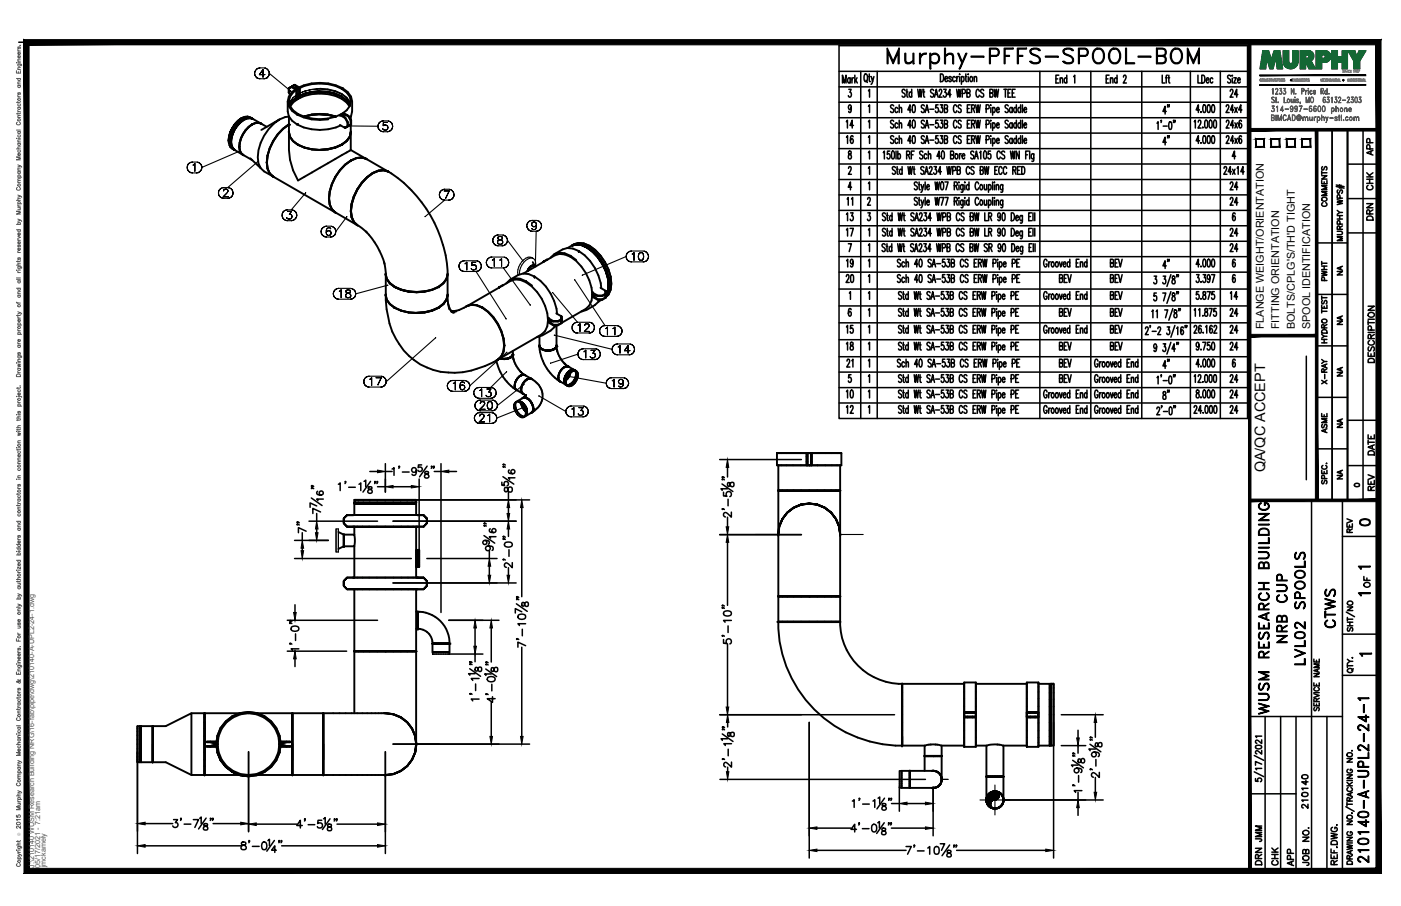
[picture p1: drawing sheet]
<svg xmlns="http://www.w3.org/2000/svg" width="432mm" height="279mm" viewBox="0 0 432 279" stroke-linecap="round" stroke-linejoin="round" font-family="sans-serif">
<defs><g id="words">
<text font-size="10.6" x="272.3" y="22.6">Murphy-PFFS-SPOOL-BOM</text>
<g font-size="6.6">
<text x="412.4" y="194.7" transform="rotate(-90 412.4 194.7)">CTWS</text>
<text x="397.6" y="199.3" transform="rotate(-90 397.6 199.3)">NRB CUP</text>
<text x="403.2" y="206" transform="rotate(-90 403.2 206)">LVL02 SPOOLS</text>
<text x="391.9" y="221.5" transform="rotate(-90 391.9 221.5)">WUSM RESEARCH BUILDING</text>
<text x="422.6" y="267.1" transform="rotate(-90 422.6 267.1)">210140-A-UPL2-24-1</text>
</g>
<g font-size="5.7">
<text x="377.8" y="64.6">24</text>
<text x="382.4" y="74.1" transform="rotate(-90 382.4 74.1)">24</text>
<text x="377.8" y="93.5">14</text>
<text x="377.8" y="98.8">24</text>
<text x="377.8" y="104.1">24</text>
<text x="377.8" y="119.2">24</text>
<text x="377.8" y="123.8">24</text>
<text x="377.8" y="128.8">24</text>
</g>
<g font-size="5.3">
<text x="377.8" y="31">24</text>
<text x="263.9" y="40.6" transform="rotate(-90 263.9 40.6)">14</text>
<text x="263.9" y="45.5" transform="rotate(-90 263.9 45.5)">16</text>
<text x="377.8" y="59.6">24</text>
<text x="263.9" y="69.1" transform="rotate(-90 263.9 69.1)">13</text>
<text x="263.9" y="74.1" transform="rotate(-90 263.9 74.1)">17</text>
<text x="263.9" y="83.6" transform="rotate(-90 263.9 83.6)">19</text>
<text x="377.8" y="78.7">24</text>
<text x="263.9" y="88.2" transform="rotate(-90 263.9 88.2)">20</text>
<text x="263.9" y="104.1" transform="rotate(-90 263.9 104.1)">15</text>
<text x="263.9" y="109" transform="rotate(-90 263.9 109)">18</text>
<text x="377.8" y="109">24</text>
<text x="263.9" y="114.3" transform="rotate(-90 263.9 114.3)">21</text>
<text x="263.9" y="123.8" transform="rotate(-90 263.9 123.8)">10</text>
<text x="263.9" y="128.8" transform="rotate(-90 263.9 128.8)">12</text>
<text x="417.7" y="163.3">0</text>
<text x="389.8" y="260.7" transform="rotate(-90 389.8 260.7)">JMM</text>
<text x="389.8" y="267.8" transform="rotate(-90 389.8 267.8)">DRN</text>
<text x="399.7" y="268.1" transform="rotate(-90 399.7 268.1)">APP</text>
</g>
<g font-size="4.9">
<text x="361.2" y="36.3" transform="rotate(-90 361.2 36.3)">4&quot;</text>
<text x="361.2" y="45.9" transform="rotate(-90 361.2 45.9)">4&quot;</text>
<text x="424" y="49" transform="rotate(-90 424 49)">APP</text>
<text x="424" y="59.6" transform="rotate(-90 424 59.6)">CHK</text>
<text x="409.9" y="64.9" transform="rotate(-90 409.9 64.9)">COMMENTS</text>
<text x="424" y="69.1" transform="rotate(-90 424 69.1)">DRN</text>
<text x="361.2" y="84" transform="rotate(-90 361.2 84)">4&quot;</text>
<text x="409.9" y="87.8" transform="rotate(-90 409.9 87.8)">PWHT</text>
<text x="424.4" y="112.9" transform="rotate(-90 424.4 112.9)">DESCRIPTION</text>
<text x="361.2" y="115" transform="rotate(-90 361.2 115)">4&quot;</text>
<text x="409.9" y="119.6" transform="rotate(-90 409.9 119.6)">X-RAY</text>
<text x="361.2" y="124.5" transform="rotate(-90 361.2 124.5)">8&quot;</text>
<text x="409.9" y="134.8" transform="rotate(-90 409.9 134.8)">ASME</text>
<text x="424.4" y="141.5" transform="rotate(-90 424.4 141.5)">DATE</text>
<text x="424.4" y="152.4" transform="rotate(-90 424.4 152.4)">REV</text>
<text x="417.7" y="165.5" transform="rotate(-90 417.7 165.5)">REV</text>
<text x="423" y="182.4" transform="rotate(-90 423 182.4)">OF</text>
<text x="403.9" y="250.5" transform="rotate(-90 403.9 250.5)">210140</text>
<text x="394.8" y="268.1" transform="rotate(-90 394.8 268.1)">CHK</text>
<text x="404.3" y="268.1" transform="rotate(-90 404.3 268.1)">JOB NO.</text>
</g>
<g font-size="4.4">
<text x="263.5" y="64.6" transform="rotate(-90 263.5 64.6)">11</text>
<text x="414.5" y="86.1" transform="rotate(-90 414.5 86.1)">NA</text>
<text x="414.5" y="101.2" transform="rotate(-90 414.5 101.2)">NA</text>
<text x="414.5" y="117.1" transform="rotate(-90 414.5 117.1)">NA</text>
<text x="414.5" y="133" transform="rotate(-90 414.5 133)">NA</text>
<text x="389.9" y="145.7" transform="rotate(-90 389.9 145.7)">QA/QC ACCEPT</text>
<text x="414.5" y="148.9" transform="rotate(-90 414.5 148.9)">NA</text>
</g>
<text font-size="4" x="416.3" y="151.3">0</text>
<g font-size="3.5">
<text x="417.3" y="176.7">1</text>
<text x="417.3" y="184.9">1</text>
<text x="417.7" y="203.6">1</text>
</g>
<g font-size="3.3">
<text x="389.5" y="101.5" transform="rotate(-90 389.5 101.5)">FLANGE WEIGHT/ORIENTATION</text>
<text x="394.3" y="101.5" transform="rotate(-90 394.3 101.5)">FITTING ORIENTATION</text>
<text x="399.1" y="101.5" transform="rotate(-90 399.1 101.5)">BOLTS/CPLG'S/TH'D TIGHT</text>
<text x="403.8" y="101.5" transform="rotate(-90 403.8 101.5)">SPOOL IDENTIFICATION</text>
</g>
<g font-size="2.2" fill="#545454">
<text x="10.5" y="267.5" transform="rotate(-90 10.5 267.5)">J:\210140 WUSM Research Building NRG\16-fab\pipe\dwg\210140-A-UPL2-24-1.dwg</text>
<text x="12.4" y="267.5" transform="rotate(-90 12.4 267.5)">05/17/2021 - 7:21am</text>
<text x="14.1" y="267.4" transform="rotate(-90 14.1 267.4)">jmckamely</text>
</g>
<text font-size="1.3" fill="#545454" x="6.3" y="257.9" transform="rotate(-90 6.3 257.9)">Ó</text>
</g></defs>
<!-- layer: HP-TWS-WLD -->
<g fill="none" stroke="#000" stroke-width=".59">
<path d="M72.4 39.9l-.6 1.3 .6-1.3M72.4 38.2l-.8 1.2 .8-1.1M72.4 38.2l.9-1-.9 1.1M73.2 38.7l-.8 1.2 .8-1.2M73.3 37.2l1.1-.7-1.1 .7M73.9 37.5l2-1.1zM73.9 37.5a9.1 9.1 0 0 0-2.8 4.9M74.2 37.7l-1 1 1-1M74.4 36.5l1-.4 1-.1zM75.2 36.9l-1 .8 1-.8M75.9 36.4l1-.1-1 .1M76.2 36.5l-1 .4 1-.4"/>
<path d="M76.4 36l3.8 2M76.4 36l1.3 .5M77.1 36.4l-.9 .1 .9-.1M77.7 38.3a8.7 8.7 0 0 0-3.8 5.7M77.7 38.4l-2 1.8M77.7 36.5l.1 .1M77.8 38.4h.1M77.8 38.4l-2 1.8M78 36.7l-.9-.3 .9 .3M78.7 38l1-.1 .8 .2a2.67 2.67 0 0 0-2.8 .2M78.8 38l-1.1 .4M79.7 37.9l.8 .2"/>
<path d="M80.3 38l.2 .1M80.5 38.1v.1M80.5 38.1l.2 .2M80.5 38.2l1.7 .9M87.2 39.7l1.9-1.3a13 13 0 0 0-4.9 5.1l1.4-2.1zM88.7 31.3l.3 1.5 1 1.3 1.6 1.2 .2-.1M89 27.2v1.3l.4 .8M89.1 35.9v4.9l.3 1.4M89.1 38.5h.1M89.1 36l-1.2 .1-1.7 .7M89.1 38.4a15.1 15.1 0 0 0-6.8 11.8M89.1 27.2l.8-.5-.8 .5"/>
<path d="M89.1 28.4l.4 .7M89.7 26.8l-.6 .4M89.7 26.8l-.7 .4v1.3M89.7 26.8l.2-.1-.2 .1 1.6 .9v3.1l.5-.3M90.1 26.6l-.2 .1 1.9 .7-.5 .3M90.1 26.6l.8-.5-.8 .5M90.7 26.2l-.6 .6M90.7 26.2l1.7 .9-.6 .3zM90.7 26.2l-.8 .5M90.9 26.1l-.2 .1M91.6 30.3l.2 .2-.2-.2M91.6 38.4a15.4 15.4 0 0 0 13.4 .3"/>
<path d="M91.8 27.4a4 4 0 0 0-1.5 6.6l1.5 1.2M91.8 27.4l-.2-.2 .2 .2M91.8 35.2l-.2 .1a15.5 15.5 0 0 0 9.6 1.5M91.8 30.5l-1.5 1.1-.8 1.2M91.8 27.4v3.1M91.8 38.3l-.2 .1M91.8 30.5a14.9 14.9 0 0 1 13.5 0l1.5 1.1 .9 1.2M91.8 27.4a14.9 14.9 0 0 1 13.5 0M91.8 35.2l2 .8M92.4 27.1v3l-.6 .4M93.8 36h.1M93.8 36a15.3 15.3 0 0 0 9.6 0"/>
<path d="M96.1 35.4l-2.3 .6M96.1 35.3l-2.5 .7M96.1 35.3l-2.3 .6M98.6 35.2l-2.5 .2M98.6 35.2l2.4 .2 2.4 .6M98.6 35.2l2.4 .1 2.4 .6M98.6 27.4a12.3 12.3 0 0 1 8.2 2.7l1 1.4 .1 .6M98.6 35.1l-2.5 .2M98.6 35.2l2.5 .2M98.6 35.1l2.5 .2 2.3 .6M103.4 36h.1M103.4 35.9l.1 .1"/>
<path d="M104.8 35.7v-.2l1.5 .9 .8 1.3v1.3l-.6 .4M104.8 38.6l1.5 .8v-.2M104.8 35.5l.5-.3 1.2 1.1 .6 1.4M105.3 27.4l.3-.2-.3 .2M105.3 35.2l.3 .1-.3-.1M105.3 35.2l.6-.4 1.5 .9 .8 1.4-.1 .1-.8-1.4zM105.3 27.4a4 4 0 0 1 1.5 6.6l-1.5 1.2M105.3 35.2l-1.9 .8M105.6 30.3l-.3 .2 .3-.2M107.1 39h.1M107.1 39l-.8 .4M107.2 37.7v1.2l-.7 .5 .8-.7"/>
<path d="M107.8 36.4a8 8 0 0 0 .4-6.6 9.1 9.1 0 0 0-7-4.1 14.2 14.2 0 0 0-11.2 2.7 7.3 7.3 0 0 0 0 8.8l1.6 1.2M108.1 38.4l-.7 .4M108.1 37.2v1.2l-.8 .5M108.1 38.4l.1-.1-.1 .1M108.1 35.9v1M108.1 38.4v2.3M108.2 37.1v1.2l-.8 .5 .8-.5M70.6 42.1v2.3l-.2-1.1zM70.6 42.1l.4-1.4-.4 1.4M71 45.3l-.4-.9 .4 .9M71 40.7l.6-1.3-.6 1.3M71.1 42.4v2.3l.4 .9"/>
<path d="M71.2 43.8l.2 1.1-.2-1.1M71.4 42.5l-.2 1.3 .2-1.3M71.4 44.9l.4 .8-.4-.8M71.5 45.6l.6 .6-1.1-.9 3.7 2.4M71.5 45.6l.7 .6M71.8 41.2l-.4 1.3 .4-1.3M71.8 45.7l.6 .6-.6-.6M73.7 45.2h.1M73.7 45.2l.2 1.1M73.8 45.2h.1M73.9 44l-.2 1.2M73.9 44v2.3"/>
<path d="M73.9 46.3l.4 .9 .5 .5M74.9 47.7l2.9 1.7M75 41.3l-.7 1.4M75 47.8l.2 .1M75.8 40.2a6.8 6.8 0 0 0-1.5 7l.7 .6-.8-.6-.3-.9M80.3 51.8l1.1 1.1 2.6 1.4M80.5 40.1l5.7-3.3a14.2 14.2 0 0 0-6.5 13.6l.6 1.4-3.1-3M82.2 50.1h.1M82.2 50.1l.3 1.9 .7 1.5 1.1 1.1-1.2-1.1M82.3 50.2l.2 1.9M82.3 50.2h.1M82.5 47.9l-.3 2.2 .3 1.9 .6 1.5"/>
<path d="M82.5 47.9l-.3 2.2M83.1 53.5l1 .9M84.2 54.5l19 10.9M84.2 43.5l-1.1 2.2-.6 2.2M84.3 54.6h.2M89 40.7l.4 1.5M89.1 41a23.2 23.2 0 0 0 2.7 14.7l16.3-9.4M89.1 40.9l.3 1.3M89.1 40.5l-.1 .3M89.4 42.2l.9 1.3 1.5 1.1M91.8 44.6h.1M91.8 44.6l2 .9 2.3 .6"/>
<path d="M91.8 44.6l2 .9 2.3 .5M96.1 46l2.5 .3M103.4 54.5a12.2 12.2 0 0 0-1.8 8.6l.7 1.4 .9 1M103.4 45.5l-2.4 .5-2.4 .3M103.4 54.5l-1.1 2.3-.7 2.2-.2 2.2M104.8 52.5l-1.4 2M105.3 44.6h.1M105.3 44.6l-1.9 .9M105.3 44.6l-1.9 .8-2.4 .6-2.4 .2M105.4 44.6h.1M105.4 44.6l-2 .9-2.3 .6-2.5 .2M106.4 50.7l1.7-1.2a4.8 4.8 0 0 1 4.9-.5 6 6 0 0 0-6.6 1.8l-1.6 1.7z"/>
<path d="M107.8 42.1l-1 1.3-1.5 1.2M108.1 46.3l4.8 2.7-1.4-.4M108.1 40.7a4.3 4.3 0 0 1-2.8 3.9l-1.9 .9M108.1 40.7l-.3 1.5-1 1.3-1.5 1.1M108.1 40.7v.2M108.1 40.5a3 3 0 0 1-1.2 3l-1.5 1.1M108.1 41v5.3M108.2 49.6h.1M108.2 49.5a14.9 14.9 0 0 0-6.8 11.7l.3 1.9M110 48.8l-1.8 .7M110.1 58.4l-1 2.3-.7 2.3-.3 2.1M110.1 58.4l-1.1 2.2"/>
<path d="M112.9 49l6.6 3.8M113 49l.1 .2M113.2 54.7a15.5 15.5 0 0 0-5 10.4 4.5 4.5 0 0 0 2.4 4.6l2.5 2M113.2 54.7l-1.7 1.7-1.4 2M114.9 53.4h.1M114.9 53.4l-1.7 1.3M116.7 52.7a6.4 6.4 0 0 1 5.8 2.1 39.6 39.6 0 0 1 15.5 29.7l-.4 1.5-1 1.3-1.4 1.1M118.3 52.4l-1.7 .2-1.7 .7-1.8 1.3-1.6 1.7-1.4 2.1M118.3 52.5l1.4 .4zM118.3 52.5l-1.6 .1-1.8 .8M119.5 52.9h.1M119.7 52.9a4.4 4.4 0 0 0-4.8 .5l-1.8 1.2-1.6 1.8-1.4 2"/>
<path d="M119.7 52.9l.2 .2M101.4 61.2h.1M101.4 61.2l.2 1.9 .7 1.5 1.1 1-1.1-1M101.5 61.2h.1M103.4 65.5h.1M103.4 65.6l.2 .1M108.1 65.1h.1M108.1 65.1a4.4 4.4 0 0 0 2 4.4l-1-1-.7-1.5-.3-1.9M108.2 65.1h.1M109 60.6l-.7 2.3-.2 2.2M109 60.6a8.8 8.8 0 0 0 0 7.8l1.1 1-6.7-3.8M110.1 69.4h.1"/>
<path d="M110.1 69.5l.2 .1M112.7 71.3a23.9 23.9 0 0 1 5.9 10.1M170.8 78.4a6 6 0 0 1 6.8 1.8M176.3 75.7l1.4-.5 1.7 .2 1.7 .7-1.7-.7-1.7-.1zM177.4 75.4l-1.3 .4 1.3-.4M178.4 77.4l-1.8-.7a7.3 7.3 0 0 0-6.9 2.8M178.4 77.4v.3v-.3M178.4 77.4a15.3 15.3 0 0 1 6.9 11.5M179.1 75.6l-1.7-.2 1.7 .2M179.9 75.1l-1.6-.2-1.4 .4-2 1.2M179.9 75.1a3.9 3.9 0 0 0-3.6 .6M179.9 75.1l1.8 .7 1.7 1.3"/>
<path d="M180.8 76.3l-1.7-.7 1.7 .7M181.1 76.1l1.8 1.3-1.8-1.3M182.6 77.6l-1.8-1.3 1.8 1.3M183.4 77.1l1.6 1.7 1.4 2 1.1 2.3M183.4 77.1l1.7 1.7 1.4 2 1 2.3M184.2 79.3l-1.6-1.7 1.6 1.7M184.5 79.1l-1.6-1.7 1.6 1.7M184.5 79.1l1.4 2.1-1.4-2.1M118.3 80.8l.6 3.2a4.4 4.4 0 0 0 2.8 4.4M118.8 91a4.6 4.6 0 0 0 2.9 3.9M118.8 84.5l.4 1.5M118.9 91l.3 1.4z"/>
<path d="M118.9 91.3a25 25 0 0 0 7.2 18.5 20.3 20.3 0 0 0 20.8 3.9 16.5 16.5 0 0 0 7.6-3.8M118.9 84.3l-.1 .3M118.9 84.7v-.1a5.4 5.4 0 0 0 2.8 3.9M118.9 84.8v6.4M118.9 90.8l-.1 .2M118.9 90.7l-.1 .3M119.2 86l.9 1.4 1.6 1.1M119.2 92.4l1 1.4 1.5 1.1M120.1 87.3l1.6 1.2M121.7 94.9h.1M121.7 88.4h.1M121.7 88.5l1.9 .9-1.9-.9"/>
<path d="M121.7 94.9a14.6 14.6 0 0 0 11.5 .9M121.7 88.4l1.9 .9 2.3 .6M123.6 89.4l2.3 .5-2.3-.5M123.6 95.8l2.3 .5 2.5 .2M125.9 89.9l2.5 .1 2.5-.1M125.9 89.9l2.5 .2 2.5-.2M128.4 90.1l-2.5-.2 2.5 .3M133.2 95.8l-2.3 .5-2.5 .2M135.2 94.9l1.4-1.1zM135.2 88.4h.1M135.2 88.4l-2 .9-2.3 .6M135.2 94.9h.1"/>
<path d="M136.6 93.7a11.7 11.7 0 0 1-8.2 2.7M137.9 84.6h.1M138 84.7v-.1a6 6 0 0 1-4.8 4.8l-2.3 .5-2.5 .2M138 90.7a3 3 0 0 1-1.3 3.1l-1.5 1.1-2 .9M138 91l-.4 1.4zM138 91.3l.1 2.4M138 84.3a4.3 4.3 0 0 1-2.8 4.2l-2 .9-2.3 .5-2.5 .3M138 91l-.4 1.4-1 1.4M138 84.8v6.4M138.1 93.7l1.1 2.6M138.1 93.7l.4 1.7M138.8 95.6l.9 .9"/>
<path d="M139.4 96l-.3-.1 1 .5M139.4 96h1.3M141.5 95.6l-2.1 .4M143.7 94.5l.2-.2-.2 .3M144 94.3l-.1 .1M144.1 94.3l13.3-7.7 1.4-.4 1.6 .1 1.8 .8v-.3v.3a14.2 14.2 0 0 1 6.5 13.5l-.7 1.5-1.1 1-13.2 7.7M145.2 94a8.5 8.5 0 0 1 6.8 3.9l1.4 2 1.1 2.3M145.3 94l-1.5 .4-2.3 1.2M146.9 94.1a12.7 12.7 0 0 1 7.6 8M146.9 94.1l-1.6-.2-1.4 .4M148.6 94.9h.1M148.7 94.8a14.5 14.5 0 0 1 5.8 7.3"/>
<path d="M154.9 88l-1 .5M155.1 88h-.2M157.2 86.3l1.5-.5 1.6 .2 1.9 .8 1.8 1.3M161.3 84.4l9.8-5.7 1.4-.4 1.6 .2 1.7 .7v-.3v.3a15.1 15.1 0 0 1 6.8 11.7l-.3 1.8-.7 1.5-1 1-7.6 4.4M163.4 82.3l-.8 1.3a1.84 1.84 0 0 1 2.1-1.6l-.6-.1zM163.9 82l.8-.1h-.6l-.7 .3-.8 1.4M163.9 82.1h.1M163.9 82l-.7 .6-.5 1M164.2 80.8l.6 1.1M164.7 85.3a5.9 5.9 0 0 0-7.5 1l-1.1 1.1M164.7 85.3v.3v-.3M164.7 82a1.94 1.94 0 0 0-2 1.6"/>
<path d="M164.7 81.9l.2 .2M164.7 85.3a15.5 15.5 0 0 1 7 11.5M164.7 82l.4 .2M168.6 80l-1.1 .7M168.8 80l-.2 .2M168.9 98.7l.3 .2-.3-.2M169.1 98l-.2 .1 1.6 .9h1.5v.2h-1.5l-1.6-.5v-.6M171.4 96.6l1.6 1M172.9 97.6l.1 .1M172.9 98.7l.1 .1M173 98.6v.1M173 98.8v.9l-1 .6h-1.5l-1.6-.9v-.7l1.6 1.4h1.5v.2"/>
<path d="M173 97.6v.8l-1 .6M173 97.7v.9l-1 .6M173 98.7v.9l-1 .5M173 97.6v1zM173 98.7v1zM173 97.6v.1M173 98.4v.2M173 98.7v.1M173 99.6v.1M182.6 90.9l.2 .1-.2-.1M182.7 90.1l-.2 .1 1.7 .9h1.5v.2h-1.5l-1.6-.4-.1-.7M184.7 92.4a7.8 7.8 0 0 1-5.5 3.6"/>
<path d="M185.1 88.8l1.6 .9M185.4 92.4l-.9 .6M185.6 81.4l-1.4-2.1 1.4 2.1M185.9 81.2l1.1 2.2 .6 2.3-.7-2.3zM186.5 89.8h.2M186.5 90.9l.2 .1M186.6 90.7l.1 .1M186.7 83.6l-1.1-2.2 1.1 2.2M186.7 91.3l.7-1.4-.7 1.4M186.7 91v.8l-1 .6h-1.5l-1.7-.9 .1-.6 1.6 1.4h1.5v.1M186.7 89.7v.8l-1 .6M186.7 89.8v.9l-1 .6"/>
<path d="M186.7 90.8v.9l-1 .6M186.7 89.7v1zM186.7 90.8v1zM186.7 89.7v.1M186.7 90.5v.2M186.7 90.8v.2M186.7 91.7v.1M187.4 85.8l-.7-2.2 .7 2.2M187.4 85.8l.2 2.2-.2 1.9 .2-1.9zM187.5 90.9l-.8 .7M187.5 83.1l.7 2.2M187.6 85.7l.3 2.1-.3-2.1"/>
<path d="M187.6 89.7l.3-1.9-.3 1.9M187.6 89.7l-.6 1.5-.3 .2zM188.2 85.3l.2 2.2-.2 1.9-.7 1.5M153 111.2a13.9 13.9 0 0 0 6 8.9M153.2 111l.3-.1-.2 .1M153.4 110.9h.1M153.6 110.8l-.2 .1M154.1 110.6l.6 .1M154.1 110.5l.7 .2M154.5 102.2a8.7 8.7 0 0 1 0 7.7M154.5 102.1a8.3 8.3 0 0 1 0 7.8l-1 1M154.8 110.7h.6"/>
<path d="M155.2 104.4l.2 2.1-.2 1.9-.7 1.5M155.4 106.6h.1M155.4 110.7h.7h-.7M155.4 110.6h.7l-1.9-.1 1.2 .2M155.4 106.5h.1M156.1 110.7l.6-.2-.6 .2M156.1 110.6l1.2-.4zM156.1 110.6l-.7 .1M156.7 110.5l.6-.2-.6 .2M157.3 110.3l.4-.3-.4 .3M157.7 110l.3-.4-.3 .4M158 109.5l-.7 .7z"/>
<path d="M158.1 109.2l-.1 .4 .1-.3M158.1 109.4l.2 1.5-.1-.2M158.1 108.2l-.1 1.3 .1-.4M158.1 108.9v.2a1.18 1.18 0 0 1-.8 1.2l-1.2 .4h-1.4M158.3 110.8l.9 2.1 1.3 1.8M158.6 119h.1M158.7 119.1h.1M158.9 117.8a2.38 2.38 0 0 0 0 2.2M158.9 120l.1 .2M158.9 120l.3 .3M159.2 117.2l-.3 .6a2.38 2.38 0 0 0 0 2.2M159.2 117.2a2.25 2.25 0 0 0 0 3.1l.2 .1"/>
<path d="M160 116.1l.5-.3-.5 .3M160 116.1l-.8 1.1M160.5 115.8l.4-.2-.4 .2M160.6 115.9l.9-.3 2.1 1.1M160.6 115.8h.1M160.6 114.8l-.2-.2 1.2 1M160.9 118.9a2.38 2.38 0 0 0 0 2.2M160.9 119a2.38 2.38 0 0 0 0 2.1M160.9 119l-.2 1.8M161 115.6l-1 .5-.9 1.1M161 115.6l.4-.1 .6 .4M161.1 118.3l-.5 1.9"/>
<path d="M161.4 115.6h-.5M161.6 117.8l-.7 1.2M161.7 115.6h-.3l.4 .1M162.5 117h.1M162.5 117l-.9 .8M162.9 116.7l-.9 .6-.9 1M162.9 116.7a3 3 0 0 0-1.8 1.6M163 116.7l-.5 .3M163.4 116.7l.5 .1-1-.1M163.4 116.7l.4 .2M163.4 116.7a5.6 5.6 0 0 1 3.8 5 5.6 5.6 0 0 1-3 5.4M163.4 116.7l-.4 .1"/>
<path d="M163.6 116.7l.2 .1M163.9 116.8l.1 .2M166.2 106.5l.2 .5-.1-.4M166.3 103.7v2.8a2.57 2.57 0 0 0 3.3 1.5l-.7 .1M166.3 106.8a13.9 13.9 0 0 0 6 10.7M166.3 106.3l-.1 .3M166.3 106.6v.2M166.3 106.9l.3 .5M166.3 107l.3 .4M166.6 107.4l1 .5M166.6 107.3a2.99 2.99 0 0 0 2.3 .8M166.6 107.4l.4 .3z"/>
<path d="M167 107.6h.1M167.6 107.9l.6 .2-.7-.1M167.6 107.9l.6 .2M168.2 108.1h.7h-.7M168.2 108.1h.7M168.9 108.1h.7h-.7M169.6 108l1.2-.4zM169.6 108.1l.6-.2-.6 .2M169.6 108l-.7 .1M170.2 107.9l.6-.2-.6 .2M170.8 107.6l.6-.7zM170.8 107.7l.4-.3-.4 .3"/>
<path d="M170.8 107.6h.1M171.1 100.3a7.8 7.8 0 0 1-5.5 3.6M171.2 107.4l.2-.4-.2 .4M171.5 100.4l-.1 6.6 .1-.2M171.5 106.8l.3 1.5-.1-.2M171.5 106.3v.7l-.7 .7-1.9 .4M171.7 108.2l.9 2.1 1.4 1.8M171.8 100.3l-1 .6M172.1 116.4h.1M172.1 116.5h.1M172.3 115.2a2.48 2.48 0 0 0 0 2.2M172.3 117.4l.6 .4"/>
<path d="M172.3 117.5h.2M172.3 115.2a2.38 2.38 0 0 0 0 2.2M172.3 117.4l.2 .2M172.3 117.4l.3 .2M172.6 114.6l-.3 .6a2.38 2.38 0 0 0 0 2.2M172.6 114.6l-.3 .6M172.6 117.7l.2 .1M173 114l-.4 .6M173 114l-.7 1.2M173.5 113.6l.4-.4-.4 .4M173.5 113.6l-.5 .4M173.8 117.5l.1-.6-.1 .6"/>
<path d="M173.9 118l-.1-.5 .1 .5M173.9 116.9l.2-.7-.2 .7M173.9 113.2l.5-.2-.5 .2M174 113.2h.1M174.1 112.2l-.2-.2 1.2 1M174.1 118.4l-.2-.4 .2 .4M174.1 117v1.1zM174.1 116.2l.3-.6-.3 .6M174.3 118.5l-.2-.4 .2 .4M174.3 116.4l-.2 .6 .2-.6M174.3 118.5l.3 .3M174.4 118.7l-.3-.3 .3 .3"/>
<path d="M174.4 115.6l.4-.6-.4 .6M174.5 113.1h.8l2.3 1.3h-.9M174.5 113.1l-.5 .2M174.6 115.7l.4-.5-.4 .5M174.6 115.7l-.3 .7M174.8 118.8h.1M174.8 118.9h.2h-.2M174.8 115l.4-.4-.4 .4M174.9 113h-.5M174.9 119l.4 .1M174.9 116.7l-.5 .6M175.1 113h-.2l.4 .1"/>
<path d="M175.2 118.7l-.4 .1 .4-.1M175.2 114.6l.5-.4-.5 .4M175.3 115.4l-.4 .5a2.31 2.31 0 0 0 0 3.1l-2.3-1.4M175.3 115.4l-.4 .5a2.31 2.31 0 0 0 0 3.1l-.6-.5M175.4 118.9h-.4h.4M175.4 114.7l-.4 .5 .4-.5M175.5 113.2l-1.1-.2-1.4 1M175.7 118.5l-.5 .2 .5-.2M175.7 114.2l.5-.2-.5 .2M175.7 115l-.5 1.1-.7 1M175.8 114.9l-.5 .5M175.8 114.9l-.9 1.8"/>
<path d="M175.8 114.9h.1M175.8 114.8l-.9 1.9M175.9 118.6l-.5 .3 .5-.3M175.9 114.3l-.5 .4 .5-.3M176.2 118.2l-.5 .3 .5-.3M176.2 114h.4h-.4M176.3 118.9l-1 .2M176.3 114.5l-.5 .4M176.3 114.5l-1 .9M176.4 118.3l-.5 .3 .5-.3M176.4 118.3l.5-.5-.5 .5M176.4 114.1l-.5 .2"/>
<path d="M176.6 117.7l-.4 .5 .4-.5M176.6 114l.4 .1-.4-.1M176.7 114.4l-.4 .1M176.9 117.8l.3-.6-.3 .6M176.9 114.1l.3 .1M177 117.2l-.4 .5 .4-.5M177.2 114.3l.4 .1a1.21 1.21 0 0 0-1.7 0M177.2 114.3h-.5M177.2 117.2l.3-.5-.3 .5M177.3 114.3h.1M177.3 116.5l-.3 .7 .3-.7M177.3 114.4l.2 .4-.2-.4"/>
<path d="M177.4 114.4l.1 .1-.1-.1M177.5 115.9l-.2 .6 .2-.6M177.5 114.8v1.1zM177.5 116.7l.2-.7-.2 .7M177.6 114.4l.4 .7M177.7 114.9l-.2-.4 .2 .4M177.7 116l.1-.6-.1 .6M177.8 115.4l-.1-.5 .1 .5M178 116.2l-.4 1.3-1.3 1.4M178 115.1v1.1M178.1 115.1v1.1M159.1 120.3h.2"/>
<path d="M159.2 120.3h.1M159.2 120.3l1.7 1M160.2 124.1l.5 .4M160.6 120.2h.1M160.6 120.2v.5l.6 .8-.4-.4M160.6 124.4l.9 2M160.6 124.5l.9 1.9M160.7 124.5a2.95 2.95 0 0 1 .8 4.1M160.7 124.5l.2 .6M160.8 124.6l.1 .5M160.9 121.1l.1 .2M160.9 125.1l.7 1.2"/>
<path d="M160.9 121.1l.3 .3M161 122.8l.2-.1-.3 .1M161.1 121.4h.2M161.2 121.4l.2 .1M161.2 121.4h.1M161.2 121.5h.2M161.3 122.6l-.1 .1M161.4 121.5l.3 .3M161.5 126.4l.5 .5M161.5 122.6a2.48 2.48 0 0 1 1.9 1.1M161.6 122.6h.4M161.6 126.3l.4 .4"/>
<path d="M161.6 126.3l.4 .5M161.7 121.7l.2 .2M161.7 121.7l.3 .4M161.7 122.3l.3-.2-.3 .2M161.7 122.3l-.3 .3M161.9 121.8l.1 .2M162 126.9h.1M162 126.8v.1M162 122.1l.1-.2-.4 .5M162 122v-.2v.2M162 122.6l-.4-.1-2.7 1.5M162 122.6l.5 .2"/>
<path d="M162.5 122.8h.1M162.5 122.8l.9 .8M162.5 122.8l1 .8 .7 1.2M163.4 123.7l.7 1.2a2.38 2.38 0 0 1 0 2.1M163.4 123.6l.4 .6M163.8 127.3l-.2 .1M163.8 127.3l-2.7 1.4-.9-.2M163.8 127.2a1.54 1.54 0 0 0 .5-1.7 1.57 1.57 0 0 1-.5 1.8M163.8 127.2v.1M163.9 127.2h-.1M164.1 124.8l-.3-.6 .3 .6M164.2 127.1l-.2 .1"/>
<path d="M164.2 127l-.3 .3M164.2 124.8l.2 .7M164.3 125.5l-.2-.7 .2 .7M164.4 125.5l-.2 1.5M164.4 126.1h.1M239.5 139.7v3.8h9.1h-9.1M239.8 139.7h-.3h.3M240.8 139.7h-1h1M242.4 139.7h-1.6h1.6M244.4 139.7h-2h2M246.8 139.7h-2.4h2.4M246.8 139.7h1.8"/>
<path d="M249.3 139.7h-.5v3.8v-3.8h-.2v3.8h1.4M249.3 139.7h-.5v3.8h.5M249.3 139.7h2.7M249.4 139.7h.6v3.8h.2M250 139.7h.2v1.1h-.2zM250.2 139.7v3.8M254.4 139.7h-2.4h2.4M256.4 139.7h-2h2M258 139.7h-1.6h1.6M259 139.7h-1h1M259.3 139.7h-.3h.3v3.8h-9.1M107 158.9l-1.1 1v1.5l1.1 1-1.1-1v-1.5l1.1-1h2z"/>
<path d="M108.8 158.8l19.9 .1M108.8 158.8h.4M108.8 158.8v.1M109.2 158.8h19.1M109.2 154.2h18.8M109.5 154.2h-.3v.8h.3h-.3v3.8M109.5 155.3h-.3h.3M109.5 155h18.5M110.5 155.3h-1h1M112 155.3h-1.5h1.5M114 155.3h-2h2M116.3 155.3h-2.3h2.3"/>
<path d="M118.7 155.3h-2.4h2.4M121.2 155.3h-2.5h2.5M123.5 155.3h-2.3h2.3M125.5 155.3h-2h2M127 155.3h-1.5h1.5M128 155.3h-1h1M128.3 155.3h-.3h.3M128.3 154.2h-.3h.3v.8h-.3h.3v3.8M130.5 158.9h-1.9h1.9M130.5 158.9l1.1 1v1.5l-1.1 1 1.1-1v-1.5zM239.8 151.2h19.2l-.4 .1h.4l-.1 13.2M239.9 143.5v7.7"/>
<path d="M239.9 151.3v13.2M240.1 151.3h1h-1M241.1 151.3h1.5h-1.5M242.6 151.3h2h-2M242.6 158.1l-1.4 1.9-1 2.4 1-2.4zM242.6 158.1l2-1.5 2.3-1-2.3 1zM242.6 158.1l-1.5 1.9 1.5-1.9 2-1.6zM244.6 151.3h2.3h-2.3M244.6 156.5l2.3-.9 2.5-.3-2.5 .3zM246.9 151.3h2.5h-2.5M246.9 155.6l2.5-.3 2.5 .3-2.5-.3zM248.6 142.4h.2v1.1h-.2z"/>
<path d="M248.6 142.4v-1.6h.2v1.6M248.6 140.8v-1.1h.2v1.1M249.4 151.3h2.5h-2.5M249.4 155.3l2.5 .3 2.3 .9-2.3-.9zM250 140.8v1.6h.2v-1.6M250 142.4v1.1h.2v-1.1M251.9 151.3h2.3h-2.3M251.9 155.6l2.3 1 1.9 1.5-1.9-1.5zM252 143.5h7M254.2 151.3h2h-2M254.2 156.5l2 1.6 1.5 1.9-1.5-1.9zM256.1 158.1l1.5 1.9 1 2.4-1-2.4z"/>
<path d="M256.2 151.3h1.5h-1.5M257.7 151.3h.9h-.9M258.9 143.5l.1 7.7-19.2 .1M259 143.5h.3M104.3 164.1l1.6 .8M105.9 168.4h.1M105.9 164.8v3.6M105.9 168.5l-1.6 .8M106 164.9l-.1 3.6M106 164.8v3.7M106 164.9v3.6M106 164.9h3.2l.2 1.3-.2 2.3h-3.2z"/>
<path d="M106 164.9v3.5M107 162.4h2h-2M108.8 178.1h19.9M108.8 162.4h.4M109 178.1h-2l-1.1 1.1v1.5l1.1 1-1.1-1v-1.5l1.1-1.1h2.2M109.2 178.1h19.1M109.2 162.4h.9h-.9M109.2 162.4v2.5M109.2 168.5v9.6M110.1 162.4h1.6h-1.6M111.7 162.4h2.1h-2.1M113.8 162.4h2.4h-2.4"/>
<path d="M116.2 162.4h2.5h-2.5M118.7 162.4h2.6h-2.6M121.3 162.4h2.4h-2.4M123.7 162.4h2.1h-2.1M125.8 162.4h1.5h-1.5M127.3 162.4h1h-1M128.3 162.4v15.7M128.3 169.6h.4v5.3h-.4M128.3 162.4h2.2M128.4 174.9h.1M128.4 174.8v-.3v.3M128.4 174.5v-.4v.4"/>
<path d="M128.4 174.1v-.5v.5M128.4 173.6v-.7v.7M128.4 172.9v-.7v.7M128.4 172.2v-.6v.6M128.4 171.6v-.7v.7M128.4 170.9v-.5v.5M128.4 170.4v-.4v.4M128.4 170v-.3v.3M128.4 169.7h.1M128.7 169.6h.5v5.3h-.5zM129.2 169.6v5.3M130.5 178.1h-1.9h1.9"/>
<path d="M130.5 178.1l1.1 1.1v1.5l-1.1 1 1.1-1v-1.5zM239.9 164.8v19.1M239.9 164.8h.1M240.2 162.4l-.3 2.4 .3-2.4M241.1 160l-1 2.3-.2 2.9 .2-2.9zM258.6 162.3l-.9-2.3 .9 2.3M258.6 162.3l.3 2.9zM258.9 164.8l-.3-2.4 .3 2.4v19.1h-.3l.4 .1h-19.2M258.9 164.8h.1M107 181.7h2h-2M108.8 181.7h.4M109.2 181.7h.9h-.9"/>
<path d="M109.2 181.7v19.2l19.1-.1M110.1 181.7h1.6h-1.6M111.7 181.7h2.1h-2.1M113.8 181.7h2.4h-2.4M116.2 181.7h2.5h-2.5M118.7 181.7h2.6h-2.6M121.3 181.7h2.4h-2.4M123.7 181.7h2.1h-2.1M125.8 181.7h1.5h-1.5M127.3 181.7h1h-1M128.3 181.7v19.1M128.3 188.7h.4"/>
<path d="M128.3 181.7h2.2M128.7 188.6v5.4l.1-5.3M128.8 193.6v.2a4.7 4.7 0 0 1 4.5 4.6M128.8 188.7a9.7 9.7 0 0 1 9.7 9.7M128.8 188.7l-.1 5.3-.4-.1M128.8 188.6v5.4M133.3 198.4v.1M133.3 198.5v2.7M133.3 198.5h5.2M133.6 198.4h-.3h.3M134.1 198.4h-.5h.5M134.6 198.4h-.5h.5"/>
<path d="M135.2 198.4h-.6h.6M135.9 198.4h-.7h.7M136.6 198.4h-.7h.7M137.3 198.4h-.7h.7M137.8 198.4h-.5h.5M138.2 198.4h-.4h.4M138.5 198.4h-.3h.3M138.5 198.5h.1M138.5 198.5v2.7M138.6 198.4l-5.3 .1M239.8 183.9l19.1 .1 .1 7.7-19.2 .1M239.8 191.7l19.2 .1a18.9 18.9 0 0 0 19 19.1"/>
<path d="M239.9 191.8a37.9 37.9 0 0 0 38.1 38.1M239.9 184v7.7M240.1 191.8h1h-1M241.1 191.8h1.5h-1.5M241.1 183.9h-1h1M242.6 191.8h2h-2M242.6 183.9h-1.5h1.5M244.6 191.8h2.3h-2.3M244.6 183.9h-2h2M246.9 191.8h2.5h-2.5M246.9 183.9h-2.3h2.3M249.4 191.8h2.5h-2.5"/>
<path d="M249.4 183.9h-2.5h2.5M251.9 191.8h2.3h-2.3M251.9 183.9h-2.5h2.5M254.2 191.8h2h-2M254.2 183.9h-2.3h2.3M256.2 191.8h1.5h-1.5M256.2 183.9h-2h2M257.7 191.8h.9h-.9M257.7 183.9h-1.5h1.5M258.6 183.9h-.9h.9M59 219.9h4M63 219.9l.1 19.2z"/>
<path d="M63 219.9v19.2M63.1 219.9v19.2M63.1 219.9h10.8M76.6 219.9v-.3v.3M76.6 219.9a9.5 9.5 0 0 0-9.6 9.6M76.6 219.9a9.5 9.5 0 0 1 9.5 9.6 9.5 9.5 0 0 1-9.5 9.5M79.1 219.9a10 10 0 0 1 7.1 12.2M79.1 219.9a9.9 9.9 0 0 0-12.1 7M79.3 219.9h10.8M90.1 219.9v19.2M90.1 219.9l.1 19.2zM90.2 219.9v19.2"/>
<path d="M90.2 219.9h9.4M99.6 219.9v19.2M99.6 219.9l.1 19.2zM99.7 219.9h19M99.7 219.9v19.2M109.5 200.8h-.3h.3M110.5 200.8h-1h1M112 200.8h-1.5h1.5M113.9 200.8h-1.9h1.9M116.3 200.8h-2.4h2.4M118.7 200.8h-2.4h2.4M118.7 219.9l2.5 .3"/>
<path d="M118.7 219.9a9.6 9.6 0 0 1 8.3 4.8M118.7 219.9h-.3M121.2 200.8h-2.5h2.5M123.6 200.8h-2.4h2.4M125.5 200.8h-1.9h1.9M127 200.8h-1.5h1.5M128 200.8h-1h1M128.3 200.9v28.2M128.3 200.9h-19.1v19M278 210.8v19.2M278.1 210.8v19.2M278.1 210.9h19.1"/>
<path d="M297.2 210.5v19.8v-19.8h3.6v19.8h-3.6M297.2 219.6h1v.2h-1zM297.2 219.8h3.6M298.2 219.6h-1v.7M298.2 219.6h1.5v.2h-1.5M298.2 219.6h2.6v.7M299.7 219.6h1.1v.2h-1.1M300.8 210.5v19.8M300.8 210.9h15.7M316.5 210.5v19.8v-19.8h3.6v19.8h-3.6M316.5 219.6h1v.2h-1zM317.5 219.6h-1v.7"/>
<path d="M317.5 219.6h1.5v.2h-1.5M317.5 219.6h2.5v.7v-.5h-3.5M319 219.6h1v.2h-1M320.1 210.5v19.8M320.1 210.9h3.8M323.5 218v-2.4v2.4M323.5 215.6v-1.9v1.9M323.5 213.7v-1.5v1.5M323.5 212.2v-1v1M323.5 211.2v-.3v.3M323.9 210.8v19.1h-3.8M324.7 210.8v19.1h-.8v-19.1h.8v19.1"/>
<path d="M42.4 223.9h4.6v11.2h-3.9v-11.2v11.2h-.7zM42.4 223.9v11.2M43.5 223.9v.2v-.2M43.5 224.1v.6v-.6M43.5 224.7v.9v-.9M43.5 225.6v1.1v-1.1M43.5 226.7v1.3v-1.3M43.5 228v1.5v-1.5M43.5 229.5v1.4v-1.4M43.5 230.9v1.4v-1.4M43.5 232.3v1.1v-1.1M43.5 233.4v.9v-.9"/>
<path d="M43.5 234.3v.6v-.6M43.5 234.9v.2v-.2M47 223.9l.1 11.2zM47.1 235.1v-11.2h4l7.9-4v19.1h4M47.1 229.5v5.6h4l7.9 3.9M63.1 222.7v11.6M63.1 239h10.8M64.8 230.1h-1.1v.2h1.1M64.8 228.7h-1.1v.2h1.1M64.8 230.1l2.2-.6 .1 .8h-2.3M64.8 228.7h2.3l-.1 .8-2.2-.6M64.8 230.3h2.3"/>
<path d="M64.8 228.7h2.3M64.8 228.9l2.2 .6M67 226.9l-.3 2.6 .3 2.6M67 232.1l1 2.4-1-2.4M67 229.5h-.3h.3M67 229.5l-2.2 .6M67 229.5a9.5 9.5 0 0 0 9.6 9.5M68 234.5l1.6 2-1.6-2M69.6 236.5l2 1.6-2-1.6M71.6 238.1l2.4 1-2.4-1M74 239.1l2.6 .3-2.6-.3M79.3 239h10.8"/>
<path d="M86.1 228.7h3.3v.2h-1.1l-2.2 .6zM86.1 229.5l2.2 .6h1.1v.2h-3.3zM86.1 228.7h3.3v.2h-1.1M86.2 232.1a10 10 0 0 1-9.6 7.3v-.4M88.3 228.9l-2.2 .6 2.2 .6M88.3 230.1h1.1v.2h-3.3M90.2 229.5v4.8M90.2 239h9.4M99.7 229.5v4.8M118.4 239l.3 .1-.3-.1M118.7 239h.1M121.2 238.7l-2.5 .3h-19"/>
<path d="M121.2 238.7l2.4-.9-2.4 .9M121.2 220.2a9.6 9.6 0 0 1 6.8 6.8M121.2 220.2a9.6 9.6 0 0 1 6.8 11.8l.3-2.5-.3-2.5M121.2 238.7l-2.5 .3M121.2 238.7l-2.5 .4M123.6 237.8l1.9-1.6-1.9 1.6M125.5 236.2l1.5-1.9-1.5 1.9M125.5 236.2l-2 1.5-2.3 1M127 224.7l1 2.3 .3 2.5-.3 2.5 .3-2.5-.3-2.5M127 224.7l1 2.3M127 234.3l1-2.3-1 2.3M128 232l-1 2.3-1.5 1.9"/>
<path d="M128.3 229.5h.1M277.7 237.7h2.7v5.3M278.1 227.2v2.7h6.9M280.4 237.7v5.3zM280.4 237.7v5.3M285 237.7v-4.5h5.3l-.1 6.8M285 233.1h.1M285.3 233.1h-.3h.3M285.7 233.1h-.4h.4M286.2 233.1h-.5h.5M286.7 229.6l-1.7 .3-.1 3.3h5.4l-.1-3.3-1.7-.3h-1.7M286.9 233.1h-.7h.7"/>
<path d="M287.6 237.7l.7 .1-7.9-.1v5.3l7.9-.1M287.6 237.7h.1M287.6 233.1h-.7h.7M287.6 237.7h-.4M287.6 237.7l.7 .1M288.3 237.8l1.2 .6M288.3 237.8a2.61 2.61 0 0 1 1.9 3.2 2.76 2.76 0 0 0-.7-2.6M288.3 233.1h-.7h.7M288.3 237.8l1.2 .7M289 233.1h-.7h.7M289.5 238.5l.6 1.2M289.5 233.1h-.5h.5"/>
<path d="M289.9 233.1h-.4h.4M290.1 239.7v1.3l-.2 .7 .2-.7zM290.2 233.1h-.3h.3M290.2 229.9h7M297.2 220.5v.7h1M297.2 221h1v.2h-1zM297.2 221h3.6M298.2 221h1.5v.2h-1.5M299.7 221h1.1v.2h-1.1M300.8 220.5v.7h-2.6M300.8 229.9h3.2M304 239.5l5.3 .1v-9.7l-2.7-.3-2.6 .3v9.6"/>
<path d="M304 239.6h.1M304 239.6v6.7M304.1 239.6h5.2v6.7M304.1 239.5h.1M304.3 239.5h-.2h.2M304.7 239.5h-.4h.4M305.3 239.5h-.6h.6M306 239.5h-.7h.7M306.6 239.5h-.6h.6M307.4 239.5h-.8h.8M308 239.5h-.6h.6M308.6 239.5h-.6h.6"/>
<path d="M309 239.5h-.4h.4M309.2 239.5h-.2h.2M309.3 229.9h7.2M316.5 220.5v.7h1M316.5 221h1v.2h-1zM316.5 221h3.5v-.5v.7h-2.5M317.5 221h1.5v.2h-1.5M319 221h1v.2h-1M323.5 220.4v-2.4v2.4M323.5 229.9v-.3v.3M323.5 229.6v-.9v.9M323.5 228.7v-1.6v1.6"/>
<path d="M323.5 227.1v-1.9v1.9M323.5 225.2v-2.3v2.3M323.5 222.9v-2.5v2.5M277.7 243h2.7M287.2 243h.4h-.4M288.3 242.9l.7-.2-.7 .2M289 242.7l.5-.4-.5 .4M289.5 242.2l-1.2 .7M289.5 242.3l.4-.6-.4 .6M289.9 241.7l-.4 .5M289.9 241.7l.3-.7-.3 .7M290.2 240.4h.1"/>
<path d="M304.1 247.4l.2 .7-.2-.7M304.3 248.1l.4 .5-.4-.5M304.4 248l-.3-.6v-1.4v1.4l-.1-.7 .4 1.3 .4 .6M304.4 248l-.3-.6 .3 .6M304.4 245.4l-.3 .6zM304.4 248l.9 1M304.7 244.8a2.76 2.76 0 0 0-.6 2.6l-.1-.7a2.58 2.58 0 0 1 3.4-2.6 2.81 2.81 0 0 0-2.7 .7zM304.7 248.6l.6 .4-.6-.4M304.8 248.6l-.4-.6 .4 .6M304.8 244.8l-.4 .6M304.8 248.6l1.2 .6M305.3 249l.7 .3-.7-.3"/>
<path d="M305.3 249l-.5-.4 .5 .4M305.3 244.4l-.5 .4M305.3 249l1.3 .3M306 249.2l-.7-.2 .7 .2M306 244.2l-.7 .2M306 249.2h1.3M306 249.3l.6 .1-.6-.1M306.6 249.3l-.6-.1 .6 .1M306.6 244l-.6 .2M306.6 244l.7 .2M307.3 249.2l-.7 .1 .7-.1M307.3 244.2l.7 .2-.7-.2"/>
<path d="M307.3 249.2l-.7 .1M307.3 244.2l.7 .2M307.4 249.3l-.8 .1M308 249l-.7 .2 .7-.2M308 244.4l.5 .4-.5-.4M308 249l-.7 .2M308 244.4l.5 .4M308 244.4l-.6-.3 .6 .3M308.5 248.6l-.5 .4 .5-.4M308.5 244.8l.4 .6-.4-.6M308.5 248.6l-.5 .4M308.5 244.8l.4 .6"/>
<path d="M308.6 244.8l-.6-.4 .6 .4M308.9 248l-.4 .6 .4-.6M308.9 245.4l.3 .6-.3-.6M308.9 245.4l.3 .6v1.4M308.9 248l-.4 .6M308.9 245.4l.3 .6M309 245.3l-.4-.5 .4 .5M309.2 247.4l-.3 .6 .3-.6M309.2 246v1.4M309.2 247.4l-.3 .6M309.2 247.4a2.56 2.56 0 0 1-1.8 1.9M309.2 247.4v-1.4a2.63 2.63 0 0 1-1.8 3.3"/>
<path d="M309.2 246l-.2-.7 .2 .7"/>
</g>
<g fill="none" stroke="#000" stroke-width=".31">
<path d="M88.9 38.1l.1 .3M89.1 38.2v.3M105.3 44.6h.3M105.3 44.6l.3 .3M121.7 94.8l-.3 .1M121.7 94.9l-.3 .3M135.2 88.5l.2 .3M135.2 88.4l.2 .1M135.4 88.5h.1M160.6 120.2l-.4 .1M160.6 120.2l-.2 .2M164.3 126.1l.2 .2"/>
<path d="M164.4 126.1l.3 .1M249.4 151.1v.1M249.4 151.3v.2M105.9 168.5v.4M106 168.5l.2 .4M128.7 193.9l-.1 .4M128.8 193.9l.1 .4M138.5 198.5l.5 .2M139 198.3l-.5 .1M239.5 191.6l.4 .1M239.9 191.8l-.4 .1M249.4 183.8v.1"/>
<path d="M249.4 184v.1M118.7 200.9h.1M118.7 200.8h.1M62.9 229.5h.1M63.1 229.5h.1M86.1 229.5h.4zM118.7 239v.4zM128.3 229.5h.4zM278 229.9l-.1 .4M278.1 229.9l.1 .4M287.6 233.2h.1M287.6 233.1h.1"/>
<path d="M306.6 239.6h.1M306.6 239.5h.1M280.2 240.4h.2M280.4 240.4h.2M287.6 243v.4zM306.6 249.3v.5z"/>
</g>
<g fill="none" stroke="#000" stroke-width=".34">
<path d="M78.5 22.6l.1 .5-.1-.5M78.6 22.1l-.1 .5 .1-.5M78.6 23.1l.2 .5-.2-.5M78.8 21.7l-.2 .4 .2-.4M78.8 23.6l.3 .4-.3-.4M79.1 21.3l-.3 .4 .3-.4M79.1 24l.5 .2-.5-.2M79.6 21l-.5 .3 .5-.3M79.6 24.2l.5 .1-.5-.1M80 23h1.6h-1.6M80.1 20.9l-.5 .1 .5-.1M80.1 24.3h1.3"/>
<path d="M80.1 20.9h1.3M81.1 21.4l-1.1 1.6 1.1-1.6M81.1 21.4v2.4v-2.4M81.4 24.3l.5-.1-.5 .1M81.9 21l-.5-.1 .5 .1M81.9 24.2l.4-.2-.4 .2M82.3 21.3l-.4-.3 .4 .3M82.3 24l.4-.4-.4 .4M82.7 21.7l-.4-.4 .4 .4M82.7 23.6l.2-.5-.2 .5M82.9 22.1l-.2-.4 .2 .4M82.9 23.1l.1-.5-.1 .5"/>
<path d="M83 22.6l-.1-.5 .1 .5 6.6 5.5M89.2 32l.2-.5-.1 .6M89.3 32.4l.1-.3-.1 .3M89.4 32.6h.1M89.4 31.5l.9-1.4-.9 1.4M89.4 32.5l.9-1.4-.9 1.4M90.3 30.8l1.5-1.1-1.5 1.1-.9 1.3zM90.3 30.1l1.5-1.1-1.5 1.1M90.3 31.1l1.5-1.1-1.5 1.1M91.8 29l2-.9-2 .9M91.8 29.7l2-.9-2 .9M91.8 30l2-.9-2 .9"/>
<path d="M93.8 28.1l2.3-.5-2.3 .5M93.8 28.8l2.3-.6-2.3 .6M93.8 29.1l2.3-.5-2.3 .5M96.1 27.6l2.5-.2-2.5 .2M96.1 28.6l2.5-.3-2.5 .3M98.6 28l-2.5 .2 2.5-.1M98.6 28.3l2.4 .3-2.4-.3M98.6 28l2.5 .2 2.3 .6-2.4-.6zM98.6 27.4a12.3 12.3 0 0 1 8.2 2.7l1 1.4 .1 .5M101 28.6l2.4 .5-2.4-.5M103.4 29.1l1.9 .9-1.9-.9M105.3 29.7l-1.9-.9 2 .9"/>
<path d="M105.3 30l1.5 1.1-1.5-1.1M105.4 29.7l1.4 1.1 1 1.3-1-1.3zM106.8 31.1l1 1.4-1-1.4M107.8 32.5h.1M107.9 32.4l-.1-.3 .1 .3M108 38.8l8.5 .1M116.5 38.9l.1 .6-.1-.6M116.6 38.4l-.1 .5 .1-.5M116.6 39.5l.2 .4-.2-.4M116.8 38l-.2 .4 .2-.4M116.8 39.9l.4 .4-.4-.4M117.2 37.6l-.4 .4 .4-.4"/>
<path d="M117.6 37.4l-.4 .2 .4-.2M118.1 39.9l-.1-.2 .1 .2M118.1 38.8h.1M118.2 37.3l-.6 .1 .6-.1M118.2 37.7l-.1 1.1 .1-1.1M118.2 38.7l.3-.1-.3 .1M118.2 37.3h1.2M118.5 38.6h.4h-.4M118.9 38.6l.3 .1-.3-.1M119.2 38.7l.3 .2-.3-.2M119.3 37.7h-1.1h1.1M119.5 39.8l-.3 .2 .3-.2"/>
<path d="M119.5 38.9v.3v-.3M119.5 39.2v.6zM119.9 37.4l-.5-.1 .5 .1M120.3 37.6l-.4-.2 .4 .2M120.7 38l-.4-.4 .4 .4M120.7 39.9l.2-.4-.2 .4M120.9 38.4l-.2-.4 .2 .4M120.9 39.5l.1-.6-.1 .6M121 38.9l-.1-.5 .1 .5M57.7 51.6l.1 .5-.1-.5M57.8 51.1l-.1 .5 .1-.5M57.8 52.1l.2 .5-.2-.5"/>
<path d="M58 50.7l-.2 .4 .2-.4M58 52.6l.4 .4-.4-.4M58.4 50.3l-.4 .4 .4-.4M58.4 53l.4 .2-.4-.2M58.8 50.1l-.4 .2 .4-.2M58.8 53.2l.5 .1-.5-.1M59.3 50l-.5 .1 .5-.1M59.3 53.3h1.2M59.3 50h1.2M59.5 50.9l.2-.1-.2 .1M59.7 50.8l.4-.4-.4 .4M60.1 50.4v2.4v-2.4"/>
<path d="M60.5 53.3l.6-.1-.6 .1M61.1 50.1l-.6-.1 .6 .1M61.1 53.2l.4-.2-.4 .2M61.5 50.3l-.4-.2 .4 .2M61.5 53l.4-.4-.4 .4M61.9 50.7l-.4-.4 .4 .4M61.9 52.6l.2-.5-.2 .5M62.1 51.1l-.2-.4 .2 .4M62.1 52.1l.1-.5-.1 .5M67.3 59.5l.1 .5-.1-.5M67.4 59l-.1 .5 .1-.5M67.6 58.5l-.2 .5 .2-.5"/>
<path d="M68 58.2l-.4 .3 .4-.3M68.5 57.9l-.5 .3 .5-.3M68.9 58.9h.1M68.9 58.8l.1-.3-.1 .3M69 57.9h-.5h.5M69 58.5h.1M69.1 58.4l.3-.1-.3 .1M69.4 58.3h.4h-.4M69.8 58.3l.2 .1-.2-.1M69.9 59.5l-1.1 1.2 1.1-1.2M70 58.4h.1M70.1 59.2l-.2 .3 .2-.3"/>
<path d="M70.1 58.5l.2 .3-.2-.3M70.3 59l-.2 .2 .2-.2M70.3 58.8v.2v-.2M70.7 57.9h-.5h.5M71.1 58.2l-.4-.3 .4 .3M71.5 58.5l-.4-.3 .4 .3M71.7 59l-.2-.5 .2 .5M71.8 59.5l-.1-.5 .1 .5M73.5 46.8l-11.3 4.8-.1-.5 .1 .5M79.5 49.8l-9.3 8.1h-1.2M79.5 49.8h.1M94.2 59.5l-4.4 5.2h-1.2"/>
<path d="M117.2 40.3l.4 .2-.4-.2M117.6 40.5l.6 .1-.6-.1M118.2 40h.1M118.2 40.6h1.2M118.5 40.1l-.3-.1 .3 .1M118.9 40.1h-.4h.4M119.2 40l-.3 .1 .3-.1M119.4 40.6l.5-.1-.5 .1M119.9 40.5l.4-.2-.4 .2M120.3 40.3l.4-.4-.4 .4M135.5 59.5l-.1 .6 .1-.6M135.7 59.1l-.2 .4 .2-.4"/>
<path d="M136.1 58.7l-.4 .4 .4-.4M136.6 58.4l-.5 .3 .5-.3M136.9 58.9h1.6h-1.6M137.1 58.4h-.5h.5M137.1 58.4h1.1M138.5 58.9l-1.2 2.3 1.2-2.3M138.8 58.4h-.6h.6M139.3 58.7l-.5-.3 .5 .3M139.6 59.1l-.3-.4 .3 .4M139.9 59.5l-.3-.4 .3 .4M67.4 60l.2 .5-.2-.5M67.6 60.5l.4 .4-.4-.4"/>
<path d="M68 60.9l.5 .2-.5-.2M68.5 61.1l.5 .1-.5-.1M68.8 60.7h1.6h-1.6M69 61.2h1.2M70.2 61.2l.5-.1-.5 .1M70.7 61.1l.4-.2-.4 .2M71.1 60.9l.4-.4-.4 .4M71.5 60.5l.2-.5-.2 .5M71.7 60l.1-.5-.1 .5M86.9 66.4l.1 .5-.1-.5M87 65.9l-.1 .5 .1-.5M87 66.9l.2 .4-.2-.4"/>
<path d="M87.2 65.4l-.2 .5 .2-.5M87.2 67.3l.4 .4-.4-.4M87.6 65l-.4 .4 .4-.4M87.6 67.7l.5 .3-.5-.3M88.1 64.8l-.5 .2 .5-.2M88.1 68l.5 .1-.5-.1M88.4 67.1l.2 .4zM88.6 64.7l-.5 .1 .5-.1M88.6 68.1h1.2M88.6 65.2h1.3h-1.3M88.6 67.5h.7zM89.2 66.1h.3h-.3"/>
<path d="M89.5 66.1l.3 .1-.3-.1M89.6 67.5h-.3h.3M89.8 66.2h.1M89.8 68.1l.5-.1-.5 .1M89.9 65.2l-.7 .9 .7-.9M89.9 67.2l-.3 .3 .3-.3M89.9 66.3l.1 .4-.1-.4M90 66.7l-.1 .5zM90.3 64.8l-.5-.1 .5 .1M90.3 68l.4-.3-.4 .3M90.7 65l-.4-.2 .4 .2M90.7 67.7l.4-.4-.4 .4"/>
<path d="M91.1 65.4l-.4-.4 .4 .4M91.1 67.3l.3-.4-.3 .4M91.4 65.9l-.3-.5 .3 .5M91.4 66.9l.1-.5-.1 .5M91.5 66.4l-.1-.5 .1 .5M99 71.4v.6v-.6M99 70.9v.5v-.5M99 72l.3 .4-.3-.4M99.3 70.4l-.3 .5 .3-.5M99.3 72.4l.4 .4-.4-.4M99.7 70.1l-.4 .3 .4-.3M99.7 72.8l.4 .2-.4-.2"/>
<path d="M100.1 69.8l-.4 .3 .4-.3M100.1 73l.6 .1-.6-.1M100.6 71.2v.6v-.6M100.7 69.8h-.6h.6M100.7 70.7l-.1 .5 .1-.5M100.7 71.5v.8zM100.7 72.3l.2 .2-.2-.2M100.7 73.1h1.1M100.7 69.8h1.1M100.9 70.3l-.2 .4 .2-.4M100.9 71.2l-.2 .3 .2-.3M100.9 72.5l.3 .1-.3-.1"/>
<path d="M101.2 70.2l-.3 .1 .3-.1M101.2 71.1l-.3 .1 .3-.1M101.2 72.6h.1M101.4 71.1h.1M101.4 72.6l.3-.1-.3 .1M101.5 70.2h-.3h.3M101.7 71.2l-.3-.1 .3 .1M101.7 72.5l.2-.2-.2 .2M101.8 70.3l-.3-.1 .3 .1M101.8 73.1l.5-.1-.5 .1M101.9 71.5l-.2-.3 .2 .3M101.9 70.6l-.1-.3 .1 .3"/>
<path d="M101.9 72.3l.2-.4-.2 .4M101.9 71.5l.2 .4zM102.3 69.8h-.5h.5M102.3 73l.5-.2-.5 .2M102.8 70.1l-.5-.3 .5 .3M102.8 72.8l.4-.4-.4 .4M103.2 70.4l-.4-.3 .4 .3M103.2 72.4l.2-.4-.2 .4M103.4 70.9l-.2-.5 .2 .5M103.4 72l.1-.6-.1 .6M103.5 71.4l-.1-.5 .1 .5M106.9 66.9l-3.4 4.5"/>
<path d="M106.8 66.9h.1M135.4 60.1l.1 .5-.1-.5M135.5 60.6l.2 .4-.2-.4M135.7 61l.4 .4-.4-.4M136.1 61.4l.5 .2-.5-.2M136.6 61.6l.5 .1-.5-.1M138.2 61.7l.6-.1-.6 .1M138.2 61.7h-1.1l-6.1 5.1M138.8 61.6l.5-.2-.5 .2M139.3 61.4l.3-.4-.3 .4M139.6 61l.3-.4-.3 .4M139.9 60.6v-.5v.5"/>
<path d="M139.9 60.1v-.6v.6M150.2 80l-.2 .5 .2-.5M150.6 79.6l-.4 .4 .4-.4M151 79.4l-.4 .2 .4-.2M151.6 79.3l-.6 .1 .6-.1M151.6 79.3h3.5M151.9 74.1l.1 .6-.1-.6M152 73.6l-.1 .5 .1-.5M152 74.7l.2 .4-.2-.4M152.2 73.1l-.2 .5 .2-.5M152.2 75.1l.4 .4-.4-.4M152.3 79.8v2.4v-2.4"/>
<path d="M152.6 72.8l-.4 .3 .4-.3M152.6 75.5l.4 .2-.4-.2M153 72.5l-.4 .3 .4-.3M153 75.7l.5 .1-.5-.1M153.4 74.9v-.4v.4M153.4 74.5v-.2v.2M153.4 75.1v-.2v.2M153.4 73.3v.2v-.2M153.4 73.5l.2 .2-.2-.2M153.4 74.3l.3-.2-.3 .2M153.5 72.5h-.5h.5M153.5 75.8h1.3"/>
<path d="M153.5 72.5h1.3M153.6 73.1l-.2 .2 .2-.2M153.6 75.2l-.2-.1 .2 .1M153.6 73.7l.2 .2-.2-.2M153.7 74.1l.3-.2-.3 .2M153.8 73.9h.4h-.4M153.9 72.9l-.3 .2 .3-.2M153.9 75.3l-.3-.1 .3 .1M154 73.9h.5h-.5M154.2 73.9l.4 .2-.4-.2M154.4 75.3h-.5h.5M154.4 72.9h-.5h.5"/>
<path d="M154.5 73.9l.2-.2-.2 .2M154.6 74.1l.2 .2-.2-.2M154.6 79.8v2.4v-2.4M154.7 75.2l-.3 .1 .3-.1M154.7 73.1l-.3-.2 .3 .2M154.7 73.7l.1-.2-.1 .2M154.8 75.8l.5-.1-.5 .1M154.8 75.1l-.1 .1 .1-.1M154.8 73.3l-.1-.2 .1 .2M154.8 74.3l.1 .2-.1-.2M154.8 73.5v-.2v.2M154.9 74.9l-.1 .2 .1-.2"/>
<path d="M154.9 74.5v.4v-.4M155.3 72.5h-.5h.5M155.3 75.7l.4-.2-.4 .2M155.6 79.4l-.5-.1 .5 .1M155.7 72.8l-.4-.3 .4 .3M155.7 75.5l.4-.4-.4 .4M156.1 73.1l-.4-.3 .4 .3M156.1 75.1l.2-.4-.2 .4M156.1 79.6l-.5-.2 .5 .2M156.3 73.6l-.2-.5 .2 .5M156.3 74.7l.1-.6-.1 .6M156.4 74.1l-.1-.5 .1 .5 4.8 6.4"/>
<path d="M156.5 80l-.4-.4 .4 .4M162.4 69.6l.1 .5-.1-.5M162.5 69.1l-.1 .5 .1-.5M162.5 70.1l.2 .5-.2-.5M162.7 68.7l-.2 .4 .2-.4M162.7 70.6l.4 .4-.4-.4M163.1 68.3l-.4 .4 .4-.4M163.1 71l.4 .2-.4-.2M163.5 68.1l-.4 .2 .4-.2M163.5 71.2l.5 .1-.5-.1M163.9 69.2h.1M163.9 69.1v-.3v.3"/>
<path d="M163.9 69.6v-.4v.4M163.9 68.8l.3-.2-.3 .2M164 68l-.5 .1 .5-.1M164 71.3h1.3M164 68h1.3M164.1 70.7l-.2-.2 .2 .2M164.2 69.8l-.3-.2 .3 .2M164.2 68.6l.3-.2-.3 .2M164.4 79.7a2.21 2.21 0 0 1 .6 2.5M164.4 70.8l-.3-.1 .3 .1M164.5 69.9l-.3-.1 .3 .1M164.5 68.4h.1"/>
<path d="M164.7 70.8h-.3h.3M164.7 69.9h.1M164.7 68.4l.3 .2-.3-.2M165 69.8l-.3 .1 .3-.1M165 70.7l-.3 .1 .3-.1M165 68.6l.2 .2-.2-.2M165.2 69.6l-.2 .2 .2-.2M165.2 70.4l-.2 .3 .2-.3M165.2 68.8v.8zM165.3 71.3l.5-.1-.5 .1M165.3 71.3l-.3 10.8M165.3 69.8l-.1 .6 .1-.6"/>
<path d="M165.3 69.2v.6v-.6M165.8 68.1l-.5-.1 .5 .1M165.8 71.2l.4-.2-.4 .2M166.2 68.3l-.4-.2 .4 .2M166.2 71l.4-.4-.4 .4M166.6 68.7l-.4-.4 .4 .4M166.6 70.6l.2-.5-.2 .5M166.8 69.1l-.2-.4 .2 .4M166.8 70.1l.1-.5-.1 .5M166.9 69.6l-.1-.5 .1 .5M193 79.1l.1 .5-.1-.5M193 79.1l-13.5 5.8"/>
<path d="M193.1 78.6l-.1 .5 .1-.5M193.1 79.6l.2 .5-.2-.5M193.3 78.1l-.2 .5 .2-.5M193.7 77.8l-.4 .3 .4-.3M194.1 77.5l-.4 .3 .4-.3M194.6 77.4l-.5 .1 .5-.1M194.6 77.4h3.6M194.8 78.3h.3h-.3M195.1 78.3l.3-.4-.3 .4M195.4 77.9v2.4v-2.4M196.8 78.9v.4v-.4M196.8 79.3l.1 .5-.1-.5"/>
<path d="M196.9 78.3l-.1 .6 .1-.6M196.9 79.8l.2 .4-.2-.4M197.1 78l-.2 .3 .2-.3M197.5 77.9l-.4 .1 .4-.1M197.7 77.9h-.2h.2M198 78l-.3-.1 .3 .1M198.2 78.3l-.2-.3 .2 .3M198.2 79.8l.2-.5-.2 .5M198.2 78.3l.2 1zM198.7 77.5l-.5-.1 .5 .1M199.2 77.8l-.5-.3 .5 .3M199.5 78.1l-.3-.3 .3 .3"/>
<path d="M199.8 78.6l-.3-.5 .3 .5M199.8 79.6l.1-.5-.1 .5M199.9 79.1l-.1-.5 .1 .5M102.7 90.6l.1 .5-.1-.5M102.8 90.1l-.1 .5 .1-.5M102.8 91.1l.3 .5-.3-.5M103.1 89.6l-.3 .5 .3-.5M103.1 91.6l.3 .3-.3-.3M103.4 89.3l-.3 .3 .3-.3M103.4 91.9l.5 .3-.5-.3M103.9 89l-.5 .3 .5-.3M103.9 92.2l.5 .1-.5-.1"/>
<path d="M104.4 88.9l-.5 .1 .5-.1M104.4 92.3h3.6M104.4 88.9h3.6M104.6 89.9l.2-.2-.2 .2M104.8 89.7l.3-.3-.3 .3M105.1 89.4v2.4v-2.4M106.5 91.3v-.3v.3M106.5 91l.1-.2-.1 .2M106.6 91.6l-.1-.3 .1 .3M106.6 89.7v.3v-.3M106.6 90l.2 .2-.2-.2M106.6 90.8l.3-.3-.3 .3"/>
<path d="M106.8 89.5l-.2 .2 .2-.2M106.8 91.7l-.2-.1 .2 .1M106.8 90.2l.2 .1-.2-.1M106.9 90.5l.3-.1-.3 .1M107 90.3l.4 .1-.4-.1M107.1 89.4l-.3 .1 .3-.1M107.1 91.8l-.3-.1 .3 .1M107.2 90.4l.4-.1-.4 .1M107.4 90.4l.4 .1-.4-.1M107.6 91.8h-.5h.5M107.6 89.4h-.5h.5M107.6 90.3l.3-.1-.3 .1"/>
<path d="M107.8 90.5l.2 .3-.2-.3M107.9 91.7l-.3 .1 .3-.1M107.9 89.5l-.3-.1 .3 .1M107.9 90.2l.1-.2-.1 .2M108 91.6h.1M108 89.7l-.1-.2 .1 .2M108 92.3l.5-.1-.5 .1M108 90.8l.1 .2-.1-.2M108 90v-.3v.3M108.1 91.3l-.1 .3 .1-.3M108.1 91v.3v-.3M108.5 89l-.5-.1 .5 .1"/>
<path d="M108.5 92.2l.5-.3-.5 .3M109 89.3l-.5-.3 .5 .3M109 91.9l.3-.3-.3 .3M109.3 89.6l-.3-.3 .3 .3M109.3 91.6l.2-.5-.2 .5M109.5 90.1l-.2-.5 .2 .5M109.5 91.1l.1-.5-.1 .5M119.5 88l-9.9 2.6-.1-.5 .1 .5M141.5 82.1v.5v-.5M141.5 81.6v.5v-.5M141.5 82.6l.3 .4-.3-.4M141.8 81.1l-.3 .5 .3-.5"/>
<path d="M141.8 83l.3 .4-.3-.4M142.1 80.7l-.3 .4 .3-.4M142.1 83.4l.5 .2-.5-.2M142.6 80.5l-.5 .2 .5-.2M142.6 83.6l.5 .1-.5-.1M143.1 80.4l-.5 .1 .5-.1M143.1 83.7h3.6M143.1 80.4h3.6M143.3 81.4l.2-.2-.2 .2M143.5 81.2l.4-.3-.4 .3M143.9 80.9v2.4v-2.4M145.4 83l-.2-.2 .2 .2"/>
<path d="M145.4 81.9l.1-.1-.1 .1M145.5 80.9l-.1 1 .1-1M145.5 83.1h.1M145.5 81.8l.3-.1-.3 .1M145.8 83.3l-.3-.2 .3 .2M145.8 81.7h.4h-.4M146.2 83.3h-.4h.4M146.2 81.7l.3 .1-.3-.1M146.5 83.1l-.3 .2 .3-.2M146.5 81.8l.2 .2-.2-.2M146.6 80.9h-1.1h1.1M146.7 82.9l-.2 .2 .2-.2"/>
<path d="M146.7 83.7l.5-.1-.5 .1M146.7 82l.1 .4-.1-.4M146.7 83.7l9.3 14.6M146.8 82.4l-.1 .5zM147.2 80.5l-.5-.1 .5 .1M147.2 83.6l.5-.2-.5 .2M147.7 80.7l-.5-.2 .5 .2M147.7 83.4l.3-.4-.3 .4M148 81.1l-.3-.4 .3 .4M148 83l.3-.4-.3 .4M148.3 81.6l-.3-.5 .3 .5M148.3 82.6l.1-.5-.1 .5"/>
<path d="M148.4 82.1l-.1-.5 .1 .5M149.9 81l.1 .5-.1-.5M150 80.5l-.1 .5 .1-.5M150 81.5l.2 .4-.2-.4M150.2 81.9l.4 .4-.4-.4M150.6 82.3l.4 .2-.4-.2M151 82.5l.6 .1-.6-.1M151.6 82.6h3.5M151.8 80.2l.2-.1-.2 .1M152 80.1l.3-.3-.3 .3M154 80.2l.2-.1-.2 .1M154.2 80.1l.4-.3-.4 .3"/>
<path d="M155.1 82.6l.5-.1-.5 .1M155.1 82.6l8.3 11.5M155.6 82.5l.5-.2-.5 .2M156.1 82.3l.4-.4-.4 .4M156.5 81.9l.2-.4-.2 .4M156.7 80.5l-.2-.5 .2 .5M156.7 81.5l.1-.5-.1 .5M156.8 81l-.1-.5 .1 .5M160.1 84.7a4.8 4.8 0 0 1 3.8-5.1l.5 .1a2.43 2.43 0 0 0-3.6 1 4.4 4.4 0 0 0-1.1 4.1M163.4 94.1h.1M170.3 90.2l7.7 9.2M177 99.7l-.4 .4 .4-.4"/>
<path d="M177.1 86.3h.1M177.2 86.3l9.3 14.1M177.4 99.5l-.4 .2 .4-.2M178 99.4l-.6 .1 .6-.1M178 99.4h3.6M178.8 99.9v2.3v-2.3M179.5 84.9h.1M180.5 100l.2-.1-.2 .1M180.7 99.9h.4h-.4M181.1 99.9l.2 .1-.2-.1M181.3 100h.1M182.1 99.5l-.5-.1 .5 .1"/>
<path d="M182.5 99.7l-.4-.2 .4 .2M193.3 80.1l.4 .4-.4-.4M193.7 80.5l.4 .2-.4-.2M194.1 80.7l.5 .1-.5-.1M194.6 80.8h3.6M197.1 80.2l.4 .1-.4-.1M197.5 80.3h.2h-.2M197.7 80.3l.3-.1-.3 .1M198 80.2l.2-.4-.2 .4M198.2 80.8l.5-.1-.5 .1M198.7 80.7l.5-.2-.5 .2M199.2 80.5l.3-.4-.3 .4"/>
<path d="M199.5 80.1l.3-.5-.3 .5M112.1 117.7l.1 .5-.1-.5M112.2 117.2l-.1 .5 .1-.5M112.2 118.2l.2 .5-.2-.5M112.4 116.7l-.2 .5 .2-.5M112.4 118.7l.4 .3-.4-.3M112.8 116.4l-.4 .3 .4-.3M112.8 119l.5 .3-.5-.3M113.3 116.1l-.5 .3 .5-.3M113.3 119.3l.5 .1-.5-.1M113.8 116l-.5 .1 .5-.1M113.8 119.4h3.6"/>
<path d="M113.8 116h3.6M114 117l.2-.1-.2 .1M114.2 116.9l.3-.4-.3 .4M114.5 116.5v2.4v-2.4M115.9 116.5h1.6h-1.6M117.4 119.4l.5-.1-.5 .1M117.5 116.5l-1.1 2.4 1.1-2.4M117.9 116.1l-.5-.1 .5 .1M117.9 119.3l.4-.3-.4 .3M118.3 116.4l-.4-.3 .4 .3M118.3 119l.4-.3-.4 .3M118.7 116.7l-.4-.3 .4 .3"/>
<path d="M118.7 118.7l.2-.5-.2 .5M118.9 117.2l-.2-.5 .2 .5M118.9 118.2l.1-.5-.1 .5M119 117.7l-.1-.5 .1 .5M134.2 104.2h.1M134.2 104.2l-15.2 13.5M137.9 119l.1 .5-.1-.5M138 118.5l-.1 .5 .1-.5M138 119.5l.2 .5-.2-.5M138.2 118l-.2 .5 .2-.5M138.5 117.7l-.3 .3 .3-.3M139 117.4l-.5 .3 .5-.3"/>
<path d="M139.5 117.3l-.5 .1 .5-.1M139.5 117.3h3.6M139.7 118.3l.3-.2-.3 .2M140 118.1l.3-.3-.3 .3M140.3 117.8v2.4v-2.4M141.8 118.8v.6v-.6M141.9 118.3l-.1 .5 .1-.5M141.9 119.1v.7zM141.9 119.8l.2 .3-.2-.3M142.1 117.9l-.2 .4 .2-.4M142.1 118.8l-.2 .3 .2-.3M142.4 117.8l-.3 .1 .3-.1"/>
<path d="M142.4 118.7l-.3 .1 .3-.1M142.6 118.7h.1M142.7 117.8h-.3h.3M142.9 118.8l-.3-.1 .3 .1M143 117.9l-.3-.1 .3 .1M143.2 119.1l-.3-.3 .3 .3M143.2 118.1l-.2-.2 .2 .2M143.2 119.8v-.3v.3M143.2 119.1v.4zM143.6 117.4l-.5-.1 .5 .1M144.1 117.7l-.5-.3 .5 .3M144.5 118l-.4-.3 .4 .3"/>
<path d="M144.7 118.5l-.2-.5 .2 .5M144.7 119.5l.1-.5-.1 .5M146.7 119.8l-.4 .4 .4-.4M147.2 119.6l-.5 .2 .5-.2M147.7 119.5l-.5 .1 .5-.1M148.4 120v2.3v-2.3M150.1 120h1.2h-1.2M151.3 120l-.7 .9 .7-.9M151.8 119.6l-.6-.1 .6 .1M152.2 119.8l-.4-.2 .4 .2M156.1 114.7l-4.9 4.8h-3.5M156.2 108.7l-11.4 10.3-.1-.5 .1 .5"/>
<path d="M161.4 118.6l-8.1 6.4-.1-.5 .1 .5M170.9 103.4h.1M170.9 103.4l17.8 4.3M175.2 116.1l11.6 2.1M176.3 101l.1 .5-.1-.5M176.4 100.5l-.1 .5 .1-.5M176.4 101.5l.2 .5-.2-.5M176.6 100.1l-.2 .4 .2-.4M176.6 102l.4 .4-.4-.4M177 102.4l.4 .2-.4-.2M177.4 102.6l.6 .1-.6-.1M178 102.7h3.6"/>
<path d="M178.1 109.2l.1 .5-.1-.5M178.1 109.2l-8.4 2.8M178.2 100.3l.2-.1-.2 .1M178.2 108.7l-.1 .5 .1-.5M178.2 109.7l.2 .5-.2-.5M178.4 100.2l.4-.3-.4 .3M178.4 108.2l-.2 .5 .2-.5M178.4 110.2l.4 .4-.4-.4M178.8 107.9l-.4 .3 .4-.3M178.8 110.6l.5 .2-.5-.2M179.3 107.6l-.5 .3 .5-.3M179.3 110.8l.5 .1-.5-.1"/>
<path d="M179.8 107.6h-.5h.5M179.8 110.9h3.6M179.8 107.6h3.6M180 108.5l.2-.1-.2 .1M180.1 102.2h1.6h-1.6M180.2 100.4h.1M180.2 100.3l.1-.2-.1 .2M180.2 108.4l.3-.4-.3 .4M180.3 100.1h.1M180.5 108v2.4v-2.4M181.3 101.1l-1.2 1.1 1.2-1.1M181.5 100.7l-.2 .4 .2-.4"/>
<path d="M181.5 100.1l.1 .2-.1-.2M181.6 102.7l.5-.1-.5 .1M181.6 100.5l-.1 .2 .1-.2M181.6 100.3v.2v-.2M181.9 110l.2 .3zM182.1 102.6l.4-.2-.4 .2M182.1 108h1.3h-1.3M182.1 110.3l.7 .1zM182.5 102.4l.4-.4-.4 .4M182.7 108.9h.3h-.3M182.9 100.1l-.4-.4 .4 .4M182.9 102l.2-.5-.2 .5"/>
<path d="M183 108.9l.3 .1-.3-.1M183.1 100.5l-.2-.4 .2 .4M183.1 101.5l.1-.5-.1 .5M183.2 110.3l-.4 .1 .4-.1M183.2 101l-.1-.5 .1 .5M183.3 109h.1M183.4 108l-.7 .9 .7-.9M183.4 110.1l-.2 .2 .2-.2M183.4 110.9l.5-.1-.5 .1M183.4 109.2l.1 .3-.1-.3M183.5 109.5l-.1 .6zM183.9 107.6h-.5h.5"/>
<path d="M183.9 110.8l.4-.2-.4 .2M184.3 107.9l-.4-.3 .4 .3M184.3 110.6l.4-.4-.4 .4M184.7 108.2l-.4-.3 .4 .3M184.7 110.2l.2-.5-.2 .5M184.8 102.1l.1 .5-.1-.5M184.9 101.5l-.1 .6 .1-.6M184.9 102.6l.2 .5-.2-.5M184.9 108.7l-.2-.5 .2 .5M184.9 109.7l.1-.5-.1 .5M185 109.2l-.1-.5 .1 .5M185.1 101.1l-.2 .4 .2-.4"/>
<path d="M185.1 103.1l.4 .3-.4-.3M185.5 100.7l-.4 .4 .4-.4M185.5 103.4l.5 .3-.5-.3M186 100.5l-.5 .2 .5-.2M186 103.7h.5h-.5M186.5 100.4l-.5 .1 .5-.1M186.5 103.7h3.5M186.5 100.4h3.5M186.7 101.3l.2-.1-.2 .1M186.8 118.2l.1 .5-.1-.5M186.9 101.2l.3-.3-.3 .3M186.9 117.7l-.1 .5 .1-.5"/>
<path d="M186.9 118.7l.2 .5-.2-.5M187.1 117.2l-.2 .5 .2-.5M187.1 119.2l.4 .3-.4-.3M187.2 100.9v2.4v-2.4M187.5 116.8l-.4 .4 .4-.4M187.5 119.5l.5 .2-.5-.2M188 116.6l-.5 .2 .5-.2M188 119.7l.5 .1-.5-.1M188.5 116.5l-.5 .1 .5-.1M188.5 119.8h3.6M188.5 116.5h3.6M188.7 107.7l.1 .5-.1-.5"/>
<path d="M188.7 117.4l.2-.1-.2 .1M188.8 107.2l-.1 .5 .1-.5M188.8 108.2l.2 .5-.2-.5M188.9 117.3l.4-.3-.4 .3M188.9 101.3l.3-.1-.3 .1M189 106.8l-.2 .4 .2-.4M189 108.7l.3 .4-.3-.4M189.2 101.2l.3-.3-.3 .3M189.3 117v2.4v-2.4M189.3 106.4l-.3 .4 .3-.4M189.3 109.1l.5 .2-.5-.2M189.5 100.9v2.4v-2.4"/>
<path d="M189.8 106.2l-.5 .2 .5-.2M189.8 109.3l.5 .1-.5-.1M190 103.7h.5h-.5M190.3 106.1l-.5 .1 .5-.1M190.3 109.4h3.6M190.3 106.1h3.6M190.5 100.5l-.5-.1 .5 .1M190.5 103.7l.5-.3-.5 .3M190.5 107l.2-.1-.2 .1M190.6 117.8h.1M190.6 117.7l.1-.4-.1 .4M190.7 118.1l-.1-.3 .1 .3"/>
<path d="M190.7 117.3l.3-.2-.3 .2M190.7 119l.5 .4zM190.7 106.9l.4-.4-.4 .4M191 118.3l-.3-.2 .3 .2M191 117.1l.3-.1-.3 .1M191 100.7l-.5-.2 .5 .2M191 103.4l.4-.3-.4 .3M191.1 106.5v2.4v-2.4M191.3 118.5l-.3-.2 .3 .2M191.3 117h.1M191.4 101.1l-.4-.4 .4 .4M191.4 103.1l.2-.5-.2 .5"/>
<path d="M191.4 119.4h-.2h.2M191.4 118.5h.1M191.4 117l.4 .1-.4-.1M191.6 101.5l-.2-.4 .2 .4M191.6 102.6l.1-.5-.1 .5M191.7 102.1l-.1-.6 .1 .6M191.8 118.3l-.4 .2 .4-.2M191.8 119.2l-.4 .2 .4-.2M191.8 117.1l.2 .2-.2-.2M192 118.1l-.2 .2 .2-.2M192 118.9l-.2 .3 .2-.3M192 117.3v.8z"/>
<path d="M192.1 118.3l-.1 .6 .1-.6M192.1 119.8l.5-.1-.5 .1M192.1 117.8v.5v-.5M192.5 108.1h1.7h-1.7M192.6 116.6l-.5-.1 .5 .1M192.6 119.7l.5-.2-.5 .2M193.1 116.8l-.5-.2 .5 .2M193.1 119.5l.3-.3-.3 .3M193.4 117.2l-.3-.4 .3 .4M193.4 119.2l.3-.5-.3 .5M193.6 106.5l-1.1 1.6 1.1-1.6M193.6 106.5v2.4v-2.4"/>
<path d="M193.7 117.7l-.3-.5 .3 .5M193.7 118.7v-.5v.5M193.7 118.2v-.5v.5M193.9 109.4l.5-.1-.5 .1M194.4 106.2l-.5-.1 .5 .1M194.4 109.3l.5-.2-.5 .2M194.9 106.4l-.5-.2 .5 .2M194.9 109.1l.4-.4-.4 .4M195.3 106.8l-.4-.4 .4 .4M195.3 108.7l.2-.5-.2 .5M195.5 107.2l-.2-.4 .2 .4M195.5 108.2l.1-.5-.1 .5"/>
<path d="M195.6 107.7l-.1-.5 .1 .5M138.2 120l.3 .3-.3-.3M138.5 120.3l.5 .3-.5-.3M139 120.6l.5 .1-.5-.1M139.5 120.7h3.6M142.1 120.1l.3 .1-.3-.1M142.4 120.2h.1M142.6 120.2l.3-.1-.3 .1M142.9 120.1l.3-.3-.3 .3M143.1 120.7l.5-.1-.5 .1M143.6 120.6l.5-.3-.5 .3M144.1 120.3l.4-.3-.4 .3"/>
<path d="M144.5 120l.2-.5-.2 .5M146 121.1l.1 .6-.1-.6M146.1 120.6l-.1 .5 .1-.5M146.1 121.7l.2 .4-.2-.4M146.2 128.9l.1 .5-.1-.5M146.3 128.4l-.1 .5 .1-.5M146.3 129.4l.2 .5-.2-.5M146.3 120.2l-.2 .4 .2-.4M146.3 122.1l.4 .4-.4-.4M146.4 125l.1 .5-.1-.5M146.5 124.5l-.1 .5 .1-.5M146.5 125.5l.2 .5-.2-.5"/>
<path d="M146.5 128l-.2 .4 .2-.4M146.5 129.9l.4 .4-.4-.4M146.7 124.1l-.2 .4 .2-.4M146.7 126l.4 .4-.4-.4M146.7 122.5l.5 .3-.5-.3M146.9 127.6l-.4 .4 .4-.4M146.9 130.3l.4 .2-.4-.2M147.1 123.7l-.4 .4 .4-.4M147.1 126.4l.5 .2-.5-.2M147.2 122.8h.5h-.5M147.3 127.3l-.4 .3 .4-.3M147.3 130.5l.6 .1-.6-.1"/>
<path d="M147.6 123.4l-.5 .3 .5-.3M147.6 126.6l.5 .1-.5-.1M147.7 122.8h3.5M147.7 130.1h1.6h-1.6M147.9 128.3h.1M147.9 128.2l.1-.2-.1 .2M147.9 126.2h1.6h-1.6M147.9 127.2l-.6 .1 .6-.1M147.9 120.4l.2-.1-.2 .1M147.9 130.6h3.6M147.9 127.2h3.6M148 128h.1"/>
<path d="M148 124.4h.1M148 124.3l.2-.2-.2 .2M148.1 123.4h-.5h.5M148.1 127.8l.2-.1-.2 .1M148.1 126.7h3.5M148.1 123.4h3.5M148.1 120.3l.3-.3-.3 .3M148.2 124.1h.1M148.2 123.9h.3h-.3M148.3 127.7h.4h-.4M148.5 123.9h.5h-.5M148.7 127.7l.3 .1-.3-.1"/>
<path d="M148.9 129l-1.2 1.1 1.2-1.1M149 123.9h.2h-.2M149 127.8h.1M149 125.1l-1.1 1.1 1.1-1.1M149.1 128.6l-.2 .4 .2-.4M149.1 128l.1 .2-.1-.2M149.2 123.9l.1 .2-.1-.2M149.2 128.2l-.1 .4zM149.3 124.7l-.3 .4 .3-.4M149.3 124.1l.1 .2-.1-.2M149.4 124.3l-.1 .4zM149.8 121.9l.3 .3z"/>
<path d="M150.1 122.2l.6 .1zM150.2 124.9v.3v-.3M150.2 125.2l.1 .6-.1-.6M150.3 124.3l-.1 .6 .1-.6M150.3 125.8l.2 .3-.2-.3M150.4 128.2l.2-.1-.2 .1M150.5 123.9l-.2 .4 .2-.4M150.5 126.1l.4 .1-.4-.1M150.6 128.1l.3-.4-.3 .4M150.6 120.9h.3h-.3M150.9 123.9h-.4h.4M150.9 126.2h.2h-.2"/>
<path d="M150.9 127.7v2.4v-2.4M150.9 120.9l.3 .1-.3-.1M151.1 123.9h-.2h.2M151.1 126.2l.3-.1-.3 .1M151.1 122.2l-.4 .1 .4-.1M151.2 121l.1 .1-.1-.1M151.2 122.8h.6h-.6M151.3 122l-.2 .2 .2-.2M151.3 121.1l.1 .3-.1-.3M151.4 123.9h-.3h.3M151.4 126.1l.3-.3-.3 .3M151.4 121.4l-.1 .6z"/>
<path d="M151.5 130.6l.5-.1-.5 .1M151.6 126.7l.5-.1-.5 .1M151.7 124.3l-.3-.4 .3 .4M151.7 125.8l.1-.6-.1 .6M151.7 124.3l.1 .9zM151.8 122.8l.4-.3-.4 .3M152 127.3l-.5-.1 .5 .1M152 130.5l.4-.2-.4 .2M152.1 123.4h-.5h.5M152.1 126.6l.5-.2-.5 .2M152.2 122.5l.4-.4-.4 .4M152.4 127.6l-.4-.3 .4 .3"/>
<path d="M152.4 130.3l.4-.4-.4 .4M152.6 123.7l-.5-.3 .5 .3M152.6 126.4l.4-.4-.4 .4M152.6 120.2l-.4-.4 .4 .4M152.6 122.1l.3-.4-.3 .4M152.8 128l-.4-.4 .4 .4M152.8 129.9l.2-.5-.2 .5M152.9 120.6l-.3-.4 .3 .4M152.9 121.7v-.6v.6M152.9 121.1v-.5v.5M153 124.1l-.4-.4 .4 .4M153 126l.2-.5-.2 .5"/>
<path d="M153 128.4l-.2-.4 .2 .4M153 129.4l.1-.5-.1 .5M153.1 128.9l-.1-.5 .1 .5M153.2 124.5l-.2-.4 .2 .4M153.2 125.5l.1-.5-.1 .5M158.3 125.3l.1 .5v-.5M158.3 125.3l.1-.6v.6M158.6 126.5l-.2-.7 .2 .7M158.6 124.3l-.2 .4 .2-.4M158.6 126.5l.3 .6M158.9 124.9v-.5v.5M158.9 127.1l.8 1z"/>
<path d="M158.9 124.1a2.38 2.38 0 0 0 0 2.2M158.9 125.5v-.6v.6M158.9 124.4l.2-.4-.2 .4M158.9 126.3l.7 1.2a2.28 2.28 0 0 0 2.1 1M159 124l-.1 .1M159.1 124l-.2 .1M159.1 126.1l-.2-.6 .2 .6M159.1 124h.1M159.4 126.8l-.3-.7 .3 .7M159.4 123.7l.4-.1-.4 .1M159.6 123.7l.5 .1M159.7 123.9l.5 .2a1.1 1.1 0 0 0-1.6 .2"/>
<path d="M159.8 127.3l-.4-.5 .4 .5M159.8 123.6h.5h-.5M160.1 123.7l-.9 .1-.6 .5M160.1 123.7l.9 .6M160.2 128.5l-.5-.4 .5 .4M160.2 124.1a3.6 3.6 0 0 1 1.6 4.2l-.3 .3M160.2 128.5l.5 .2 .8-.1M160.3 127.8l-.5-.5 .5 .5M160.3 123.6l.5 .3-.5-.3M160.6 123.9l.4 .4M160.8 128.1l-.5-.3 .5 .3M160.8 123.9l.4 .3-.4-.3"/>
<path d="M161 124.3l1.2 1.7M161.2 128.3l-.4-.2 .4 .2M161.2 124.2l.5 .5-.5-.5M161.2 125.7h.1M161.3 125.7l-8.2 3.2M161.7 128.4l-.5-.1 .5 .1M161.7 124.7l.4 .6-.4-.6M161.7 128.4h.1M162.1 125.3l.3 .5-.3-.5M162.2 126l.2 1.7M162.2 126l.1 1.7M162.4 128l-.3 .3 .3-.3"/>
<path d="M162.4 125.8l.1 .7-.1-.7M162.4 127.7l-.9 .9M162.5 127.6l-.1 .4 .1-.4M162.5 126.5v1.1zM166.1 122.1h.1M166.1 122.1l8.3 4.8M174.4 126.9l.1 .5-.1-.5M174.5 126.4l-.1 .5 .1-.5M174.5 127.4l.2 .5-.2-.5M174.7 125.9l-.2 .5 .2-.5M174.7 127.9l.4 .4-.4-.4M175.1 125.5l-.4 .4 .4-.4"/>
<path d="M175.1 128.3l.4 .2-.4-.2M175.5 125.3l-.4 .2 .4-.2M175.5 128.5l.6 .1-.6-.1M176.1 125.2l-.6 .1 .6-.1M176.1 128.6h3.5M176.1 125.2h3.5M176.3 126.1h.2h-.2M176.5 126.1l.4-.4-.4 .4M176.9 125.7v2.4v-2.4M178.2 127.6l.2 .4zM178.4 125.7h1.3h-1.3M178.4 128l.7 .1z"/>
<path d="M179 126.6h.4h-.4M179.4 126.6l.2 .1-.2-.1M179.4 128l-.3 .1 .3-.1M179.6 126.7l.1 .2-.1-.2M179.6 128.6l.6-.1-.6 .1M179.7 125.7l-.7 .9 .7-.9M179.7 127.7l-.3 .3 .3-.3M179.7 126.9l.1 .3-.1-.3M179.8 127.2l-.1 .5zM180.2 125.3l-.6-.1 .6 .1M180.2 128.5l.4-.2-.4 .2M180.6 125.5l-.4-.2 .4 .2"/>
<path d="M180.6 128.3l.4-.4-.4 .4M181 125.9l-.4-.4 .4 .4M181 127.9l.2-.5-.2 .5M181.2 126.4l-.2-.5 .2 .5M181.2 127.4l.1-.5-.1 .5M181.3 126.9l-.1-.5 .1 .5M103.6 163.1v7.2M103.6 163.1h.7v7.2h-.7zM104.3 163.1v7.2M232.7 164.8h7.1M239.9 164.8a9.5 9.5 0 0 1 9.5-9.5 9.5 9.5 0 0 1 9.5 9.5h7.2M118.7 219.9a9.5 9.5 0 0 1 9.6 9.6 9.5 9.5 0 0 1-9.6 9.5"/>
<path d="M133.3 201.2v.5M133.3 200.9h.1M133.4 200.9h.3h-.3M133.4 201.7h5.1M133.4 201.2h5.1M133.7 200.9h.4h-.4M134.1 200.9h.5h-.5M134.6 200.9h.6h-.6M135.2 200.9h.7h-.7M135.9 200.9h.7h-.7M136.6 200.9h.6h-.6M137.2 200.9h.6h-.6"/>
<path d="M137.8 200.9h.4h-.4M138.2 200.9h.3h-.3M138.5 200.9h.1M138.6 201.2v.5M128.3 229.5h7.1M277.2 237.7v5.3h.5v-5.3M277.9 237.7h.1M277.9 237.8v.3v-.3M277.9 238.1v.4v-.4M277.9 238.5v.5v-.5M277.9 239v.7v-.7M277.9 239.7v.7v-.7"/>
<path d="M277.2 243v-5.3h.5v5.3M277.9 240.4v.6v-.6M277.9 241v.7v-.7M277.9 241.7v.5v-.5M277.9 242.2v.4v-.4M277.9 242.6v.3v-.3M277.9 242.9h.1M290.3 240.4h1.9M302 246.7h9.3M304 246.7h2.6h-2.6M304 246.7h2.7h-2.7M304 246.7h2.6l-2.5 .2"/>
<path d="M304.1 247.2l2-.4-2 .5M304.1 246l3.2 .5-3.2-.5 3.2 .5-3.2-.3 3.1 .4M304.1 246l3.3 .5M304.2 245.9l3.2 .6M304.2 245.9l3.3 .5M304.2 245.9l3.3 .6M304.3 245.6l3.4 .6M304.4 245.4l3.4 .7M304.4 245.4l3.3 .7M304.4 245.4l3.4 .6M304.4 245.3l3.4 .7-3.4-.6M304.5 245.2l3.4 .7-3.5-.6"/>
<path d="M304.5 245.2l3.4 .6M304.6 245.1l3.3 .6M304.7 245.1l3.3 .5M304.7 244.9l3.3 .7M304.7 244.9l3.3 .4M304.8 244.8l3.2 .5M305 244.7l3 .5-3.1-.4 3.1 .5M305 244.6l3 .5M305 244.7l2.9 .4M305.2 244.5l2.7 .4-2.8-.3 2.8 .5-2.8-.5M305.3 247.8l-.6 .6M305.3 247.9l-.6 .6"/>
<path d="M305.3 248l-.5 .5M305.3 248l-.5 .6M305.3 248.1l-.5 .5M305.3 248.1l-.4 .5 .4-.4M305.3 248.2l-.3 .5 .4-.4M305.4 247.6l-.8 .7M305.4 247.7l-.8 .6 .8-.6M305.4 248.3l-.4 .5M305.4 248.4l-.4 .3M305.4 248.4l-.3 .4M305.4 247.6l-1 .5M305.4 247.6l-.9 .5"/>
<path d="M305.4 247.6l-.9 .6 .9-.6M305.4 244.4l2.3 .3M305.5 248.6l-.2 .3 .1-.4-.2 .3M305.5 247.4l-1.1 .7 1.1-.7M305.5 248.7l-.2 .3 .2-.3M305.5 244.4l2.2 .2M305.5 247.3l-1.1 .7M305.5 248.7l-.1 .3M305.6 247.2l-1.3 .6 1.3-.5M305.6 248.8l-.1 .2M305.6 248.9l-.1 .1M305.6 248.9l-.1 .2"/>
<path d="M305.6 244.3l1.9 .1M305.7 248.9v.2M305.8 247l-1.6 .6 1.6-.5-1.5 .7M305.8 249v.2M305.8 244.2l1.7 .2M305.8 247l-1.6 .5M305.8 247l-1.6 .6M305.8 249.1v.1M305.9 244.2l1.6 .2M305.9 249.1l-.1 .1M305.9 244.2l1.5 .1M305.9 249.2h.3"/>
<path d="M306 246.9l-1.8 .6M306 249.1l-.1 .1M306 244.2l1.4 .1-1.5-.1M306 249.2h.1M306.1 246.8l-2 .5 1.9-.4M306.1 244.2h1.1M306.1 244.1l1.1 .1M306.2 249.2v.1M306.2 249.3h.1M306.4 244.1h.6M306.4 246.7l-2.3 .3 2.3-.3-2.3 .3 2.2-.3-2.2 .5M306.5 244.1h.4"/>
<path d="M306.6 244.1h.1M306.6 242.1v9.2M306.8 244.1h-.2h.2M306.9 244.1h-.4h.4M307.1 244.2l-.9-.1 1 .1M307.2 246.6l-3.1-.3 2.9 .4-2.9-.3 2.8 .3-2.8-.2 2.8 .2-2.9-.1M307.2 244.2h-1.2h1.3M307.6 246.3l-3.4-.5 3.3 .6M307.6 246.3l-3.4-.6 3.3 .7M307.7 246.2l-3.4-.7 3.4 .7M307.8 244.7l-2.5-.2 2.5 .3"/>
</g>
<g fill="#000">
<circle cx="89.1" cy="38.5" r=".3"/>
<circle cx="89.1" cy="38.4" r=".3"/>
<circle cx="154.1" cy="110.6" r=".3"/>
<circle cx="157.3" cy="110.2" r=".3"/>
<circle cx="158.1" cy="109.4" r=".3"/>
<circle cx="171.5" cy="106.8" r=".3"/>
<circle cx="161.2" cy="122.7" r=".3"/>
<circle cx="164.3" cy="126.1" r=".3"/>
<circle cx="249.4" cy="139.7" r=".3"/>
<circle cx="249.4" cy="143.5" r=".3"/>
<circle cx="108.8" cy="178.1" r=".3"/>
<circle cx="128.7" cy="178.1" r=".3"/>
<circle cx="135.9" cy="198.5" r=".3"/>
<circle cx="249.4" cy="184" r=".3"/>
<circle cx="118.7" cy="200.9" r=".3"/>
<circle cx="287.6" cy="233.2" r=".3"/>
<circle cx="306.6" cy="239.6" r=".3"/>
<circle cx="306.1" cy="249.2" r=".17"/>
<circle cx="306.3" cy="249.3" r=".17"/>
<circle cx="306.6" cy="244" r=".3"/>
<circle cx="309.3" cy="246.7" r=".3"/>
</g>
<!-- layer: PS-BDR -->
<g fill="#000" stroke="#000" stroke-width=".31">
<path d="M388.3 26.1v.2l32.6-.2zM388.3 26.3l32.6-.2v.2z"/>
<path d="M388.3 23.1v.3l32.6-.3zM388.3 23.4l32.6-.3v.3z"/>
<path d="M7.4 12.2v257.2l1.6-1.6zM7.4 12.2l1.6 1.6v254zM7.4 12.2l1.6 1.6 416.6-1.6zM9 13.8l416.6-1.6-1.5 1.6zM425.6 12.2l-1.5 1.6 1.5 255.6zM424.1 13.8l1.5 255.6-1.5-1.6zM7.4 269.4h418.2l-1.5-1.6zM9 267.8h415.1l-416.7 1.6z"/>
</g>
<!-- layer: PS-BDR-T -->
<g fill="none" stroke="#000" stroke-width=".47">
<path d="M415.3 40v114.3h-4.7v-114.2v114.2h-4.8v-114.2M387 42.9h2.6v2.4h-2.6zM391.8 42.9h2.6v2.4h-2.6zM396.6 42.9h2.5v2.4h-2.5zM401.3 42.9h2.6v2.4h-2.6zM411.8 57.5l2.5 .5M411.8 57.1l2.5 .5M412.4 58.6l-.3 .3 .3 .7 .4-.1 .4-.9 .5 .1 .1 .6-.3 .3M412.8 57v1M413.3 57.1v1M405.8 74.9h9.5M412.1 71.3h1.2l.5 .5-.1 .4-.4 .2h-1.2"/>
<path d="M412.1 61.6l1.7 .4-1.7 .3 1.7 .4-1.7 .4M412.1 67.5h1.7M412.1 66.5h1.7M412.1 64.9l.8 .6M412.9 70.7l-.1-.9-.4-.1-.3 .3v.7h1.7M412.9 66.5v1M413 69.1l-.1-.9-.5-.1-.3 .3v.7h1.7M413 61.1l-.1-.9-.5-.1-.3 .3v.7h1.7M413.8 73h-1.7l1.7 .6-1.7 .6h1.7M413.8 65.5h-.9l-.8 .6M413.8 69.7l-.9 .5M405.8 90.8h9.5"/>
<path d="M407.4 94.1v1h1.6v-1M407.4 96h1.6M407.4 91.3v1.1M407.4 95.4v1.1M407.4 91.8h1.6M407.4 98.7a.74 .74 0 0 1 1.1-.3 .74 .74 0 0 1 .2 1.1 .76 .76 0 0 1-.9 .1 .76 .76 0 0 1-.4-.9zM407.6 92.7l-.2 .3v.6h.6l.3-.8 .4-.1 .3 .3-.3 .7M408.1 94.5v.6M402.6 109.8v38.1M405.8 106.7h9.5M407.4 105.7h1.6M407.4 104.7h1.6"/>
<path d="M407.4 103.1l.7 .6M407.4 102a.9 .9 0 0 1 1.6 .2v.5h-1.6zM408.1 101.1l-.1-.9-.3-.1-.3 .3v.7h1.6M408.1 104.7v1M409 103.7h-.9l-.7 .6M409 100.1l-.9 .5M405.8 122.5h9.5M405.8 138.4h9.5M407.4 145v1h1.6v-1M407.6 148.2l-.2 .3 .2 .7 .4-.2 .4-.8 .5 .1 .1 .5-.3 .4M407.7 143.5a.59 .59 0 0 0-.3 .7 .59 .59 0 0 0 .6 .5h.4a.59 .59 0 0 0 .6-.5 .59 .59 0 0 0-.4-.7M408.1 145.4v.6"/>
<path d="M408.2 147.6l-.1-.9-.4-.2-.3 .4v.7h1.6M408.8 142.9h.2z"/>
</g>
<!-- layer: PS-DIM -->
<path d="M5.8 13h419" fill="none" stroke="#000" stroke-width=".47"/>
<!-- layer: 0 -->
<g fill="none" stroke="#000" stroke-width=".47">
<path d="M415.3 40v114.3M420.1 40v114.3M415.3 50.6h9.5M415.3 61.2h9.5M415.3 71.8h9.5M415.3 129.6h9.5M415.3 143.6h9.5M386.6 238l2.9 1.5M386.6 233l2.9 1.5M387 230l1-.2 .7 .2 .2 .3a1.01 1.01 0 0 1-1 .7 1.01 1.01 0 0 1-.9-.7zM388.9 237h-1.9l.3 .4M388.9 235.7l-1.9-.8v1.1"/>
<path d="M388.9 231.4v1.2l-1.6-1.1-.3 .7 .4 .3M388.9 228.2v1.1l-1.6-1.1-.3 .7 .4 .3M388.9 227h-1.9l.3 .4M387 240.1v.8l.8 .1a.62 .62 0 0 1 0-.9 .62 .62 0 0 1 .9 .1 .62 .62 0 0 1-.2 .9"/>
</g>
<g fill="#000" stroke="#000" stroke-width=".31">
<path d="M384.8 13l.8 255.6v-255.6zM384.8 13l.8 255.6h-.8z"/>
<path d="M385.2 39.6v.8l39.6-.8zM385.2 40.4l39.6-.8v.8z"/>
<path d="M424.5 40l.8 114.3v-114.3zM424.5 40l.8 114.3h-.8z"/>
<path d="M385.2 153.9v.8l39.6-.8zM385.2 154.7l39.6-.8v.8z"/>
</g>
<!-- layer: PS-LOGO -->
<g fill="none" stroke="#545454" stroke-width=".31">
<path d="M5.2 19.4h.1M5.5 19.8h.9l.2 .1v.4M5.5 15.3l.3 .4M5.5 18.9h.8M5.5 15.7h.8M5.5 19.3h.8M5.7 19.8a.38 .38 0 0 0-.1 .5 .38 .38 0 0 0 .6 0 .38 .38 0 0 0-.1-.5M5.7 14.4l-.2 .6h.3l.3-.6 .2 .3-.2 .4M6.1 17.2a.37 .37 0 0 1 .2 .5 .37 .37 0 0 1-.6 0 .37 .37 0 0 1 .1-.5v.7M6.1 16.2a.37 .37 0 0 1 .2 .5 .37 .37 0 0 1-.6 0 .37 .37 0 0 1 .1-.5v.6M6.2 14h.1M6.3 18.2l-.8 .1 .2 .6"/>
<path d="M5.1 21.8v.7h1.2v-.7M5.1 24.2h1.2M5.4 37.7a.43 .43 0 0 0-.3 .5 .43 .43 0 0 0 .4 .3h.3a.43 .43 0 0 0 .5-.3 .43 .43 0 0 0-.3-.5M5.5 34l.3 .4M5.5 29.4l.3 .5M5.5 31.3v.4M5.5 34.8v.4M5.5 36.2h.8M5.5 34.4h.8M5.5 33.1h.8M5.5 29.9h.8M5.5 26.4h.8"/>
<path d="M5.5 25.9h.8M5.5 21.4h.8M5.7 33.1a.38 .38 0 0 0-.1 .5 .38 .38 0 0 0 .6 0 .38 .38 0 0 0-.1-.5M5.7 32a.4 .4 0 0 0-.1 .6 .4 .4 0 0 0 .6 0 .4 .4 0 0 0-.1-.6M5.7 28.6l-.2 .5h.3l.3-.5 .2 .2-.2 .4M5.7 26.4a.38 .38 0 0 0-.1 .5 .38 .38 0 0 0 .6 0 .38 .38 0 0 0-.1-.5M5.7 24.2a.38 .38 0 0 0-.1 .6 .38 .38 0 0 0 .6 0 .38 .38 0 0 0-.1-.6M5.7 22.1v.4M6.3 35.6h-.8l.2 .6M6.3 34.8l-.3 .3h-.9M6.3 31.3l-.3 .3h-.9M6.3 25.3h-.8l.2 .6"/>
<path d="M6.3 20.9h-.8l.2 .5M391.9 34.2l.2 .2M392 36.3l.6-.1v-.6l-.6-.1v1.6l.6-.1v-.6h-.6M392.1 30l.4-.1 .3 .3a.38 .38 0 0 0-.6-.2 .38 .38 0 0 0-.1 .5l.4 .3a.46 .46 0 0 1 .2 .7 .46 .46 0 0 1-.7-.1 .41 .41 0 0 0 .6 .1 .41 .41 0 0 0 0-.6l-.6-.4zM392.3 33.3a.53 .53 0 0 1 .5 .8 .53 .53 0 0 1-.9 0l.5 .3 .4-.4M392.4 27.2l-.1 1.9v-1.7l-.2 .2zM392.4 36.3l.3 .1v.6l-.8 .2v-1.8l.8 .2v.6l-.3 .2M392.5 33.4l.3 .5-.3 .5M392.7 32.8l-.7-.1h.8l-.5 .7M392.7 32.7l-.5 .7 .6 .4M393.1 30.5l.4 .1zM393.1 29l.8 .1h-.8l.7-1.3-.2-.5-.5 .4 .1-.3a.39 .39 0 0 1 .6 0 .39 .39 0 0 1 0 .5l-.7 1.2"/>
<path d="M393.3 35.4v1.8zM393.3 29.9v1.8zM393.4 33l.4-.3v1.7l-.1-1.6zM393.9 35.4l.5 1.5 .6-1.5v1.8l-.1-1.4-.5 1.4-.5-1.4v1.4zM393.9 31.4l.1 .3zM393.9 31.5h.1M394.4 28.8l.1 .2M394.7 27.9a.52 .52 0 0 1 .4 .7 .52 .52 0 0 1-.7 .3l-.1-.2 .4 .3 .3-.4M394.7 33.9l.9 .1h-1l.7-1.3v1.7v-1.5l-.6 1.1M394.8 28l.2 .5-.2 .5M395 27.3l-.6-.1h.6l-.3 .8M395 27.2l-.4 .8 .4 .1v.3"/>
<path d="M395.5 28.8l.2 .2M395.7 35.5l.4-.1 .3 .4-.3-.3a.83 .83 0 0 0-.6 .8 .83 .83 0 0 0 .6 .8l.3-.3a.44 .44 0 0 1-.4 .4 .44 .44 0 0 1-.5-.4l-.1-.7zM395.8 29.9v1.7l.7 .1h-.7zM395.8 27.9a.52 .52 0 0 1 .5 .7 .52 .52 0 0 1-.8 .3v-.2l.4 .3 .4-.4M396 28l.3 .5-.3 .5M396 33.6l1.2 .1zM396.2 27.3l-.6-.1h.7l-.5 .8M396.2 27.2l-.4 .8 .3 .1 .2 .3M396.9 30.6a.52 .52 0 0 1 .6 .5 .52 .52 0 0 1-.6 .5l-.2-.4zM396.9 36.8h.8M397 36.7h.7M397.3 35.4l.6 1.8-.6-1.5-.5 1.5z"/>
<path d="M397.7 33.3l.3 .4 .5-.4M397.7 33.1l.3-.3 .5 .3M397.8 34.3h.5M397.9 30.5l.1 1 .3 .1 .3-.2-.3 .3-.4-.3zM398 27.2l.8 1.6v-1.6v1.9l-.8-1.6v1.6zM398 32.8l-.3 .4 .3 .5M398.2 32.8l.3 .5-.2 1.1M398.3 35.4a.89 .89 0 0 1 1 .9 .89 .89 0 0 1-1 .9zM398.3 35.5a.8 .8 0 0 1 .9 .8 .8 .8 0 0 1-.9 .8zM398.5 33.5l-.2 .2a.49 .49 0 0 1-.6-.2 .49 .49 0 0 1 .1-.6 .49 .49 0 0 1 .7 0v.4a.81 .81 0 0 1-.5 1.1l-.3-.2 .1 .2M398.5 33.3l-.3 .4M398.6 30.5v1.2z"/>
<path d="M399 30l.1 .2zM399.1 33.3l.3 .4 .4-.4M399.1 33.1l.3-.3 .4 .3M399.1 30h.1M399.1 30.5v1.2zM399.1 34.3h.6M399.4 28.8v.3zM399.4 28.9h.1M399.4 32.8l-.3 .4 .3 .5M399.5 32.8l.3 .5-.2 1.1M399.6 31.5h.6M399.6 30.8l.6 .6-.2 .3-.4-.3 .1 .2"/>
<path d="M399.6 30.7h.6M399.7 30.6v.3M399.8 33.5l-.1 .2a.48 .48 0 0 1-.7-.5 .48 .48 0 0 1 .8-.3l.1 .4a.83 .83 0 0 1-.5 1.1l-.3-.2 .1 .2M399.8 33.3l-.3 .4M399.9 35.6a.74 .74 0 0 1 1 .2 .74 .74 0 0 1-.1 1l-.1-1 .1 .9a.71 .71 0 0 0 0-1 .71 .71 0 0 0-1 0 .71 .71 0 0 0 0 1l.4 .4 .6-.2a.78 .78 0 0 1-1.1 0 .78 .78 0 0 1 .1-1.1zM400.1 30.6l.1 .2-.2-.3-.4 .3 .6 .5M400.1 31.2v.4M400.7 31.5h.1M400.8 31.9l-.1-.5-.1 .6M400.8 31.7v.1M401.3 28.1l.6-.1v-.6l-.6-.1-.1 1.8v-1.9h.5l.2 .8-.6 .2M401.3 32.7l-.7 1.7 .7-1.7h-.9l.9 .1"/>
<path d="M401.6 36v1.2zM401.8 33.6l1.2 .1zM401.8 36.1h.5l.1 1.1-.2-1-.3-.1-.3 .3zM402.4 27.8v1.3zM402.5 29.9l.5 1.5 .5-1.5v1.8l-.1-1.4-.4 1.4-.4-1.4-.1 1.4zM402.6 36.1h.4l.1 1.1-.1-1-.6 .2zM402.6 27.9l.3-.1-.5 .6zM403.2 27.2l.1 .3zM403.2 27.3h.1M403.2 27.8l.1 1.3zM403.5 34l.4 .4 .4-.4M403.5 33.8l.4-.4 .4 .4"/>
<path d="M403.6 36l.2 1 .6-.1-.3 .3-.4-.1zM403.7 32.8h.5M403.8 32.8l-.3 1.1 .3 .5M403.8 27.9l.4-.1 .2 .4-.2-.3a.49 .49 0 0 0-.5 .6 .49 .49 0 0 0 .6 .4l.1-.2-.4 .4-.2-.3zM403.8 33.4l-.3 .5M404.1 33.4l.2 .5-.2 .5M404.1 30l.2-.1a.95 .95 0 0 1 .6 .9 .95 .95 0 0 1-.6 .9 1.24 1.24 0 0 1-.2-1.7zM404.1 30.1l.2-.1a.87 .87 0 0 1 .5 .8 .87 .87 0 0 1-.5 .8l-.3-.6zM404.2 32.8l.1 .1-.4-.2a1.07 1.07 0 0 0 .1 1.7 .51 .51 0 0 0 .4-.7 .51 .51 0 0 0-.9-.1M404.4 36l.1 1.2zM404.8 28.4h.6l-.2-.5a.49 .49 0 0 0-.4 .6 .49 .49 0 0 0 .6 .4v-.2v.3a.53 .53 0 0 1-.6-.5 .53 .53 0 0 1 .6-.6l.1 .6h-.7M404.9 34l.3 .4 .5-.4"/>
<path d="M404.9 33.8l.3-.4 .5 .4M405 36l.1 1.2zM405.1 32.8h.5M405.1 32.8l-.2 1.1 .3 .5M405.2 33.4l-.3 .5M405.3 36.1l.3-.1-.5 .5zM405.4 33.4l.3 .5-.3 .5M405.5 32.8l.2 .1-.3-.2a1.02 1.02 0 0 0-.1 1.7 .51 .51 0 0 0 .4-.7 .51 .51 0 0 0-.8-.1M406 36v1.8zM406.2 36.1a.5 .5 0 0 1 .7 .5 .5 .5 0 0 1-.9 .3l.3 .2a.47 .47 0 0 0 .5-.6 .47 .47 0 0 0-.8-.2zM406.3 32.8l.3-.1a.99 .99 0 0 1 .5 .9 .99 .99 0 0 1-.5 .8l-.5-.7zM406.3 34.3h.6"/>
<path d="M406.3 32.8h.6M406.4 32.8l-.2 .6 .2 1M406.8 32.8l.2 .6-.2 1M407.2 28.1l.6-.1v-.6l-.6-.1-.1 1.8v-1.9l.7 .1 .1 .7-.7 .2M407.3 35.4l.1 1.8zM407.5 28.2l.4 .9-.3-.9M407.6 36.1h.5l.1 1.1-.2-1-.6 .2zM407.7 32.8l.2-.1a.99 .99 0 0 1 .6 .9 .99 .99 0 0 1-.6 .8l-.4-.7zM407.7 34.3h.5M407.7 32.8h.5M407.8 32.8l-.2 .6 .2 1M407.8 31.3l.3 .3 .4-.3"/>
<path d="M407.8 31l.3-.3 .4 .3M408 30.1h.4M408 30l-.2 1.1 .3 .5M408.1 30.7l-.3 .4M408.2 32.8l.2 .6-.2 1M408.2 30.7l.3 .4-.3 .5M408.4 30l.1 .2-.3-.3a1.1 1.1 0 0 0 0 1.8 .53 .53 0 0 0 .3-.6 .53 .53 0 0 0-.5-.4l-.2 .1M409 27.2l.1 1.9zM409 37l-.5-1 .5 1.2M409 31.4l.1 .2M409.3 30.6a.5 .5 0 0 1 .4 .6 .5 .5 0 0 1-.7 .3l-.1-.1 .5 .2 .3-.3M409.3 36l-.6 1.8z"/>
<path d="M409.4 30.7l.3 .4-.3 .5M409.6 28.8v.3zM409.6 28.9h.1M409.6 30l-.6-.1h.7l-.4 .8M409.6 29.9l-.4 .8 .5 .3M409.8 36.4h1.1zM410.4 33.3v1.7zM410.6 33.3a.5 .5 0 0 1 .7 .6 .5 .5 0 0 1-.9 .3l.3 .2a.47 .47 0 0 0 .5-.6 .47 .47 0 0 0-.8-.3zM410.6 29.9l-.1 1.8v-1.6l-.2 .2zM411.3 31.4l.2 .2M411.5 37h.6M411.5 36.4l.6 .5v.2l-.4 .1-.3-.3 .2 .2"/>
<path d="M411.5 36.2h.6M411.6 36.1v.3M411.6 30.7l.5 .3M411.6 30.6a.5 .5 0 0 1 .5 .6 .5 .5 0 0 1-.8 .3v-.1l.5 .2 .3-.3M411.7 32.7l.1 1.7zM411.8 30.7l.3 .4-.3 .5M412 36.1l.1 .2-.2-.3-.5 .3 .7 .5M412 36.7v.4M412 33.3h.5v1.1v-.8l-.2-.3-.5 .3zM412 30l-.6-.1h.7l-.5 .8M412 29.9l-.4 .8M412.5 36l.5 .1z"/>
<path d="M412.5 31.6l.8 .1h-.8l.7-1.3-.2-.4-.5 .3 .1-.2a.39 .39 0 0 1 .6-.1 .39 .39 0 0 1 0 .6l-.7 1.1M412.7 35.4l.1 1.8zM413.4 35.4l.1 1.8zM413.7 30.8l1 .1zM414 36.9l.1 .3zM414 37h.1M414.4 33.3v1.1zM414.6 33.3h.5l.1 1.1-.1-1-.3-.1-.4 .3zM414.7 36.3l.3-.3 .4 .4v-.2a.46 .46 0 0 0-.7 .4 .46 .46 0 0 0 .7 .4l.1-.1a.51 .51 0 0 1-.8 .1 .51 .51 0 0 1 0-.7zM415.2 31.6l.8 .1h-.9l.8-1.3-.2-.4-.4 .1-.1 .2 .1-.2 .4-.2 .2 .7-.7 1.1M415.7 33.8h.7l-.2-.5a.48 .48 0 0 0-.5 .6 .48 .48 0 0 0 .6 .4l.1-.2-.1 .3a.52 .52 0 0 1-.7-.6 .52 .52 0 0 1 .8-.4l.1 .5h-.8M416.4 31.4l.2 .2"/>
<path d="M416.7 30.6a.5 .5 0 0 1 .5 .6 .5 .5 0 0 1-.8 .3l-.1-.1 .5 .2 .3-.3M416.9 30.7l.2 .4-.2 .5M417.1 30l-.6-.1h.6l-.4 .8M417.1 29.9l-.5 .8 .5 .3M417.3 36l.1 1.2zM417.5 36.1h.5l.1 1.1-.1-.8-.2-.3-.4 .3zM417.7 30l.2-.1a1.07 1.07 0 0 1 0 1.8l-.4-.8zM417.7 31.5h.5M417.7 30.1h.5M417.8 30l-.2 .7 .2 .9M418.2 30l.1 .7-.1 .9M418.3 36.1h.4l.1 1.1-.1-1-.3-.1-.3 .3z"/>
<path d="M418.8 31.4l.2 .2M419.1 30.6a.5 .5 0 0 1 .4 .6 .5 .5 0 0 1-.7 .3l-.1-.1 .5 .2 .3-.3M419.3 30.7l.2 .4-.2 .5M419.4 30l-.6-.1h.7l-.4 .8M419.4 29.9l-.4 .8 .5 .3M5.2 42.7h.1M5.1 45.9h1.2M5.1 40.1h1.2M5.4 57.8a.43 .43 0 0 0-.3 .5 .43 .43 0 0 0 .4 .4h.3a.43 .43 0 0 0 .5-.4 .43 .43 0 0 0-.3-.5M5.5 50.8l.8 .4-.8 .3M5.5 56.3h.8M5.5 54.6h1.2"/>
<path d="M5.5 52.9h.8M5.5 52.5h.8M5.5 44.2h.8M5.5 43.8h.8M5.5 40.6h.8M5.5 42.7h.8M5.7 54.6a.38 .38 0 0 1-.1-.5 .38 .38 0 0 1 .6 0 .38 .38 0 0 1-.1 .5M5.7 52.9a.38 .38 0 0 0-.1 .6 .38 .38 0 0 0 .6 0 .38 .38 0 0 0-.1-.6M5.7 46.3a.38 .38 0 0 0-.1 .6 .38 .38 0 0 0 .6 0 .38 .38 0 0 0-.1-.6M5.7 44.2a.38 .38 0 0 0-.1 .5 .38 .38 0 0 0 .6 0 .38 .38 0 0 0-.1-.5M5.7 41.6a.38 .38 0 0 0-.1 .6 .38 .38 0 0 0 .6 0 .38 .38 0 0 0-.1-.6M5.7 40.6a.38 .38 0 0 0-.1 .5 .38 .38 0 0 0 .6 0 .38 .38 0 0 0-.1-.5"/>
<path d="M6.1 47.3a.37 .37 0 0 1 .2 .6 .37 .37 0 0 1-.6 0 .37 .37 0 0 1 .1-.6v.7M6.3 55.7l-.8 .1 .2 .5M6.3 55.1h-.8l.2 .6M6.3 51.8l-.8 .1 .2 .6M6.3 51.2l.4 .4M6.3 48.4h-1.2l1.2 .4-1.2 .5h1.2M6.3 45.3h-.8l.2 .6M6.3 43.1l-.8 .1 .2 .6M5.1 70.9h1.2M5.1 69.2h1.2M5.1 61.8h1.2M5.5 77.4l.3 .5"/>
<path d="M5.5 73.7l.3 .4M5.5 72.8l.8 .4-.8 .3M5.5 67.5l.8 .4-.8 .3M5.5 63.1l.3 .5M5.5 60.1l.8 .4-.8 .3M5.5 77.9h.8M5.5 74.1h.8M5.5 64h.8M5.5 63.6h.8M5.5 62.9h1.2M5.7 79.4l-.2 .6h.3l.3-.6 .2 .3-.2 .4M5.7 75.6l-.2 .5h.3l.3-.5 .2 .2-.2 .4"/>
<path d="M5.7 70.9a.38 .38 0 0 0-.1 .5 .38 .38 0 0 0 .6 0 .38 .38 0 0 0-.1-.5M5.7 69.2a.38 .38 0 0 1-.1-.6 .38 .38 0 0 1 .6 0 .38 .38 0 0 1-.1 .6M5.7 62.9a.38 .38 0 0 1-.1-.6 .38 .38 0 0 1 .6 0 .38 .38 0 0 1-.1 .6M6 64l.3 .3-.1 .3-.7 .1M6.1 76.5a.37 .37 0 0 1 .2 .6 .37 .37 0 0 1-.6 0 .37 .37 0 0 1 .1-.6v.7M6.1 74.5a.37 .37 0 0 1 .2 .6 .37 .37 0 0 1-.6 0 .37 .37 0 0 1 .1-.6v.7M6.1 71.9a.37 .37 0 0 1 .2 .5 .37 .37 0 0 1-.6 0 .37 .37 0 0 1 .1-.5v.6M6.3 67.9l.4 .4M6.3 65.1h-1.2l1.2 .5-1.2 .4h1.2M6.3 61.2h-.8l.2 .6M6.3 60.5l.4 .4M5.1 93.2l.2 .3h1"/>
<path d="M5.2 83.4h.1M5.1 88.9h1.2M5.1 86.1h1.2M5.1 85.7h1.2M5.1 81.8h1.2M5.5 97.6l.3 .5M5.5 96.1l.8 .4-.8 .3M5.5 83.6l.3 .5M5.5 82.2l1 .1 .1 .4M5.5 80.4v.4M5.5 93.2v.4M5.5 97.1v.4"/>
<path d="M5.5 98.1h.8M5.5 91h.8M5.5 90.6h.8M5.5 86.6h.8M5.5 84.1h.8M5.5 83.3h.8M5.7 91a.38 .38 0 0 0-.1 .6 .38 .38 0 0 0 .6 0 .38 .38 0 0 0-.1-.6M5.7 88.9a.38 .38 0 0 0-.1 .5 .38 .38 0 0 0 .6 0 .38 .38 0 0 0-.1-.5M5.7 86.6a.38 .38 0 0 0-.1 .6 .38 .38 0 0 0 .6 0 .38 .38 0 0 0-.1-.6M5.7 82.2a.38 .38 0 0 0-.1 .6 .38 .38 0 0 0 .6 0 .38 .38 0 0 0-.1-.6M6.1 98.5a.37 .37 0 0 1 .2 .6 .37 .37 0 0 1-.6 0 .37 .37 0 0 1 .1-.6v.7M6.3 97.1l-.3 .2h-.9"/>
<path d="M6.3 96.5l.4 .3M6.3 89.9l-.8 .1 .2 .6M6.3 81.2h-.8l.2 .6M6.3 80.4l-.3 .2h-.9M5.2 112h.1M5.2 115.6a.69 .69 0 0 1 1.1 .1v.4h-1.2zM5.5 114.5l.3 .5M5.5 112.3l.8 .2-.8 .2 .8 .3-.8 .2M5.5 109.7h.9l.2 .1v.5M5.5 105.6l.3 .4M5.5 101.6l.3 .4M5.5 119.5v.4"/>
<path d="M5.5 115h.8M5.5 113.6h.8M5.5 111.4h.8M5.5 106.5h.8M5.5 106h.8M5.5 103.1h1.2M5.5 102h.8M5.5 100.2h1.2M5.5 111.9h.8M5.7 113.6a.38 .38 0 0 0-.1 .6 .38 .38 0 0 0 .6 0 .38 .38 0 0 0-.1-.6M5.7 109.7a.4 .4 0 0 0-.1 .6 .4 .4 0 0 0 .6 0 .4 .4 0 0 0-.1-.6M5.7 108.7l-.2 .6h.3l.3-.6 .2 .3-.2 .3"/>
<path d="M5.7 106.5a.38 .38 0 0 0-.1 .6 .38 .38 0 0 0 .6 0 .38 .38 0 0 0-.1-.6M5.7 103.1a.38 .38 0 0 1-.1-.5 .38 .38 0 0 1 .6 0 .38 .38 0 0 1-.1 .5M5.7 100.2a.4 .4 0 0 1-.1-.6 .4 .4 0 0 1 .6 0 .4 .4 0 0 1-.1 .6M6.1 104.7a.37 .37 0 0 1 .2 .5 .37 .37 0 0 1-.6 0 .37 .37 0 0 1 .1-.5v.7M6.2 119h.1M6.3 119.4l-.3 .3h-.9M6.3 110.8l-.8 .1 .2 .5M5.2 138.1h.1M5.2 133.1h.1M5.2 127.9h.1M5.2 122.3h.1M5.1 131.9h1.2"/>
<path d="M5.1 128.9h1.2M5.5 133.4l.8 .3-.8 .2 .8 .2-.8 .3M5.5 123.7l.3 .5M5.5 129.4v.3M5.5 132.3v.4M5.5 138.5v.4M5.5 136.6h.8M5.5 125.3h1.2M5.5 124.2h.8M5.5 122.2h1l.2 .3M5.5 138.1h.8M5.5 133h.8"/>
<path d="M5.5 127.9h.8M5.7 139.2a.38 .38 0 0 0-.1 .5 .38 .38 0 0 0 .6 0 .38 .38 0 0 0-.1-.5M5.7 126.9l-.2 .5h.3l.3-.5 .2 .2-.2 .4M5.7 125.3a.38 .38 0 0 1-.1-.6 .38 .38 0 0 1 .6 0 .38 .38 0 0 1-.1 .6M5.7 120.2a.38 .38 0 0 0-.1 .5 .38 .38 0 0 0 .6 0 .38 .38 0 0 0-.1-.5M6.1 121.2a.37 .37 0 0 1 .2 .6 .37 .37 0 0 1-.6 0 .37 .37 0 0 1 .1-.6v.7M6.3 138.4l-.3 .3h-.9M6.3 135.9l-.8 .1 .2 .6M6.3 132.2l-.3 .3h-.9M6.3 131.3h-.8l.2 .6M6.3 129.3l-.3 .3h-.9M6.3 128.3l-.8 .1 .2 .5"/>
<path d="M5.2 147.8h.1M5.5 154.8l.3 .5M5.5 150.2l.3 .5M5.5 152.1v.5M5.5 155.6v.5M5.5 157h.8M5.5 155.3h.8M5.5 153.9h.8M5.5 150.7h.8M5.5 147.3h.8M5.5 142.9h.8M5.5 141.9h.8"/>
<path d="M5.5 147.8h.8M5.7 158.5a.38 .38 0 0 0-.1 .5 .38 .38 0 0 0 .6 0 .38 .38 0 0 0-.1-.5M5.7 153.9a.38 .38 0 0 0-.1 .6 .38 .38 0 0 0 .6 0 .38 .38 0 0 0-.1-.6M5.7 152.8a.38 .38 0 0 0-.1 .6 .38 .38 0 0 0 .6 0 .38 .38 0 0 0-.1-.6M5.7 149.4l-.2 .5h.3l.3-.5 .2 .2-.2 .4M5.7 144.4a.38 .38 0 0 0-.1 .6 .38 .38 0 0 0 .6 0 .38 .38 0 0 0-.1-.6M6.1 140.2a.37 .37 0 0 1 .2 .6 .37 .37 0 0 1-.6 0 .37 .37 0 0 1 .1-.6v.7M6.3 156.4h-.8l.2 .6M6.3 155.6l-.3 .3h-.9M6.3 152.1l-.3 .3h-.9M6.3 146.7l-.8 .1 .2 .5M6.3 142.4h-.8l.2 .5"/>
<path d="M6.3 141.3h-.8l.2 .6M5.2 175.9h.1M5.2 170.1h.1M5.1 178.7h1.2M5.1 172.8h1.2M5.1 171.1h1.2M5.1 169h1.2M5.1 167.9h1.2M5.1 160.8h1.2M5.5 176.1l.3 .5M5.5 166l.3 .4M5.5 179.1v.4"/>
<path d="M5.5 179.9h.8M5.5 176.6h.8M5.5 166.4h.8M5.5 162.9h.8M5.5 162.5h.8M5.5 175.8h.8M5.5 170h.8M5.7 172.8a.38 .38 0 0 0-.1 .5 .38 .38 0 0 0 .6 0 .38 .38 0 0 0-.1-.5M5.7 171.1a.38 .38 0 0 1-.1-.5 .38 .38 0 0 1 .6 0 .38 .38 0 0 1-.1 .5M5.7 169a.38 .38 0 0 0-.1 .5 .38 .38 0 0 0 .6 0 .38 .38 0 0 0-.1-.5M5.7 167.9a.4 .4 0 0 0-.1 .6 .4 .4 0 0 0 .6 0 .4 .4 0 0 0-.1-.6M5.7 165.1l-.2 .6h.3l.3-.6 .2 .2-.2 .5"/>
<path d="M5.7 162.9a.38 .38 0 0 0-.1 .6 .38 .38 0 0 0 .6 0 .38 .38 0 0 0-.1-.6M5.7 160.8a.38 .38 0 0 0-.1 .5 .38 .38 0 0 0 .6 0 .38 .38 0 0 0-.1-.5M6 179.9l.3 .4-.8 .2M6.1 173.8a.37 .37 0 0 1 .2 .6 .37 .37 0 0 1-.6 0 .37 .37 0 0 1 .1-.6v.7M6.1 166.8a.37 .37 0 0 1 .2 .6 .37 .37 0 0 1-.6 0 .37 .37 0 0 1 .1-.6v.7M6.3 179.1l-.3 .3h-.9M6.3 178.1l-.8 .1 .2 .5M6.3 174.8v.7l-.8-.7v.7M6.3 161.8l-.8 .1 .2 .6M5.1 197v.7h1.2M5.1 187.3h1.2M5.1 184.7h1.2"/>
<path d="M5.5 195.2l.3 .4M5.5 186.3l.8 .3-.8 .3M5.5 183.1l.8 .3-.8 .4M5.5 195.6h.8M5.5 193.1h.8M5.5 188.4h.8M5.5 180.9h.8M5.7 199.9l-.2 .5h.3l.3-.5 .2 .2-.2 .4M5.7 192.1l-.2 .5h.3l.3-.5 .2 .2-.2 .4M5.7 184.7a.38 .38 0 0 1-.1-.5 .38 .38 0 0 1 .6 0 .38 .38 0 0 1-.1 .5M5.7 180.9a.4 .4 0 0 0-.1 .6 .4 .4 0 0 0 .6 0 .4 .4 0 0 0-.1-.6M5.7 197.3v.4"/>
<path d="M6 193.1l.3 .4-.8 .2M6.1 191a.37 .37 0 0 1 .2 .6 .37 .37 0 0 1-.6 0 .37 .37 0 0 1 .1-.6v.7M6.2 199.4h.1M6.3 187.7l-.8 .1 .2 .6M6.3 186.6l.4 .4M6.3 183.4l.4 .4M5.1 207.2v.8h1.2v-.8M5.2 204.8h.1M5.5 217.7l.3 .4M5.5 213.1l.3 .4M5.5 205.2l1 .1 .1 .4M5.5 200.7l.3 .5"/>
<path d="M5.5 215v.4M5.5 218.5v.4M5.5 219.9h.8M5.5 218.1h.8M5.5 216.8h.8M5.5 213.5h.8M5.5 206.9h.8M5.5 204.3h.8M5.5 201.2h.8M5.5 204.8h.8M5.6 209.6l-.1 .1a.7 .7 0 0 1 .7 .9h-.4l-.3-.5-.4 .2 .1 .1 .5-.1 .6-.6-.1-.1M5.7 216.8a.38 .38 0 0 0-.1 .5 .38 .38 0 0 0 .6 0 .38 .38 0 0 0-.1-.5"/>
<path d="M5.7 215.7a.38 .38 0 0 0-.1 .5 .38 .38 0 0 0 .6 0 .38 .38 0 0 0-.1-.5M5.7 212.2l-.2 .6h.3l.3-.6 .2 .3-.2 .3M5.7 205.2a.38 .38 0 0 0-.1 .6 .38 .38 0 0 0 .6 0 .38 .38 0 0 0-.1-.6M5.7 207.5v.5M6.1 202.6a.37 .37 0 0 1 .2 .6 .37 .37 0 0 1-.6 0 .37 .37 0 0 1 .1-.6v.7M6.1 201.6a.37 .37 0 0 1 .2 .5 .37 .37 0 0 1-.6 0 .37 .37 0 0 1 .1-.5v.7M6.3 219.3h-.8l.2 .6M6.3 218.5l-.3 .3h-.9M6.3 215l-.3 .3h-.9M6.3 206.3h-.8l.2 .6M6.3 203.7h-.8l.2 .6M5.2 226.4h.1"/>
<path d="M5.1 229.6h1.2M5.1 223.8h1.2M5.4 221.3a.43 .43 0 0 0-.3 .5 .43 .43 0 0 0 .4 .4h.3a.43 .43 0 0 0 .5-.4 .43 .43 0 0 0-.3-.5M5.5 234.5l.8 .4-.8 .3M5.5 238.3h1.2M5.5 236.6h.8M5.5 236.2h.8M5.5 227.9h.8M5.5 227.4h.8M5.5 224.3h.8M5.5 226.3h.8M5.7 238.3a.38 .38 0 0 1-.1-.5 .38 .38 0 0 1 .6 0 .38 .38 0 0 1-.1 .5"/>
<path d="M5.7 236.6a.38 .38 0 0 0-.1 .6 .38 .38 0 0 0 .6 0 .38 .38 0 0 0-.1-.6M5.7 230a.38 .38 0 0 0-.1 .5 .38 .38 0 0 0 .6 0 .38 .38 0 0 0-.1-.5M5.7 227.9a.38 .38 0 0 0-.1 .5 .38 .38 0 0 0 .6 0 .38 .38 0 0 0-.1-.5M5.7 225.3a.38 .38 0 0 0-.1 .5 .38 .38 0 0 0 .6 0 .38 .38 0 0 0-.1-.5M5.7 224.3a.38 .38 0 0 0-.1 .5 .38 .38 0 0 0 .6 0 .38 .38 0 0 0-.1-.5M6.1 231a.37 .37 0 0 1 .2 .6 .37 .37 0 0 1-.6 0 .37 .37 0 0 1 .1-.6v.7M6.3 239.4h-.8l.2 .6M6.3 238.7l-.8 .1 .2 .6M6.3 235.5l-.8 .1 .2 .6M6.3 234.9l.4 .3M6.3 232.1h-1.2l1.2 .4-1.2 .5h1.2M6.3 229h-.8l.2 .6"/>
<path d="M6.3 226.8l-.8 .1 .2 .5M5.1 251.4v.6h.5a.43 .43 0 0 1 0-.6 .43 .43 0 0 1 .6 .1 .43 .43 0 0 1-.2 .6M5.1 245.4h1.2M5.2 253.7a.58 .58 0 0 1 .7-.2 .58 .58 0 0 1 .3 .7 .59 .59 0 0 1-.7 .2 .59 .59 0 0 1-.3-.7zM5.4 241.5a.43 .43 0 0 0-.3 .5 .43 .43 0 0 0 .4 .3h.3a.43 .43 0 0 0 .5-.3 .43 .43 0 0 0-.3-.5M5.5 246.8l.3 .5M5.5 243.8l.8 .4-.8 .3M5.5 259.2v.5M5.5 247.7h.8M5.5 247.3h.8M5.5 246.5h1.2M5.5 240h.8"/>
<path d="M5.7 246.5a.38 .38 0 0 1-.1-.5 .38 .38 0 0 1 .6 0 .38 .38 0 0 1-.1 .5M6 247.7l.3 .5-.8 .2M6.3 260h-.8l.2 .6M6.3 259.2l-.3 .3h-.9M6.3 254.7v.8l-.8-.7h-.3l-.1 .4 .3 .2M6.3 252.8h-1.2l.2 .3M6.3 248.8h-1.2l1.2 .4-1.2 .5h1.2M6.3 244.8l-.8 .1 .2 .5M6.3 244.2l.4 .3M5.2 262.2h.1M5.1 260.6h1.2M5.4 266.3a.43 .43 0 0 0-.3 .5 .43 .43 0 0 0 .4 .4h.3a.43 .43 0 0 0 .5-.4 .43 .43 0 0 0-.3-.5"/>
<path d="M5.5 263.2l.8 .4-.8 .3M5.5 262.4l.3 .5M5.5 261.1h.9l.2 .1v.4M5.5 264.9h1.2M5.5 262.9h.8M5.5 262.2h.8M5.7 264.9a.38 .38 0 0 1-.1-.6 .38 .38 0 0 1 .6 0 .38 .38 0 0 1-.1 .6M5.7 261.1a.38 .38 0 0 0-.1 .5 .38 .38 0 0 0 .6 0 .38 .38 0 0 0-.1-.5M6.3 263.6l.4 .4"/>
<circle cx="5.9" cy="37" r=".4"/>
<circle cx="5.9" cy="30.6" r=".4"/>
<circle cx="397.1" cy="31.1" r=".47"/>
<circle cx="400.3" cy="36.3" r=".42"/>
<circle cx="408.7" cy="28.4" r=".48"/>
<circle cx="413.5" cy="33.8" r=".48"/>
<circle cx="413.5" cy="33.8" r=".55"/>
<circle cx="416.3" cy="36.6" r=".48"/>
<circle cx="416.3" cy="36.6" r=".55"/>
<circle cx="5.9" cy="57.1" r=".39"/>
<circle cx="5.9" cy="94.3" r=".4"/>
<circle cx="5.9" cy="101" r=".4"/>
<circle cx="5.9" cy="137.3" r=".39"/>
<circle cx="5.9" cy="123.2" r=".4"/>
<circle cx="5.9" cy="157.8" r=".4"/>
<circle cx="5.9" cy="151.4" r=".4"/>
<circle cx="5.9" cy="143.7" r=".4"/>
<circle cx="5.9" cy="177.3" r=".4"/>
<circle cx="5.9" cy="189.1" r=".39"/>
<circle cx="5.9" cy="196.4" r=".4"/>
<circle cx="5.9" cy="214.3" r=".4"/>
<circle cx="5.9" cy="220.6" r=".4"/>
<circle cx="5.9" cy="240.8" r=".39"/>
<circle cx="5.9" cy="265.6" r=".39"/>
</g>
<!-- layer: PS-BDR -->
<g fill="none" stroke="#136734" stroke-width=".34">
<path d="M388.6 19.6v1.6M388.7 18.9v2.3M388.8 18.2v3M388.9 17.5v3.7M389 16.8v4.4M389.1 16.1v5.1M389.2 15.6v5.6M389.4 15.6v5.6M389.5 15.6v5.6M389.6 15.6v5.6M389.7 15.6v5.6M389.8 15.6v5.6"/>
<path d="M389.9 15.6v5.6M390 15.6v5.6M390.1 15.6v5.3M390.3 15.6v4.2M390.3 15.6v3.1M390.5 15.6v2.5M390.6 15.6v2.9M390.7 15.6v3.4M390.8 15.6v3.7M390.9 15.6v4.2M391 15.6h-1.8l-.9 5.6h1.8l.3-3.2 .9 3.2h1.1l.9-3.2 .3 3.2h1.8l-.9-5.6M391 15.6l.8 2.7 .9-2.7h1.8"/>
<path d="M391 15.6v4.5M391.1 16v4.6M391.3 16.4v4.5M391.4 16.7v4.5M391.5 17.1v4.1M391.6 17.5v3.7M391.7 17.8v3.4M391.8 18.2v3M391.9 18v3.2M392 17.6v3.6M392.2 17.3v3.9M392.2 16.9v4.3"/>
<path d="M392.4 16.6v4.6M392.5 16.2v4.6M392.6 15.9v4.5M392.7 15.6v4.4M392.8 15.6v4M392.9 15.6v3.6M393.1 15.6v3.2M393.1 15.6v2.8M393.3 15.6v2.4M393.4 15.6v3.4M393.5 15.6v4.5M393.6 15.6v5.5"/>
<path d="M393.7 15.6v5.6M393.8 15.6v5.6M393.9 15.6v5.6M394 15.6v5.6M394.2 15.6v5.6M394.3 15.6v5.6M394.4 15.6v5.6M394.5 15.6v5.6M394.6 16.3v4.9M394.7 17v4.2M394.8 17.7v3.5M395 18.4v2.8"/>
<path d="M395 19.1v2.1M395.2 19.8v1.4M395.5 15.6v3.9M395.6 15.6v4.2l-.1-4.2h1.7v3.5M395.6 19.8a2.29 2.29 0 0 0 2.2 1.4M395.7 15.6v4.5M395.8 15.6v4.7M395.9 15.6v4.8M396.1 15.6v5M396.2 15.6v5M396.3 15.6v5.1M396.4 15.6v5.2"/>
<path d="M396.5 15.6v5.3M396.6 15.6v5.3M396.7 15.6v5.4M396.8 15.6v5.4M396.9 15.6v5.5M397.1 15.6v5.5M397.2 15.6v5.6M397.3 19.2v2M397.3 19.1a.57 .57 0 0 0 .6 .5 .57 .57 0 0 0 .5-.5M397.4 19.4v1.8M397.5 19.5v1.7M397.6 19.5v1.7"/>
<path d="M397.7 19.6v1.6M397.8 19.6v1.6M398 19.6v1.6M398 19.5v1.7M398.2 19.5v1.7M398.3 19.4v1.8M398.5 15.6v5.5M398.6 15.6v5.5M398.7 15.6v5.5M398.9 15.6v5.4M398.9 15.6v5.3M399.1 15.6v5.3"/>
<path d="M399.2 15.6v5.2M399.3 15.6v5.1M399.4 15.6v5M399.5 15.6v4.9M399.6 15.6v4.7M399.7 15.6v4.6M399.9 15.6v4.4M400 15.6v4.2M400 19.8l-.5 .8M400.1 19.3v-3.7h-1.7v5.6M400.1 19l-.2 .9M400.7 15.6h2.8l-.1 5.6-1-2.1v2.1h-1.7z"/>
<path d="M400.8 15.6v5.6M401 15.6v5.6M401.1 15.6v5.6M401.2 15.6v5.6M401.3 15.6v5.6M401.4 15.6v5.6M401.5 15.6v5.6M401.6 15.6v5.6M401.7 15.6v5.6M401.9 15.6v5.6M402 15.6v5.6M402.1 15.6v5.6"/>
<path d="M402.2 15.6v5.6M402.3 15.6v5.6M402.4 15.6v5.6M402.5 15.6v1.3M402.5 18v1.3M402.7 15.6v1.3M402.7 18v1.6M402.7 18v1.8M402.9 15.6v1.3h-.5v1.1h.5M402.9 18v2.1M402.9 16.9l.4 .2M403 15.6v1.3"/>
<path d="M403 18v2.3M403.1 15.6v1.4M403.1 17.9v2.6M403.2 15.6v1.4M403.2 17.9v2.9M403.3 17.1l.1 .6-.5 .3M403.3 15.6v1.6M403.3 17.7v3.3M403.6 15.7v5.5M403.8 15.7v5.5M403.9 18.9a1.67 1.67 0 0 0 1.1-1.8 1.67 1.67 0 0 0-1.5-1.5v5.6M403.9 18.8l.4 .3"/>
<path d="M403.9 15.7v5.5M404 15.8v3M404 18.9v2.3M404.1 15.9v2.9M404.1 19v2.2M404.2 15.9v2.8M404.2 19.1v2.1M404.3 16v2.6M404.4 16.1v2.4M404.4 19.4v1.8M404.5 16.2v2.2M404.5 19.6v1.6"/>
<path d="M404.7 16.3v2M404.7 19.8v1.4M404.8 16.5v1.6M404.8 20v1.2M404.9 16.7v1.2M405.7 15.6v5.6M405.8 15.6v5.6M405.9 15.6v5.6M406 15.6v5.6M406.1 15.6v5.6M406.2 15.6v5.6M406.3 15.6v5.6"/>
<path d="M406.4 15.6v5.6M406.6 15.6v5.6M406.8 15.6v5.6M406.9 15.6v5.6M407 15.6v5.6M407.1 15.6v5.6M407.2 15.6v5.6M407.3 15.6v5.6M407.4 15.6v1.3M407.4 18v1.2M407.6 15.6v1.3M407.6 18v1.2"/>
<path d="M407.7 15.6v1.3M407.7 18v1.2M407.8 15.6v1.3M407.8 18v1.2M407.9 15.6v1.3M407.9 18v1.2M408 15.6v1.3M408 18v1.2M408 16.9h-.6v1.1l.8-.1M408.1 16.9h.1M408.1 15.6v1.3M408.1 18v1.2"/>
<path d="M408.2 17.9l.1-.1v1.4M408.2 16.9l.1 .2M408.2 15.6v1.4M408.2 17.9v1.3M408.3 15.6v1.5M408.4 17.1v.7M408.5 15.6v3.6M408.5 15.6h-2.9v5.6h1.8v-2h1.1M408.5 15.6l1.2 .6M408.7 15.6v3.6M408.8 15.7v3.5M408.9 15.7v3.5"/>
<path d="M409 15.7v3.4M409.1 15.8v3.3M409.2 15.8v3.2M409.3 15.9v3.1M409.4 16v2.9M409.6 16.1v2.7M409.7 16.2l.3 .5M409.7 16.2v2.5M409.8 16.3v2.3M409.9 16.5v1.9M410 16.7v1.5M410 18.1l-.5 .7-1 .4"/>
<path d="M410.1 16.7v1.4M410.1 17v.9M410.4 15.6h1.8h-1.8M410.4 15.6v5.6h1.8v-2h1.4M410.6 15.6v5.6M410.7 15.6v5.6M410.8 15.6v5.6M410.9 15.6v5.6M411 15.6v5.6M411.1 15.6v5.6M411.3 15.6v5.6M411.5 15.6v5.6"/>
<path d="M411.6 15.6v5.6M411.7 15.6v5.6M411.8 15.6v5.6M411.9 15.6v5.6M412 15.6v5.6M412.1 15.6v5.6M412.2 15.6v2h1.4M412.2 17.6v1.6M412.4 17.6v1.6M412.5 17.6v1.6M412.6 17.6v1.6M412.7 17.6v1.6"/>
<path d="M412.8 17.6v1.6M412.9 17.6v1.6M413 17.6v1.6M413.1 17.6v1.6M413.2 17.6v1.6M413.4 17.6v1.6M413.5 17.6v1.6M413.6 15.6h1.7v5.6h-1.7zM413.7 15.6v5.6M413.8 15.6v5.6M413.9 15.6v5.6M414 15.6v5.6"/>
<path d="M414.1 15.6v5.6M414.3 15.6v5.6M414.5 15.6v5.6M414.6 15.6v5.6M414.7 15.6v5.6M414.8 15.6v5.6M414.9 15.6v5.6M415 15.6v5.6M415.1 15.6v5.6M415.2 15.6v5.6M415.5 15.6v.2M415.6 15.6v.3"/>
<path d="M415.7 15.6v.6M415.8 15.6v.7M415.9 15.6v.9M416 15.6v1.1M416.2 15.6v1.3M416.2 15.6v1.5M416.4 15.6v1.7M416.5 15.6v1.9M416.6 15.6v2.1M416.7 15.6v2.3M416.8 15.6v2.5M416.9 15.6v2.6"/>
<path d="M417.1 15.6v2.8M417.1 15.6v3M417.3 15.6l-.1 5.6h1.9v-2.4l1.9-3.2h-2.2l-.6 1.7-.6-1.7M417.4 15.6v5.6M417.5 15.6v5.6M417.6 15.6h-2.2l1.8 3.2M417.6 15.6v5.6M417.7 16v5.2M417.8 16.3v4.9M417.9 16.6v4.6M418 17v4.2M418.2 17.3v3.9"/>
<path d="M418.3 17.1v4.1M418.4 16.8v4.4M418.5 16.5v4.7M418.6 16.2v5M418.7 15.9v5.3M418.8 15.6v5.6M418.9 15.6v5.6M419 15.6v5.6M419.2 15.6v3.1M419.3 15.6v2.9M419.4 15.6v2.7M419.5 15.6v2.5"/>
<path d="M419.6 15.6v2.3M419.7 15.6v2.2M419.8 15.6v2M419.9 15.6v1.8M420.1 15.6v1.6M420.1 15.6v1.4M420.3 15.6v1.2M420.4 15.6v1M420.5 15.6v.9M420.6 15.6v.7M420.7 15.6v.5M420.8 15.6v.3"/>
<path d="M420.9 15.6v.1M388.4 21v.2M388.5 20.3v.9M395.3 20.6v.6M398.8 21.1l-1 .1M399.5 20.6l-.7 .4M403.4 21.2h2.1l-1.2-2v2M404.9 20.1v1.1M405 20.3v.9M405.1 20.5v.7M405.2 20.7v.5M405.3 20.9v.3"/>
<path d="M405.4 21.1v.1"/>
</g>
<!-- layer: PS-LOGO -->
<g fill="none" stroke="#767676" stroke-width=".31">
<path d="M388.4 24.5l.1-.2 .3 .2-.2-.2a.36 .36 0 0 0-.3 .4 .36 .36 0 0 0 .4 .3l.1-.1a.26 .26 0 0 1-.3 .2 .26 .26 0 0 1-.2-.3zM389.7 24.3l.5 .7v-.7v.8l-.4-.7-.1 .7zM390.5 24.3l.4 .1h-.4l.2 .3a.25 .25 0 0 1 .1 .4 .25 .25 0 0 1-.4-.1h.4zM391 24.3h.4zM391.2 24.3v.8l.1-.8M391.7 24.7l.3-.1v-.2l-.3-.1v.8v-.8h.3v.3l-.3 .1M391.8 24.7l.3 .4-.2-.4M392.3 24.3l.2 .8 .3-.8-.3 .8-.2-.2zM393.1 24.3l.3 .2-.1-.2a.36 .36 0 0 0-.3 .4 .36 .36 0 0 0 .3 .3l.1-.1a.24 .24 0 0 1-.3 .2 .24 .24 0 0 1-.1-.3zM393.6 24.3h.4zM393.8 24.3v.8l.1-.8M395 24.7l.3-.1v-.2l-.3-.1-.1 .8v-.8l.4 .1v.3h-.3"/>
<path d="M395.1 24.7l.2 .4-.1-.4M395.6 24.3l.4 .1h-.4l.2 .3a.25 .25 0 0 1 .2 .4 .25 .25 0 0 1-.5-.1h.5zM398.3 24.3h.3h-.3v.8M398.3 24.7h.2h-.2M398.3 25.1h.3zM398.9 24.3l.4 .7v-.7v.8l-.4-.7v.7zM399.7 24.3l.3 .2-.3-.1v.6h.3l-.1-.2 .1 .1a.26 .26 0 0 1-.3 .2 .26 .26 0 0 1-.2-.3zM400.2 24.3l.1 .8zM400.5 24.3l.5 .7v-.7v.8l-.4-.7-.1 .7zM401.3 24.3h.3h-.3v.8M401.3 24.7h.2h-.2M401.3 25.1h.3z"/>
<path d="M401.9 24.3h.3h-.3v.8h.3h-.3zM401.9 24.7h.2h-.2M402.5 24.7l.3-.1v-.2l-.3-.1-.1 .8v-.8l.5 .1-.1 .3h-.3M402.7 24.7l.2 .4-.2-.4M403.1 24.3l.4 .1h-.4l.3 .3a.25 .25 0 0 1 .1 .4 .25 .25 0 0 1-.4-.1h.4zM407.1 24.3l.3 .7 .3-.7v.8l-.1-.6-.2 .6-.2-.6-.1 .6zM408 24.3h.3h-.4v.8M408 24.7h.1h-.1M408 25.1h.3zM408.5 24.4l.5 .1h-.5l.1 .5 .4-.1a.24 .24 0 0 1-.3 .2 .24 .24 0 0 1-.2-.3zM409.2 25.1v-.8v.8M409.2 24.7h.4"/>
<path d="M409.6 24.3v.8zM409.9 25.1h.1M409.9 24.9h.4M410.1 24.3l.3 .8-.3-.7-.2 .7zM410.5 24.3l.5 .7v-.7v.8l-.4-.7-.1 .7zM411.3 24.3v.8zM411.6 24.3l.4 .2-.2-.2a.36 .36 0 0 0-.3 .4 .36 .36 0 0 0 .4 .3l.1-.1a.26 .26 0 0 1-.3 .2 .26 .26 0 0 1-.2-.3zM412.2 25.1h.1M412.2 24.9h.4M412.4 24.3l.3 .8-.3-.7-.2 .7zM412.9 24.3v.8h.3h-.3zM414.1 21.7l-.3 .1 .4 .4h-.4"/>
<path d="M414.3 21.7v.7M415.2 21.7v.7l-.6-.7v.7M415.4 24.3l.1 .8zM415.7 22.3h.3M415.7 21.7h.3M415.7 21.7l-.3 .3 .3 .3M415.7 24.3l.5 .7v-.7v.8l-.4-.7-.1 .7zM416 21.7h.1M416 22.3h.1M416.2 22h.3M416.5 24.3a.42 .42 0 0 1 .4 .4 .42 .42 0 0 1-.4 .4zM416.5 24.3l.3 .1a.4 .4 0 0 1 .1 .5 .4 .4 0 0 1-.4 .2"/>
<path d="M416.5 21.7h-.3v.7h.3M417.1 21.7l.1 .7M417.1 24.3l.2 .8 .3-.2v-.6l-.2 .8-.3-.1zM417.9 24.3l.3 .1h-.4l.4 .4-.1 .3-.3-.1h.4zM417.9 22l-.3 .4M418.2 22.3h.3M418.2 21.7h.3M418.2 21.8v.4M418.4 24.3h.4zM418.5 21.8v.4M418.6 24.3v.8v-.8M418.6 25.1h.1"/>
<path d="M418.7 21.7h.4l-.4 .7M419 24.7l.4-.1v-.2l-.4-.1v.8v-.8l.4 .1v.3h-.4M419 25.1h.1M419.2 24.7l.2 .4-.1-.4M419.7 24.3v.8zM420 24.9h.4M420.1 24.3l.3 .8-.3-.7-.2 .7zM420.6 24.3l.1 .8h.3h-.4z"/>
<circle cx="389.3" cy="24.6" r=".36"/>
<circle cx="389.3" cy="24.7" r=".33"/>
<circle cx="394.4" cy="24.6" r=".35"/>
<circle cx="394.4" cy="24.7" r=".34"/>
<circle cx="417.7" cy="21.9" r=".23"/>
</g>
<g fill="#000" stroke="#000" stroke-width=".31">
<path d="M397.9 24.7v.2zM397.9 24.7h.2zM414 24.6v.2z"/>
<path d="M397.9 24.7l.1 .1zM397.9 24.7l.1 .1z"/>
</g>
<g fill="none" stroke="#000" stroke-width=".47">
<path d="M414.9 188.8l2.6 1.4M415.3 187.2h1.6l-1.6 1.1h1.6M415.3 193h1.6M415.3 191.9h1.6M415.3 191h1.6M415.3 190.4v1.1M415.5 193.5l-.2 .5 .2 .6 .4-.1 .6-1 .4 .5-.2 .6M415.5 185.5a.8 .8 0 0 1 1.2-.1 .8 .8 0 0 1 0 1.2 .8 .8 0 0 1-1.2-.1l-.2-.3zM416 191.9v1.1M404.9 216.8v.9h1.7v-.9M404.9 213.9l1.7 .6-1.7 .6M404.9 210.6v.9h1.7v-.9"/>
<path d="M404.9 207.7h1.7l-1.7 1h1.7M404.9 203.3v.9h1.7v-.9M404.9 213.6h1.7M405.2 218.2l-.3 .4 .3 .6 .4-.2 .5-.8h.3l.2 .4-.2 .6M405.3 212a.54 .54 0 0 0-.4 .7 .54 .54 0 0 0 .7 .4h.4a.54 .54 0 0 0 .6-.4 .54 .54 0 0 0-.4-.7M405.8 216.4l-.1-.9-.6-.1-.2 1h1.7M405.8 203.6v.6M405.8 211v.5M405.8 217.1v.6M406 206.4v.7M406.6 206.2l-1.7 .6 1.7 .5M406.6 204.8h-1.7l1.7 .5-1.7 .6h1.7"/>
<path d="M406.6 215.3l-.8 .5M415.3 204.8v1.1M415.3 205.3h1.6M415.3 203.3l.7 .6M415.5 206.3a.8 .8 0 0 1 1.2-.1 .8 .8 0 0 1 0 1.2 .8 .8 0 0 1-1.2-.2l-.2-.2zM416.9 203.9h-.9l-.7 .7M417.1 206.2l-.5 .5M410.2 256.9l1.9 .5-1.9 .4 1.9 .5-1.9 .4M410.3 259.6a1.06 1.06 0 0 1 1.8 .2v.7h-1.9zM410.7 255.1a.69 .69 0 0 0-.5 .8 .69 .69 0 0 0 .8 .6h.4a.68 .68 0 0 0 .8-.7 .68 .68 0 0 0-.8-.7v.5M412.1 254.3v.2zM414.8 248.8l2.6 1.4"/>
<path d="M410.2 263.6v1.1h1.9v-1.1M410.2 261.8v1.2h1.9M411.2 266.6l-.1-1.1-.3-.1-.5 .1-.1 1.1h1.9M411.2 262.3v.7M411.2 264v.7M412.1 261.2v.2zM412.1 265.4l-.9 .6"/>
</g>
<!-- layer: PS-BOM -->
<g fill="none" stroke="#000" stroke-width=".47">
<path d="M258.6 14.1h125.9v115h-125.9zM258.6 22h125.9M258.6 26.8h125.9M258.6 31.5h125.9M258.6 36.3h125.9M259.7 25.6v-2.4l.5 2.4 .6-2.4v2.4M261.6 27.5h.7l-.4 1a.78 .78 0 0 1 .5 .8 .78 .78 0 0 1-.6 .7l-.3-.5M262 24.3l-.2-.3a.86 .86 0 0 0-.6 .8 .86 .86 0 0 0 .6 .8l.2-.3M262 24v1.6M262.4 33.1l-.2 .6a.69 .69 0 0 1-.8-.6 .69 .69 0 0 1 .5-.8 1.72 1.72 0 0 1 .1 2.4l-.4-.3M262.6 24v1.6M263.1 24l-.3 .1-.2 .6"/>
<path d="M263.5 23.2v2.4M263.7 24.7l.5 .9M264.1 24l-.6 1.1M265.3 22v107.1M266.6 22.9l.1-.1a1.4 1.4 0 0 1 .4 2.3l-.1 .1a1.37 1.37 0 0 1-.4-2.3zM266.9 24.8l.4 .6M267.7 28l.3-.5v2.5M267.7 32.8l.3-.5v2.4M267.7 37.5l.3-.4v2.4M267.7 23.6h.5M267.9 22.8v2l.4 .4M268.5 23.6l.4 1.6 .5-1.6"/>
<path d="M268.9 25.2l-.4 .8M270.4 22v107.1M275.4 32.7a.51 .51 0 0 0-.4-.4 .51 .51 0 0 0-.5 .4l.1 .4a.94 .94 0 0 1 .5 1.6l-.5-.1-.1-.2M275.4 37.4a.54 .54 0 0 0-.8-.2 .54 .54 0 0 0 .2 .9l.6 .5a.6 .6 0 0 1-.3 .9l-.6-.4M276.7 33.5l-.2-.3a.78 .78 0 0 0-.8 .6 .78 .78 0 0 0 .5 .9l.5-.3M276.7 38.2l-.3-.3a.86 .86 0 0 0-.6 .8 .86 .86 0 0 0 .6 .8l.3-.4M277.1 33.6l.4-.5 .3 .1 .1 1.5M277.1 38.3l.4-.4 .3 .1 .1 1.5M277.1 32.3v2.4M277.1 37.1v2.4M279 27.9a.53 .53 0 0 0-.9-.2 .53 .53 0 0 0 .2 .9l.6 .4 .1 .6a.48 .48 0 0 1-.5 .4 .48 .48 0 0 1-.5-.4M279.3 28.3h.5"/>
<path d="M279.5 27.5v2l.4 .5M280.8 33.9h-1l.7-1.6v2.4M280.8 38.7h-1l.7-1.6v2.4M281 28.7l-.3-.4a.86 .86 0 0 0-.5 .9 .86 .86 0 0 0 .5 .8l.3-.4M281 27.5v2.5M281.3 32.5l.4-.2 .4 .5v1.4l-.4 .5-.4-.1-.1-.4zM281.3 37.2l.4-.1 .4 .4v1.5l-.4 .5-.4-.1-.1-.4zM282.9 27.5l.3 2.5 .3-2.5 .4 2.5 .3-2.5M284.5 28.3h.5M284.7 27.5v2l.3 .5M284.9 32.7a.52 .52 0 0 0-.9-.2 .52 .52 0 0 0 .2 .8l.4 .3a.6 .6 0 0 1 .3 .8 .6 .6 0 0 1-.8 .2l-.1-.2M284.9 37.4a.53 .53 0 0 0-.9-.1 .53 .53 0 0 0 .2 .8l.6 .5a.6 .6 0 0 1-.2 .9l-.6-.4"/>
<path d="M285.1 34.7l.6-2.4 .5 2.4M285.1 39.5l.6-2.4 .5 2.4M285.4 33.9h.6M285.4 38.7h.6M286.6 33.7h1.2M286.6 38.5h1.2M287.8 27.9a.54 .54 0 0 0-.9-.2 .54 .54 0 0 0 .1 .9l.7 .4 .1 .6a.51 .51 0 0 1-.5 .4 .51 .51 0 0 1-.5-.4M288 30l.6-2.5 .5 2.5M288.2 29.2h.7M289.1 32.3h-.7v.9a.77 .77 0 0 1 .9 .6 .77 .77 0 0 1-.5 .9l-.4-.1-.1-.4M289.1 37.1h-.7v.9a.77 .77 0 0 1 1 .6 .77 .77 0 0 1-.6 .9l-.5-.5M289.5 28.1l.2-.6 .4 .2 .2 .6-.9 1.7h1"/>
<path d="M289.8 32.3h.7l-.4 .9a.72 .72 0 0 1 .5 .9 .72 .72 0 0 1-.8 .5l-.1-.4M289.8 37.1h.7l-.4 .9a.78 .78 0 0 1 .5 .8 .78 .78 0 0 1-.6 .7l-.3-.5M290.9 27.5h.7l-.4 1a.7 .7 0 0 1 .5 .8 .7 .7 0 0 1-.8 .5l-.2-.3M291.1 33.5l.8-.2v-.8l-.8-.2v2.4l.8-.1 .1-.7-.3-.4M291.1 38.2l.8-.1v-.9l-.8-.1v2.4l.8-.1 .1-.7-.3-.5M293.1 29.2h-1l.7-1.7v2.5M294.8 27.5l.4 2.5 .3-2.5 .4 2.5 .3-2.5M294.9 32.9l-.4-.6a1.34 1.34 0 0 0 0 2.4l.4-.6M294.9 37.7l-.4-.6a1.38 1.38 0 0 0 0 2.4l.4-.6M296.2 32.7a.5 .5 0 0 0-.7-.3 .5 .5 0 0 0-.1 .8l.6 .4a.6 .6 0 0 1 .2 .8 .6 .6 0 0 1-.8 .2l-.1-.2M296.2 37.4a.53 .53 0 0 0-.8-.1 .53 .53 0 0 0 .2 .8l.6 .5v.5a.48 .48 0 0 1-.4 .4 .48 .48 0 0 1-.5-.4M296.6 28.8l.8-.1v-1l-.8-.2v2.5"/>
<path d="M298 28.7l.9-.2 .1-.5-.4-.5h-.6v2.5h.6l.3-.3 .1-.5-.4-.5M298.1 33.5h.6M298.1 38.2h.6M299 32.3h-.9v2.4h.9M299 37.1h-.9v2.4h.9M299.5 33.5l.8-.2v-.8l-.8-.2v2.4M299.5 38.2l.8-.1v-.9l-.8-.1v2.4M299.9 33.5l.5 1.2M299.9 38.2l.5 1.3M300.7 32.3l.4 2.4 .3-2.4 .4 2.4 .3-2.4M300.7 37.1l.4 2.4 .3-2.4 .4 2.4 .3-2.4M301.8 28.1l-.3-.6a1.38 1.38 0 0 0 0 2.5l.3-.6"/>
<path d="M303.2 27.9a.53 .53 0 0 0-.9-.2 .53 .53 0 0 0 .2 .9l.6 .4 .1 .6a.48 .48 0 0 1-.5 .4 .48 .48 0 0 1-.5-.4M303.9 33.6l.9-.3v-.8l-.3-.2h-.6v2.4M303.9 38.3l.9-.2v-.8l-.3-.2h-.6v2.4M305.1 28.7l.8-.1v-.9l-.8-.2v2.5l.8-.2 .2-.6-.4-.5M305.4 32.3v.2zM305.4 37.1v.2zM305.4 33.2v1.5M305.4 38v1.5M305.9 33.5l.2-.3a.78 .78 0 0 1 .7 .6 .78 .78 0 0 1-.4 .9l-.5-.3M305.9 38.2l.3-.3a.86 .86 0 0 1 .5 .8 .86 .86 0 0 1-.5 .8l-.3-.4M305.9 33.1v2.4M305.9 37.9v2.3"/>
<path d="M306.4 27.5l.3 2.5 .4-2.5 .3 2.5 .3-2.5M307.2 33.8h.8l-.2-.6a.77 .77 0 0 0-.8 .6 .77 .77 0 0 0 .5 .9l.5-.3M307.2 38.6h.8l-.3-.7a.88 .88 0 0 0-.6 .8 .88 .88 0 0 0 .6 .8l.3-.4M309.4 27.5h.9M309.9 27.5v2.5M310.7 28.7h.5M310.8 32.7a.51 .51 0 0 0-.5-.4 .51 .51 0 0 0-.5 .4l.1 .4a.94 .94 0 0 1 .5 1.6l-.5-.1-.1-.2M310.8 37.4a.54 .54 0 0 0-.9-.2 .54 .54 0 0 0 .2 .9l.6 .5a.6 .6 0 0 1-.3 .9l-.6-.4M311.6 27.5h-.9v2.5h.9M312 33.5l-.2-.3a.78 .78 0 0 0-.8 .6 .78 .78 0 0 0 .5 .9l.5-.3M312 38.2l-.3-.3a.86 .86 0 0 0-.6 .8 .86 .86 0 0 0 .6 .8l.3-.4M312 28.7h.5"/>
<path d="M312 33.1v1.6M312 37.9v1.6M312.9 27.5h-.9v2.5h.9M313.3 33.5l-.2-.3a.77 .77 0 0 0-.8 .6 .77 .77 0 0 0 .5 .9l.5-.3M313.3 38.2l-.3-.3a.86 .86 0 0 0-.6 .8 .86 .86 0 0 0 .6 .8l.3-.4M313.3 32.3v2.4M313.3 37.1v2.4M314.6 33.5l-.2-.3a.78 .78 0 0 0-.8 .6 .78 .78 0 0 0 .5 .9l.5-.3M314.6 38.2l-.3-.3a.86 .86 0 0 0-.6 .8 .86 .86 0 0 0 .6 .8l.3-.4M314.6 32.3v2.4M314.6 37.1v2.4M315.1 32.3v2.4"/>
<path d="M315.1 37.1v2.4M315.6 33.8h.8l-.1-.6a.77 .77 0 0 0-.9 .6 .77 .77 0 0 0 .5 .9l.5-.3M315.6 38.6h.8l-.3-.7a.86 .86 0 0 0-.5 .8 .86 .86 0 0 0 .5 .8l.3-.4M320.5 22v107.1M336.2 22v107.1M351.9 22v107.1M356.6 38l.3-.5v2.4M358.5 38.9h1.2M360.4 37.7h.6l.2 .9-.1 .9-.3 .4-.4-.1-.1-.3zM366.9 22v107.1M368.1 37.5l.3-.4v2.4M369.3 37.7l.3-.6h.3l.2 .4a2.58 2.58 0 0 1-.9 2h1"/>
<path d="M369.7 33.9h-1l.6-1.6v2.4M370.1 34.5v.2zM370.7 39.2v.3zM370.9 32.5l.3-.2 .4 .5v1.4l-.4 .5-.3-.1-.2-.9zM371.5 37.2l.3-.1 .4 .4v1.5l-.4 .5-.3-.1-.2-.4zM372.3 32.5h.5l.2 .8-.1 .9-.3 .5-.3-.1-.2-.9zM372.9 37.2l.3-.1 .3 .4v1.5l-.3 .5-.5-.5zM373.6 32.5h.6l.2 .8-.1 .9-.3 .5-.4-.1-.2-.9zM374.2 37.2l.4-.1 .3 .4v1.5l-.3 .5-.4-.1-.2-.9zM376.1 22v107.1M377.9 32.9l.3-.6h.3l.2 .7-.8 1.7h.9M378 37.7l.2-.6 .5 .1 .1 .6-.9 1.7h.9"/>
<path d="M379.3 23.5a.53 .53 0 0 0-.8-.2 .53 .53 0 0 0 .2 .9l.6 .5a.6 .6 0 0 1-.3 .9l-.6-.3M379.8 23.2v.2zM379.8 24.1v1.5M380.2 33.9h-1l.7-1.6v2.4M380.3 24h.7l-.7 1.6h.7M380.3 38.7h-1l.6-1.6v2.4M380.6 33.1l.7 1.6M380.6 37.9l.8 1.6M381.3 33.1l-.7 1.6M381.4 37.9l-.8 1.6M381.5 24.7h.8l-.3-.7a.88 .88 0 0 0-.6 .8 .88 .88 0 0 0 .6 .8l.3-.3M382.6 37.4l-.3-.3a1.71 1.71 0 0 0 0 2.4 .84 .84 0 0 0 0-1.5l-.5 .7"/>
<path d="M382.8 33.9h-1.1l.7-1.6v2.4M258.6 41h125.9M258.6 45.8h125.9M258.6 50.6h125.9M258.6 55.4h125.9M261.5 51.9l.1-.3a.48 .48 0 0 1 .7 0 .48 .48 0 0 1 0 .7l-.8 1.4h.9M261.6 46.7v.7a.82 .82 0 0 1 .8 .7 .82 .82 0 0 1-.6 .9 .9 .9 0 0 1-.3-1 .9 .9 0 0 1 .8-.6v-.7zM262.5 57.7h-1.1l.7-1.6v2.4M267.7 42.3l.3-.4v2.3M267.7 47.1l.3-.5v2.4M267.7 51.8l.3-.4v2.3M267.7 56.6l.3-.5v2.4"/>
<path d="M272.2 47.1l.4-.5v2.4M274.2 46.6h-.7v.9a.77 .77 0 0 1 1 .6 .77 .77 0 0 1-.6 .9l-.5-.5M274.9 46.7l.4-.1 .3 .5v1.4l-.3 .5-.5-.5zM275.4 42.2a.51 .51 0 0 0-.4-.4 .51 .51 0 0 0-.5 .4l.1 .5a.94 .94 0 0 1 .5 1.5l-.5-.1-.1-.2M276 51.7a.53 .53 0 0 0-.9-.2 .53 .53 0 0 0 .2 .9l.5 .3 .2 .7a.51 .51 0 0 1-.5 .4 .51 .51 0 0 1-.5-.4M276.2 46.6v2.4M276.3 52.2h.5M276.5 51.4v1.9l.3 .4M276.7 43l-.2-.3a.78 .78 0 0 0-.8 .6 .78 .78 0 0 0 .5 .9l.5-.3M276.7 47.7l.3-.3a.88 .88 0 0 1 .5 .8 .88 .88 0 0 1-.5 .8l-.3-.3M276.7 46.6v2.4M277.1 43.1l.4-.4h.3l.1 1.5"/>
<path d="M277.1 41.9v2.3M278 52.5l-.1-.2a.78 .78 0 0 0-.8 .5 .78 .78 0 0 0 .4 .9l.5-.3M278 51.4v2.3M279.4 47.7h.9v-1l-.9-.1v2.4M279.9 51.4l.3 2.3 .3-2.3 .4 2.3 .3-2.3M279.9 47.7l.5 1.3M280.8 43.4h-1l.7-1.5v2.3M280.9 47.7h.5M281.3 42l.4-.1 .4 .4v1.5l-.4 .4-.4-.1-.1-.3zM281.5 52.2h.5M281.7 51.4l.1 2.2 .3 .1M281.8 46.6h-.9v2.4"/>
<path d="M282.7 56.5a.53 .53 0 0 0-.8-.2 .53 .53 0 0 0 .2 .9l.6 .4v.6a.48 .48 0 0 1-.4 .3 .48 .48 0 0 1-.5-.3M283.1 56.9h.5M283.3 56.1v2l.3 .4M283.9 56.9l.4 1.6 .4-1.6M284.3 58.5l-.5 .8M284.4 46.9a.54 .54 0 0 0-.9-.1 .54 .54 0 0 0 .2 .9l.6 .4a.6 .6 0 0 1-.2 .9l-.7-.3M284.8 51.7a.52 .52 0 0 0-.9-.2 .52 .52 0 0 0 .2 .9l.5 .3v.9a.51 .51 0 0 1-.8-.2M284.9 42.2a.52 .52 0 0 0-.9-.2 .52 .52 0 0 0 .2 .9l.4 .2a.6 .6 0 0 1 .3 .8 .6 .6 0 0 1-.8 .2l-.1-.2M285 53.7l.6-2.3 .5 2.3M285.1 44.2l.6-2.3 .5 2.3M285.1 56.1v2.4M285.2 52.9h.7"/>
<path d="M285.4 43.4h.6M285.6 57.6h.8l-.2-.7a.86 .86 0 0 0-.6 .8 .86 .86 0 0 0 .6 .8l.2-.3M285.7 47.7l-.3-.3a.86 .86 0 0 0-.6 .8 .86 .86 0 0 0 .6 .8l.3-.3M286.1 47.9l.4-.5 .3 .1 .1 1.5M286.1 46.6v2.4M286.5 51.9v-.3a.48 .48 0 0 1 .7 0 .48 .48 0 0 1 0 .7l-.8 1.4h.9M286.6 43.2h1.2M287.9 51.4h.7l-.4 .9a.78 .78 0 0 1 .5 .8 .78 .78 0 0 1-.6 .6l-.3-.4M288.2 56.1l.3 2.4 .4-2.4 .3 2.4 .3-2.4M289.1 41.9h-.7v.8a.77 .77 0 0 1 .9 .6 .77 .77 0 0 1-.5 .9l-.4-.1-.1-.3M289.8 41.9h.7l-.4 .8a.72 .72 0 0 1 .5 .9 .72 .72 0 0 1-.8 .5l-.1-.3M289.8 48.2h-1l.7-1.6v2.4"/>
<path d="M290.1 56.2l.3-.1 .4 .5v1.5l-.4 .4-.3-.1-.2-.9zM290.1 52.9h-1l.7-1.5v2.3M290.4 46.7l.3-.1 .3 .5v1.4l-.3 .5-.5-.5zM291.1 43l.8-.1v-.9l-.8-.1v2.3l.8-.1 .1-.7-.3-.4M291.2 56.1h1l-.7 2.4M291.8 51.4l.4 2.3 .3-2.3 .3 2.3 .4-2.3M293 47.7h.8v-1l-.8-.1v2.4l.8-.1 .1-.7-.3-.5M293.6 52.6l.8-.1v-1l-.8-.1v2.3M294.1 57.3l.8-.1v-1l-.8-.1v2.4M294.5 47.5l.2-.1a.86 .86 0 0 1 .5 .8 .86 .86 0 0 1-.5 .8l-.4-.7zM294.6 57.3l.4 1.2M294.9 42.4l-.4-.5a1.34 1.34 0 0 0 0 2.3l.4-.5"/>
<path d="M295 52.5l.9-.1v-.9l-.9-.1v2.3l.9-.1 .1-.7-.4-.4M295.6 56.1v.3zM295.6 57.1v1.4M295.7 47.4v1.6M296.2 42.2a.5 .5 0 0 0-.7-.3 .5 .5 0 0 0-.1 .8l.6 .4a.6 .6 0 0 1 .2 .8 .6 .6 0 0 1-.8 .2l-.1-.2M296.2 47.4l-.3 .1-.2 .6M296.5 48.1h.8l-.2-.7a.86 .86 0 0 0-.6 .8 .86 .86 0 0 0 .6 .8l.2-.3M296.8 56.9l-.1 2.2-.1 .2-.4-.1M296.8 57.3l-.2-.4a.86 .86 0 0 0-.6 .8 .86 .86 0 0 0 .6 .8l.2-.3M297.4 56.1v.3zM297.4 57.1v1.4M298.1 43h.6"/>
<path d="M298.6 57.3l-.2-.4a.86 .86 0 0 0-.6 .8 .86 .86 0 0 0 .6 .8l.2-.3M298.6 56.1v2.4M298.8 51.9l-.3-.5a1.34 1.34 0 0 0 0 2.3l.3-.5M299 41.9h-.9v2.3h.9M299.5 43l.8-.1v-.9l-.8-.1v2.3M299.9 43l.5 1.2M300.1 46.9a.53 .53 0 0 0-.8-.1 .53 .53 0 0 0 .2 .9l.5 .4a.6 .6 0 0 1-.2 .9l-.6-.3M300.2 51.7a.51 .51 0 0 0-.5-.3 .51 .51 0 0 0-.5 .3l.1 .5a.94 .94 0 0 1 .6 1.5l-.7-.3M300.4 49l.5-2.4 .6 2.4M300.6 48.2h.7M300.7 41.9l.4 2.3 .3-2.3 .4 2.3 .3-2.3M301.6 56.7l-.3-.6a1.44 1.44 0 0 0-.5 2.3l.5 .1 .3-.6"/>
<path d="M301.9 47.1l.4-.5v2.4M302.1 52.5l.8-.1v-.9l-.8-.1v2.3l.9-.2 .1-.6-.4-.4M302.2 57.1l.1-.2a.86 .86 0 0 1 .6 .8 .86 .86 0 0 1-.6 .8l-.3-.6zM303.3 46.7l.4-.1 .3 .5v1.4l-.3 .5-.5-.5zM303.3 56.9l.1 1.5 .4 .1 .3-.4M303.4 51.4l.3 2.3 .4-2.3 .3 2.3 .3-2.3M303.9 43.1l.9-.2v-.8l-.3-.2h-.6v2.3M304.1 56.9v1.6M304.7 57.3l.2-.4a.86 .86 0 0 1 .6 .8 .86 .86 0 0 1-.6 .8l-.2-.3M304.7 56.9v2.4M305.3 46.6h-.7v.9a.45 .45 0 0 1 .8 .2v1a.45 .45 0 0 1-.5 .3 .45 .45 0 0 1-.4-.5M305.4 41.9v.2z"/>
<path d="M305.4 42.7v1.5M305.9 43l.2-.3a.78 .78 0 0 1 .7 .6 .78 .78 0 0 1-.4 .9l-.5-.3M305.9 42.7v2.3M305.9 56.1v2.4M306.5 56.1v.3zM306.5 57.1v1.4M306.6 52.5h.6M307 57.4l.4-.5 .3 .2 .1 1.4M307 56.9v1.6M307.2 43.3h.8l-.2-.6a.77 .77 0 0 0-.8 .6 .77 .77 0 0 0 .5 .9l.5-.3M307.5 51.4h-.9v2.3h.9M308.3 47.2l-.3-.6a1.44 1.44 0 0 0-.5 2.3l.5 .1 .3-.6"/>
<path d="M308.8 51.9l-.3-.5a1.37 1.37 0 0 0-.4 2.2l.4 .1 .3-.5M309.1 56.9l-.1 2.2-.2 .2-.3-.1M309.1 57.3l-.3-.4a.86 .86 0 0 0-.6 .8 .86 .86 0 0 0 .6 .8l.3-.3M309.7 46.9a.53 .53 0 0 0-.9-.1 .53 .53 0 0 0 .2 .9l.6 .4a.6 .6 0 0 1-.3 .9l-.6-.3M310.2 51.9l-.3-.5a1.34 1.34 0 0 0 0 2.3l.3-.5M310.8 42.2a.51 .51 0 0 0-.5-.4 .51 .51 0 0 0-.5 .4l.1 .5a.94 .94 0 0 1 .5 1.5l-.5-.1-.1-.2M311.4 46.6l.4 2.4 .3-2.4 .3 2.4 .4-2.4M312 43l-.2-.3a.78 .78 0 0 0-.8 .6 .78 .78 0 0 0 .5 .9l.5-.3M312 42.7v1.5M312.2 52.5l.8-.1v-.9l-.8-.1v2.3M312.7 52.5l.4 1.2M313.3 43l-.2-.3a.77 .77 0 0 0-.8 .6 .77 .77 0 0 0 .5 .9l.5-.3"/>
<path d="M313.3 41.9v2.3M313.6 52.5h.5M314.1 46.6v2.4l-.9-2.4v2.4M314.5 51.4h-.9v2.3h.9M314.6 43l-.2-.3a.78 .78 0 0 0-.8 .6 .78 .78 0 0 0 .5 .9l.5-.3M314.6 41.9v2.3M314.9 51.4a1.24 1.24 0 0 1 .8 2l-.3 .3h-.5zM315.1 41.9v2.3M315.6 43.3h.8l-.1-.6a.77 .77 0 0 0-.9 .6 .77 .77 0 0 0 .5 .9l.5-.3M316.1 47.7h.6M317 46.6h-.9v2.4M317.4 46.6v2.4"/>
<path d="M318.6 47.4v2.2l-.2 .2-.4-.1M318.6 47.7l-.2-.3a.86 .86 0 0 0-.6 .8 .86 .86 0 0 0 .6 .8l.2-.3M369.7 43.4h-1l.6-1.5v2.3M370.1 44v.2zM370.9 42l.3-.1 .4 .4v1.5l-.4 .4-.3-.1-.2-.9zM372.3 42h.5l.2 .9-.1 .9-.3 .4-.3-.1-.2-.9zM373.6 42h.6l.2 .9-.1 .9-.3 .4-.4-.1-.2-.9zM377.3 51.9l.2-.5h.3l.3 .7-.9 1.6h.9M378 42.4v-.3l.5-.2 .3 .6-.9 1.7h.9M379.5 52.9h-1l.7-1.5v2.3M379.9 52.2l.7 1.5M380.3 43.4h-1l.6-1.5v2.3"/>
<path d="M380.6 42.7l.8 1.5M380.6 52.2l-.7 1.5M380.8 48.2h-1l.7-1.6v2.4M381.3 51.8l.3-.4v2.3M381.4 42.7l-.8 1.5M382.6 42.2l-.3-.3a1.67 1.67 0 0 0 0 2.3 .84 .84 0 0 0 0-1.5l-.5 .7M383.4 52.9h-1l.7-1.5v2.3M258.6 60.1h125.9M258.6 64.9h125.9M258.6 69.6h125.9M258.6 74.4h125.9M258.6 79.1h125.9"/>
<path d="M261.5 75.2h.9l-.7 2.4M267.4 61.5l.1-.4a.48 .48 0 0 1 .7 0 .48 .48 0 0 1 0 .7l-.8 1.5h.9M267.5 65.6h.7l-.4 1a.78 .78 0 0 1 .5 .8 .78 .78 0 0 1-.6 .7l-.3-.5M267.7 70.9l.3-.5v2.4M267.7 75.6l.3-.4v2.4M272.8 75.5a.52 .52 0 0 0-.8-.2 .52 .52 0 0 0 .1 .9l.6 .5a.6 .6 0 0 1-.2 .9l-.6-.4M272.9 66a.52 .52 0 0 0-.8-.2 .52 .52 0 0 0 .1 .9l.7 .4v.6a.48 .48 0 0 1-.5 .4 .48 .48 0 0 1-.4-.4M272.9 70.8a.52 .52 0 0 0-.8-.2 .52 .52 0 0 0 .1 .8l.7 .5v.6a.48 .48 0 0 1-.5 .3 .48 .48 0 0 1-.4-.3M273.2 76h.4M273.2 66.4h.5M273.2 71.2h.5M273.4 75.2v2.3l.3 .1"/>
<path d="M273.5 65.6v2l.3 .5M273.5 70.4v1.9l.3 .5M274.9 76.3l-.3-.3a.86 .86 0 0 0-.6 .8 .86 .86 0 0 0 .6 .8l.3-.4M274.9 75.2v2.4M274.9 66.8l-.2-.4a.86 .86 0 0 0-.6 .9 .86 .86 0 0 0 .6 .8l.2-.4M274.9 71.6l-.1-.3a.78 .78 0 0 0-.8 .6 .78 .78 0 0 0 .5 .9l.4-.3M274.9 65.6v2.5M274.9 70.4v2.4M276.7 75.2l.3 2.4 .4-2.4 .3 2.4 .4-2.4M276.8 65.6l.3 2.5 .4-2.5 .3 2.5 .4-2.5M276.8 70.4l.3 2.4 .4-2.4 .3 2.4 .4-2.4M278.3 76h.5"/>
<path d="M278.4 66.4h.5M278.4 71.2h.5M278.5 75.2l.1 2.3 .3 .1M278.6 65.6v2l.4 .5M278.6 70.4v1.9l.4 .5M279.3 80v2.3M281.6 75.5a.52 .52 0 0 0-.9-.2 .52 .52 0 0 0 .2 .9l.6 .5a.6 .6 0 0 1-.3 .9l-.5-.4M281.7 66a.53 .53 0 0 0-.8-.2 .53 .53 0 0 0 .1 .9l.6 .4 .1 .6a.51 .51 0 0 1-.5 .4 .51 .51 0 0 1-.5-.4M281.7 70.8a.53 .53 0 0 0-.8-.2 .53 .53 0 0 0 .1 .8l.5 .4 .2 .7a.51 .51 0 0 1-.5 .3 .51 .51 0 0 1-.5-.3M281.9 77.6l.5-2.4 .5 2.4M282 68.1l.5-2.5 .6 2.5M282 72.8l.5-2.4 .6 2.4"/>
<path d="M282.1 76.8h.6M282.2 67.3h.7M282.2 72h.7M282.7 61.2a.5 .5 0 0 0-.7-.2 .5 .5 0 0 0-.1 .8l.7 .5 .1 .6a.48 .48 0 0 1-.4 .4 .48 .48 0 0 1-.5-.4M283.1 61.7h.5M283.3 60.9v1.9l.3 .5M283.3 75.8a.47 .47 0 0 1 .5-.7 .47 .47 0 0 1 .3 .7l-.9 1.8h1M283.4 66.2v-.3a.48 .48 0 0 1 .8-.1 .48 .48 0 0 1-.1 .8l-.8 1.5h1M283.4 71l.1-.4 .5-.2 .2 .7-.9 1.7h1M283.9 61.7l.4 1.6 .4-1.6M284.3 63.3l-.5 .8M284.7 75.2h.8l-.4 .9a.78 .78 0 0 1 .4 .8 .78 .78 0 0 1-.6 .7l-.3-.5"/>
<path d="M284.8 65.6h.8l-.5 1a.7 .7 0 0 1 .5 .8 .7 .7 0 0 1-.8 .5l-.1-.3M284.8 70.4h.8l-.5 .9a.7 .7 0 0 1 .5 .9 .7 .7 0 0 1-.8 .5l-.1-.4M285.1 60.9v2.4M285.6 62.4h.8l-.1-.6a.78 .78 0 0 0-.8 .6 .78 .78 0 0 0 .4 .9l.5-.4M287 76.8h-1.1l.7-1.6v2.4M287 67.3h-1l.7-1.7v2.5M287 72h-1l.7-1.6v2.4M288.2 60.9l.3 2.4 .4-2.4 .3 2.4 .3-2.4M288.7 75.2l.3 2.4 .3-2.4 .4 2.4 .3-2.4M288.8 65.6l.3 2.5 .4-2.5 .3 2.5 .3-2.5M288.8 70.4l.3 2.4 .4-2.4 .3 2.4 .3-2.4M289.9 60.9h1l-.7 2.4"/>
<path d="M290.4 76.4h.6l.3-.2 .1-.6-.4-.4h-.6v2.4M290.5 66.9l.9-.1v-1l-.9-.2v2.5M290.5 71.7l.9-.1v-1l-.9-.2v2.4M291.2 80h-.7v.8a.77 .77 0 0 1 .9 .6 .77 .77 0 0 1-.5 .9l-.4-.1-.1-.3M291.2 60.9h1l-.7 2.4M291.9 76.3l.9-.2-.1-.8-.8-.1v2.4h.6l.3-.3v-.7l-.3-.3M291.9 80h.7l-.3 .8a.78 .78 0 0 1 .4 .8 .78 .78 0 0 1-.6 .7l-.4-.4M292 66.8l.8-.2 .1-.5-.3-.5h-.6v2.5h.6l.2-.3 .1-.5-.3-.5M292 71.6h.6l.2-.3 .1-.4-.3-.5h-.6v2.4l.8-.2 .1-.6-.3-.4M294.1 62l.8-.1v-.9l-.8-.1v2.4M294.6 62l.4 1.3M295.6 60.9v.2z"/>
<path d="M295.6 61.8v1.5M295.7 75.8l-.4-.6a1.44 1.44 0 0 0-.4 2.3l.4 .1 .4-.6M295.8 66.2l-.4-.6a1.5 1.5 0 0 0-.4 2.3l.4 .2 .4-.6M295.8 71l-.4-.6a1.43 1.43 0 0 0-.4 2.3l.4 .1 .4-.6M296.8 61.7l-.1 2.2-.1 .2-.4-.1M296.8 62l-.1-.2a.77 .77 0 0 0-.8 .6 .77 .77 0 0 0 .5 .9l.4-.4M297 75.5a.52 .52 0 0 0-.8-.2 .52 .52 0 0 0 .2 .9l.6 .5a.6 .6 0 0 1-.3 .9l-.6-.4M297.1 66a.52 .52 0 0 0-.8-.2 .52 .52 0 0 0 .1 .9l.7 .4v.6a.48 .48 0 0 1-.4 .4 .48 .48 0 0 1-.5-.4M297.1 70.8a.52 .52 0 0 0-.8-.2 .52 .52 0 0 0 .1 .8l.6 .4 .1 .7a.48 .48 0 0 1-.4 .3 .48 .48 0 0 1-.5-.3M297.4 60.9v.2zM297.4 61.8v1.5M298.6 62l-.1-.2a.78 .78 0 0 0-.8 .6 .78 .78 0 0 0 .5 .9l.4-.4"/>
<path d="M298.6 60.9v2.4M298.9 76.3l.9-.2-.1-.8-.8-.1v2.4h.6l.3-.3v-.7l-.3-.3M299 66.8l.9-.1v-.9l-.9-.2v2.5l.9-.2 .1-.6-.3-.5M299 71.6l.9-.2v-.8l-.9-.2v2.4l.9-.1 .1-.7-.3-.4M300.2 75.2l.4 2.4 .3-2.4 .4 2.4 .3-2.4M300.3 65.6l.4 2.5 .3-2.5 .4 2.5 .3-2.5M300.3 70.4l.4 2.4 .3-2.4 .4 2.4 .3-2.4M301.1 80h-.8v2.3h.8M301.6 61.5l-.3-.6a1.37 1.37 0 0 0-.5 2.2l.5 .2 .3-.6M302.2 61.8a.78 .78 0 0 1 .8 .6 .78 .78 0 0 1-.5 .9l-.3-.2-.2-.5zM302.8 80l.4 2.3 .3-2.3 .4 2.3 .3-2.3M303.3 61.7l.1 1.4 .4 .2 .3-.5"/>
<path d="M303.5 65.6v2.5h.9M303.5 70.4v2.4h.9M304.1 61.7v1.6M304.3 75.5a.52 .52 0 0 0-.8-.2 .52 .52 0 0 0 .1 .9l.6 .5a.6 .6 0 0 1-.2 .9l-.7-.4M304.7 62l.1-.2a.77 .77 0 0 1 .8 .6 .77 .77 0 0 1-.5 .9l-.4-.4M304.7 61.7v2.4M304.7 66.8l.9-.2-.1-.8-.8-.2v2.5M304.7 71.6l.8-.2v-.8l-.8-.2v2.4M304.8 76.3l.9-.2 .1-.5-.4-.4h-.6v2.4M305.2 66.8l.4 1.3M305.2 71.6l.4 1.2M305.3 76.3l.5 1.3"/>
<path d="M305.9 60.9v2.4M306.5 60.9v.2zM306.5 61.8v1.5M307 62.1l.4-.4 .3 .1 .1 1.5M307 61.7v1.6M307.5 80v.2zM308.3 66.4l-.1 .6a.72 .72 0 0 1-.8-.5 .72 .72 0 0 1 .5-.9 1.76 1.76 0 0 1 .1 2.5l-.5-.4M308.3 71.2l-.1 .6a.69 .69 0 0 1-.8-.6 .69 .69 0 0 1 .5-.8 1.72 1.72 0 0 1 .1 2.4l-.5-.3M308.5 76l-.2 .6a.71 .71 0 0 1-.8-.6 .71 .71 0 0 1 .5-.8 1.6 1.6 0 0 1-.1 2.4l-.2-.4M309.1 61.7l-.1 2.2-.2 .2-.3-.1M309.1 62l-.2-.2a.78 .78 0 0 0-.7 .6 .78 .78 0 0 0 .4 .9l.5-.4M309.1 65.8l.3-.2 .3 .5v1.5l-.3 .5-.5-.5z"/>
<path d="M309.1 70.6l.3-.2 .3 .5v1.4l-.3 .5-.5-.5zM309.1 75.3h.6l.2 .9-.1 .9-.3 .5-.4-.1-.2-.9zM311.7 65.6h.5a1.64 1.64 0 0 1 0 2.5h-.5zM311.7 70.4a1.29 1.29 0 0 1 1 .9 1.29 1.29 0 0 1-.3 1.4l-.7 .1zM311.8 75.2h.5a1.74 1.74 0 0 1 0 2.4h-.5zM313 67.1h.9l-.3-.7a.86 .86 0 0 0-.6 .9 .86 .86 0 0 0 .6 .8l.3-.4M313 71.9h.9l-.2-.6a.78 .78 0 0 0-.8 .6 .78 .78 0 0 0 .5 .9l.5-.3M313.2 76.7h.8l-.3-.7a.86 .86 0 0 0-.5 .8 .86 .86 0 0 0 .5 .8l.3-.4M314.3 80h-.9v2.3h.9M315.1 66.4l-.1 2.2-.2 .2-.3-.1M315.1 66.8l-.3-.4a.86 .86 0 0 0-.5 .9 .86 .86 0 0 0 .5 .8l.3-.4M315.1 71.2l-.1 2.2-.2 .2-.3-.1"/>
<path d="M315.1 71.6l-.2-.3a.78 .78 0 0 0-.7 .6 .78 .78 0 0 0 .4 .9l.5-.3M315.2 76l-.1 2.1-.2 .2h-.3M315.2 76.3l-.3-.3a.86 .86 0 0 0-.5 .8 .86 .86 0 0 0 .5 .8l.3-.4M317.1 66.8h.5M317.1 71.6h.5M317.2 76.3h.5M318 65.6h-.9v2.5h.9M318 70.4h-.9v2.4h.9M318 75.2h-.8v2.4h.8M318.4 65.6v2.5M318.4 70.4v2.4M318.5 75.2v2.4"/>
<path d="M318.9 65.6v2.5M318.9 70.4v2.4M319 75.2v2.4M329.7 80v2.3M332.6 80h-.9v2.3h.9M335 80v2.3M344.6 80h-.9v2.3h.9M344.7 80l.6 2.3 .5-2.3M380.7 66l-.4-.4a1.76 1.76 0 0 0 .1 2.5 .86 .86 0 0 0-.1-1.5l-.4 .7M258.6 83.9h125.9M258.6 89.1h125.9M258.6 94.3h125.9"/>
<path d="M258.6 99.6h125.9M261.8 90.4l.3-.5v2.4M262.3 95.5l-.4-.3a1.61 1.61 0 0 0 .1 2.3 .86 .86 0 0 0-.1-1.5l-.4 .7M267.7 80.4l.3-.4v2.3M267.7 85.2l.3-.5v2.4M267.7 90.4l.3-.5v2.4M267.7 95.6l.3-.4v2.3M277.5 80.3a.5 .5 0 0 0-.7-.3 .5 .5 0 0 0-.1 .8l.7 .5 .1 .7a.48 .48 0 0 1-.4 .3 .48 .48 0 0 1-.5-.3M277.5 85a.52 .52 0 0 0-.8-.1 .52 .52 0 0 0 .1 .8l.7 .5v.6a.48 .48 0 0 1-.4 .3 .48 .48 0 0 1-.5-.3M277.9 90.3a.54 .54 0 0 0-.9-.2 .54 .54 0 0 0 .2 .9l.6 .4 .1 .6a.51 .51 0 0 1-.5 .3 .51 .51 0 0 1-.5-.3M277.9 95.5a.54 .54 0 0 0-.9-.2 .54 .54 0 0 0 .2 .9l.5 .3 .2 .7a.51 .51 0 0 1-.5 .3 .51 .51 0 0 1-.5-.3M278.2 90.7h.5"/>
<path d="M278.2 96h.5M278.4 89.9v1.9l.4 .5M278.4 95.2v1.9l.4 .4M278.8 81.1l-.2-.3a.78 .78 0 0 0-.8 .6 .78 .78 0 0 0 .5 .9l.5-.3M278.8 85.8l-.3-.3a.86 .86 0 0 0-.6 .8 .86 .86 0 0 0 .6 .8l.3-.3M279.3 81.2l.1-.4h.5l.1 1.5M279.3 86l.3-.5 .3 .1 .1 1.5M279.3 84.7v2.4M279.9 91l-.3-.3a.86 .86 0 0 0-.5 .8 .86 .86 0 0 0 .5 .8l.3-.3M279.9 96.3l-.1-.3a.78 .78 0 0 0-.8 .6 .78 .78 0 0 0 .4 .9l.5-.3M279.9 89.9v2.4M279.9 95.2v2.3"/>
<path d="M281.8 89.9l.3 2.4 .3-2.4 .4 2.4 .3-2.4M281.8 95.2l.3 2.3 .3-2.3 .4 2.3 .3-2.3M282.9 81.5h-1l.7-1.5v2.3M282.9 86.3h-1l.7-1.6v2.4M283.4 90.7h.5M283.4 96h.5M283.4 80.1h.6l.2 .9-.1 .9-.3 .4-.4-.1-.2-.9zM283.4 84.8h.6l.2 .9-.1 .9-.3 .5-.5-.5zM283.6 89.9v1.9l.4 .5M283.6 95.2v1.9l.4 .4M286.7 90.3l-.2-.3a.54 .54 0 0 0-.8 .2 .54 .54 0 0 0 .3 .8l.6 .4a.6 .6 0 0 1-.3 .9l-.6-.3M286.7 95.5l-.2-.3a.54 .54 0 0 0-.8 .2 .54 .54 0 0 0 .3 .8l.5 .3v.9a.51 .51 0 0 1-.8-.2"/>
<path d="M286.9 92.3l.6-2.4 .5 2.4M286.9 97.5l.6-2.3 .5 2.3M287 80.3a.52 .52 0 0 0-.8-.2 .52 .52 0 0 0 .1 .9l.6 .3v.9a.51 .51 0 0 1-.9-.2M287 85a.52 .52 0 0 0-.8-.1 .52 .52 0 0 0 .1 .8l.6 .5a.6 .6 0 0 1-.2 .9l-.7-.3M287.1 91.5h.7M287.1 96.7h.7M287.3 82.3l.5-2.3 .6 2.3M287.3 87.1l.5-2.4 .6 2.4M287.5 81.5h.6M287.5 86.3h.6M288.4 91.3h1.2M288.4 96.5h1.2"/>
<path d="M288.7 81.3h1.2M288.7 86h1.2M290.9 89.9h-.7v.9a.45 .45 0 0 1 .7 .2v1a.45 .45 0 0 1-.5 .3 .45 .45 0 0 1-.3-.5M290.9 95.2h-.7v.8a.77 .77 0 0 1 .9 .6 .77 .77 0 0 1-.5 .9l-.4-.1-.1-.3M291.2 84.7h-.7v.9a.45 .45 0 0 1 .8 .2v1a.45 .45 0 0 1-.5 .3 .45 .45 0 0 1-.4-.5M291.6 89.9h.7l-.4 .9a.77 .77 0 0 1 .5 .8 .77 .77 0 0 1-.7 .7l-.3-.5M291.6 95.2h.7l-.4 .8a.78 .78 0 0 1 .5 .8 .78 .78 0 0 1-.7 .7l-.3-.4M291.9 84.7h.7l-.3 .9a.77 .77 0 0 1 .4 .8 .77 .77 0 0 1-.6 .7l-.4-.5M292.8 91h.9l.1-.4-.1-.6-.9-.1v2.4h.7l.2-.2 .1-.6-.3-.5M292.8 96.3l.9-.1 .1-.4-.1-.6h-.9v2.3l.9-.2 .1-.6-.3-.4M293.2 81.1h.6l.3-.3 .1-.4-.4-.4h-.6v2.3l.9-.2 .1-.6-.4-.4M293.2 85.8l.9-.2 .1-.4-.4-.5h-.6v2.4h.6l.3-.2 .1-.6-.4-.5"/>
<path d="M296.7 90.5l-.3-.5-.3-.1a1.79 1.79 0 0 0 0 2.4h.2l.4-.6M296.7 95.7l-.3-.5h-.3a1.79 1.79 0 0 0 0 2.3h.2l.4-.5M297 80.5l-.3-.5a1.43 1.43 0 0 0-.5 2.2l.5 .1 .3-.5M297 85.3l-.3-.6a1.5 1.5 0 0 0-.5 2.3l.5 .1 .3-.6M298 90.3a.53 .53 0 0 0-.9-.2 .53 .53 0 0 0 .2 .9l.7 .4v.6a.48 .48 0 0 1-.5 .3 .48 .48 0 0 1-.4-.3M298 95.5a.53 .53 0 0 0-.9-.2 .53 .53 0 0 0 .2 .9l.7 .4v.6a.48 .48 0 0 1-.5 .3 .48 .48 0 0 1-.4-.3M298.4 80.3a.52 .52 0 0 0-.9-.2 .52 .52 0 0 0 .2 .9l.5 .3 .2 .7a.48 .48 0 0 1-.5 .3 .48 .48 0 0 1-.5-.3M298.4 85a.52 .52 0 0 0-.9-.1 .52 .52 0 0 0 .2 .8l.6 .5 .1 .6a.48 .48 0 0 1-.5 .3 .48 .48 0 0 1-.5-.3M299.9 91h.6M299.9 96.3h.6M300.3 81.1h.5M300.3 85.8h.5"/>
<path d="M300.8 89.9h-.9v2.4h.9M300.8 95.2h-.9v2.3h.9M301.1 84.7h-.8v2.4h.8M301.2 91h.8v-1l-.8-.1v2.4M301.2 96.3l.8-.1v-1h-.8v2.3M301.6 81.1l.8-.1v-.9l-.8-.1v2.3M301.6 85.8l.9-.2-.1-.8-.8-.1v2.4M301.7 91l.5 1.3M301.7 96.3l.5 1.2M302 81.1l.5 1.2M302 85.8l.5 1.3M302.5 89.9l.3 2.4 .4-2.4 .3 2.4 .4-2.4"/>
<path d="M302.5 95.2l.3 2.3 .4-2.3 .3 2.3 .4-2.3M302.8 84.7l.4 2.4 .3-2.4 .4 2.4 .3-2.4M305.7 91.2l.9-.2-.1-1-.8-.1v2.4M305.7 96.4l.8-.1v-1.1h-.8v2.3M306.1 81.2l.8-.1v-1l-.8-.1v2.3M306.1 86h.5l.3-.3v-.8l-.3-.2h-.5v2.4M307.1 90h.1M307.1 95.2h.1M307.2 90.8v1.5M307.2 96v1.5M307.5 84.7v.2zM307.5 80.8v1.5"/>
<path d="M307.5 85.6v1.5M307.7 91l.3-.3a.86 .86 0 0 1 .5 .8 .86 .86 0 0 1-.5 .8l-.3-.3M307.7 96.3l.1-.3a.78 .78 0 0 1 .8 .6 .78 .78 0 0 1-.4 .9l-.5-.3M307.7 90.7v2.4M307.7 96v2.3M308 81.1l.2-.3a.78 .78 0 0 1 .7 .6 .78 .78 0 0 1-.4 .9l-.5-.3M308 85.8l.3-.3a.86 .86 0 0 1 .6 .8 .86 .86 0 0 1-.6 .8l-.3-.3M308 80.8v2.3M308 85.5v2.4M308.9 91.4h.8l-.3-.7a.86 .86 0 0 0-.5 .8 .86 .86 0 0 0 .5 .8l.3-.3M308.9 96.6h.8l-.1-.6a.78 .78 0 0 0-.8 .6 .78 .78 0 0 0 .4 .9l.5-.3M309.2 81.4h.9l-.2-.6a.78 .78 0 0 0-.8 .6 .78 .78 0 0 0 .5 .9l.5-.3"/>
<path d="M309.2 86.2h.9l-.3-.7a.86 .86 0 0 0-.6 .8 .86 .86 0 0 0 .6 .8l.3-.3M311.6 91.2l.8-.2v-1l-.8-.1v2.4M311.6 96.4l.8-.1v-1.1h-.8v2.3M312 81.2l.9-.2v-.8l-.3-.2h-.6v2.3M312 86h.6l.3-.3v-.8l-.3-.2h-.6v2.4M313 91h.6M313 96.3h.6M313.4 81.1h.5M313.4 85.8h.5M313.9 89.9h-.9v2.4h.9M313.9 95.2h-.9v2.3h.9M314.3 84.7h-.9v2.4h.9"/>
<path d="M322.7 80.5l-.3-.5a1.34 1.34 0 0 0 0 2.3l.3-.5v-.4h-.3M322.7 90.5l-.3-.6a1.4 1.4 0 0 0-.4 2.3l.4 .1 .3-.3v-.6h-.3M323.2 80.8v1.5M323.2 90.7v1.6M323.8 80.8h-.4l-.2 .6M323.8 90.7l-.4 .1-.2 .6M324.2 80.8a.78 .78 0 0 1 .8 .6 .78 .78 0 0 1-.4 .9l-.4-.1-.2-.6zM324.2 90.8l.1-.1a.86 .86 0 0 1 .6 .8 .86 .86 0 0 1-.6 .8l-.3-.7zM325.5 80.8a.77 .77 0 0 1 .8 .6 .77 .77 0 0 1-.5 .9l-.3-.1-.2-.6zM325.5 90.8l.1-.1a.86 .86 0 0 1 .6 .8 .86 .86 0 0 1-.6 .8l-.3-.7zM326.5 80.8l.4 1.5 .4-1.5M326.5 90.7l.4 1.6 .4-1.6"/>
<path d="M326.5 85.8l.9-.2 .1-.4-.3-.5h-.7v2.4h.7l.2-.2 .1-.6-.3-.5M326.5 96.3l.8-.1 .2-.4-.2-.6h-.8v2.3l.9-.2 .1-.6-.3-.4M327.7 81.4h.8l-.1-.6a.77 .77 0 0 0-.8 .6 .77 .77 0 0 0 .4 .9l.5-.3M327.7 91.4h.8l-.3-.7a.86 .86 0 0 0-.5 .8 .86 .86 0 0 0 .5 .8l.3-.3M328 85.8h.5M328 96.3h.5M328.9 84.7h-.9v2.4h.9M328.9 95.2h-.9v2.3h.9M329.1 84.7l.5 2.4 .5-2.4M329.1 95.2l.5 2.3 .5-2.3M329.7 81.1l-.1-.3a.77 .77 0 0 0-.8 .6 .77 .77 0 0 0 .5 .9l.4-.3M329.7 91l-.3-.3a.88 .88 0 0 0-.5 .8 .88 .88 0 0 0 .5 .8l.3-.3"/>
<path d="M329.7 89.9v2.4M331.7 81.1h.5M331.7 91h.5M332.6 89.9h-.9v2.4h.9M333 81.2l.3-.4h.4v1.5M333 91.2l.3-.5 .4 .1v1.5M333 80.8v1.5M333 90.7v1.6M335 81.1l-.1-.3a.78 .78 0 0 0-.8 .6 .78 .78 0 0 0 .4 .9l.5-.3M335 91l-.2-.3a.86 .86 0 0 0-.6 .8 .86 .86 0 0 0 .6 .8l.2-.3M335 89.9v2.4M342.3 81.1l.8-.1v-.9l-.8-.1v2.3l.8-.2v-.8l-.3-.2"/>
<path d="M342.3 85.8l.8-.2v-.8l-.8-.1v2.4h.5l.3-.2v-.9l-.3-.2M342.3 91h.8v-1l-.8-.1v2.4h.5l.3-.2v-.8l-.3-.3M342.3 96.3l.8-.1v-1h-.8v2.3l.8-.2v-.8l-.3-.2M343.7 81.1h.5M343.7 85.8h.5M343.7 91h.5M343.7 96.3h.5M344.6 84.7h-.9v2.4h.9M344.6 89.9h-.9v2.4h.9M344.6 95.2h-.9v2.3h.9M344.7 84.7l.6 2.4 .5-2.4M344.7 89.9l.6 2.4 .5-2.4"/>
<path d="M344.7 95.2l.6 2.3 .5-2.3M355 96l.3-.4v2.4M355.7 85.2h.8l-.4 .8a.78 .78 0 0 1 .4 .8 .78 .78 0 0 1-.6 .7l-.3-.4M356.3 96l.4-.4v2.4M356.4 90.4h-.7v.9a.45 .45 0 0 1 .8 .2l-.2 1.2-.4 .1-.3-.5M358.4 90.4h.9l-.7 2.4M358.5 85.2h.8l-.5 .8a.78 .78 0 0 1 .5 .8 .78 .78 0 0 1-.6 .7l-.3-.4M359 95.6h.9l-.7 2.4M360.9 84.7l-1.3 3.6M360.9 89.9l-1.3 3.6M361.4 85.3v.7a.89 .89 0 0 1 .7 .6 .89 .89 0 0 1-.2 .9 .79 .79 0 0 1-.7-.9 .79 .79 0 0 1 .9-.6v-.7zM361.4 90.5v.7a.81 .81 0 0 1 .8 .7 .81 .81 0 0 1-.6 .9 .9 .9 0 0 1-.3-1 .9 .9 0 0 1 .8-.6v-.7z"/>
<path d="M361.5 95.2l-1.3 3.5M361.9 95.7v.7a.82 .82 0 0 1 .8 .7 .82 .82 0 0 1-.6 .9 .9 .9 0 0 1-.3-1 .9 .9 0 0 1 .8-.6v-.7zM362.8 90l-.1 .6M363.2 84.8l-.1 .6M363.2 90l-.1 .6M363.4 95.2l-.2 .6M363.8 95.2h-.2h.2l-.2 .6M368.1 95.6l.3-.4v2.3M368.8 84.7h.8l-.5 .9a.78 .78 0 0 1 .5 .8 .78 .78 0 0 1-.6 .7l-.3-.5M369.4 95.6l.4-.4v2.3M369.5 89.9h-.7v.9a.75 .75 0 0 1 .9 .4 .75 .75 0 0 1-.3 1l-.4 .1-.3-.5M369.7 81.5h-1l.6-1.5v2.3"/>
<path d="M370.1 82.1v.2zM370.1 86.9v.2zM370.1 92.1v.2zM370.7 97.3v.2zM370.8 84.7h.8l-.4 .9a.78 .78 0 0 1 .4 .8 .78 .78 0 0 1-.6 .7l-.3-.5M370.8 90v.7a.82 .82 0 0 1 .8 .7 .82 .82 0 0 1-.6 .9 .9 .9 0 0 1-.3-.9 .9 .9 0 0 1 .8-.7v-.7zM370.9 80.1l.3-.1 .4 .4v1.5l-.4 .4-.3-.1-.2-.9zM371.4 95.2v.8a.8 .8 0 0 1 .8 .6 .8 .8 0 0 1-.6 .9 .87 .87 0 0 1-.3-.9 .87 .87 0 0 1 .8-.6v-.8zM372.1 89.9h.9l-.7 2.4M372.3 80.1h.5l.2 .9-.1 .9-.3 .4-.3-.1-.2-.9zM372.6 95.2h1l-.7 2.3M372.9 85.5l-.2 .5a.69 .69 0 0 1-.7-.5 .69 .69 0 0 1 .5-.8 1.6 1.6 0 0 1-.1 2.4l-.3-.3"/>
<path d="M373.4 84.7h1l-.7 2.4M373.6 80.1h.6l.2 .9-.1 .9-.3 .4-.4-.1-.2-.9zM374.3 89.9h-.8v.9a.45 .45 0 0 1 .8 .2v1a.45 .45 0 0 1-.5 .3 .45 .45 0 0 1-.4-.5M374.8 95.2h-.7v.8a.77 .77 0 0 1 .9 .6 .77 .77 0 0 1-.4 .9l-.5-.1-.1-.3M380.7 80.3l-.4-.3a1.72 1.72 0 0 0 .1 2.3 .86 .86 0 0 0-.1-1.5l-.4 .7M380.7 85l-.4-.3a1.76 1.76 0 0 0 .1 2.4 .86 .86 0 0 0-.1-1.5l-.4 .7M258.6 104.8h125.9M258.6 110h125.9M258.6 114.8h125.9M258.6 119.5h125.9M262.3 115.6h-.7v.8a.77 .77 0 0 1 .9 .6 .77 .77 0 0 1-.5 .9l-.4-.1-.1-.3M267.7 100.8l.3-.4v2.3"/>
<path d="M267.7 106l.3-.4v2.3M267.7 111.2l.3-.4v2.4M267.7 116l.3-.4v2.3M277.5 111.1a.52 .52 0 0 0-.8-.2 .52 .52 0 0 0 .1 .9l.7 .5v.5a.48 .48 0 0 1-.4 .4 .48 .48 0 0 1-.5-.4M277.9 100.7a.53 .53 0 0 0-.9-.2 .53 .53 0 0 0 .2 .9l.4 .2a.6 .6 0 0 1 .3 .8 .6 .6 0 0 1-.8 .2l-.2-.2M277.9 105.9a.53 .53 0 0 0-.9-.2 .53 .53 0 0 0 .2 .9l.5 .3 .2 .7-.4 .3h-.4l-.2-.3M277.9 115.9a.53 .53 0 0 0-.9-.2 .53 .53 0 0 0 .2 .9l.5 .3 .2 .7a.51 .51 0 0 1-.5 .3 .51 .51 0 0 1-.5-.3M278.2 101.2h.5M278.2 106.4h.5M278.2 116.4h.5M278.4 100.4v1.9l.1 .3 .3 .1M278.4 105.6v1.9l.4 .4"/>
<path d="M278.4 115.6v1.9l.4 .4M278.8 111.9l-.3-.3a.86 .86 0 0 0-.6 .8 .86 .86 0 0 0 .6 .8l.3-.4M279.3 112l.3-.4 .3 .1 .1 1.5M279.3 110.8v2.4M279.9 101.5l-.1-.3a.78 .78 0 0 0-.8 .6 .78 .78 0 0 0 .4 .9l.5-.3M279.9 106.7l-.3-.3a.83 .83 0 0 0-.5 .8 .83 .83 0 0 0 .5 .7l.3-.3M279.9 116.7l-.1-.3a.78 .78 0 0 0-.8 .6 .78 .78 0 0 0 .4 .9l.5-.3M279.9 100.4v2.3M279.9 105.6v2.3M279.9 115.6v2.3M281.8 100.4l.3 2.3 .3-2.3 .4 2.3 .3-2.3M281.8 105.6l.3 2.3 .3-2.3 .4 2.3 .3-2.3"/>
<path d="M281.8 115.6l.3 2.3 .3-2.3 .4 2.3 .3-2.3M282.9 112.4h-1l.7-1.6v2.4M283.4 101.2h.5M283.4 106.4h.5M283.4 116.4h.5M283.4 110.9h.6l.2 .9-.1 .9-.3 .5-.4-.1-.2-.9zM283.6 100.4v1.9l.1 .3 .3 .1M283.6 105.6v1.9l.1 .4h.3M283.6 115.6v1.9l.4 .4M286.7 100.7a.52 .52 0 0 0-.9-.2 .52 .52 0 0 0 .2 .9l.5 .3 .2 .7-.4 .3-.6-.3M286.7 105.9a.52 .52 0 0 0-.9-.2 .52 .52 0 0 0 .2 .9l.5 .3 .2 .7-.4 .3-.6-.3M286.7 115.9a.52 .52 0 0 0-.9-.2 .52 .52 0 0 0 .2 .9l.5 .3v.9a.51 .51 0 0 1-.8-.2"/>
<path d="M286.9 102.7l.6-2.3 .5 2.3M286.9 107.9l.6-2.3 .5 2.3M286.9 117.9l.6-2.3 .5 2.3M287 111.1a.52 .52 0 0 0-.8-.2 .52 .52 0 0 0 .1 .9l.6 .5a.6 .6 0 0 1-.2 .9l-.7-.4M287.1 101.9h.7M287.1 107.2h.7M287.1 117.1h.7M287.3 113.2l.5-2.4 .6 2.4M287.5 112.4h.6M288.4 101.7h1.2M288.4 106.9h1.2M288.4 116.9h1.2"/>
<path d="M288.7 112.2h1.2M290.9 100.4h-.7v.8a.77 .77 0 0 1 .9 .6 .77 .77 0 0 1-.5 .9l-.4-.1-.1-.3M290.9 105.6h-.7v.9a.45 .45 0 0 1 .7 .2l-.1 1.2h-.6l-.1-.4M290.9 115.6h-.7v.8a.77 .77 0 0 1 .9 .6 .77 .77 0 0 1-.5 .9l-.4-.1-.1-.3M291.2 110.8h-.7v.9a.45 .45 0 0 1 .8 .2v.9a.45 .45 0 0 1-.5 .4 .45 .45 0 0 1-.4-.5M291.6 100.4h.7l-.4 .8a.72 .72 0 0 1 .5 .9 .72 .72 0 0 1-.8 .5l-.2-.3M291.6 105.6h.7l-.4 .9a.7 .7 0 0 1 .5 .8 .7 .7 0 0 1-.8 .6l-.2-.4M291.6 115.6h.7l-.4 .8a.78 .78 0 0 1 .5 .8 .78 .78 0 0 1-.7 .7l-.3-.4M291.9 110.8h.7l-.3 .9a.77 .77 0 0 1 .4 .8 .77 .77 0 0 1-.6 .7l-.4-.5M292.8 101.5h.7l.2-.3 .1-.4-.3-.4h-.7v2.3l.9-.2 .1-.6-.3-.4M292.8 106.7l.9-.2 .1-.5-.3-.4h-.7v2.3l.9-.2 .1-.5-.3-.5M292.8 116.7h.7l.2-.3 .1-.4-.3-.4h-.7v2.3l.9-.2 .1-.6-.3-.4"/>
<path d="M293.2 111.9l.9-.2 .1-.5-.4-.4h-.6v2.4h.6l.3-.3 .1-.5-.4-.5M296.7 100.9l-.4-.5a1.46 1.46 0 0 0-.4 2.2l.4 .1 .4-.5M296.7 106.2l-.4-.6a1.5 1.5 0 0 0-.4 2.3h.4l.4-.5M296.7 116.1l-.4-.5a1.43 1.43 0 0 0-.4 2.2l.4 .1 .4-.5M297 111.4l-.3-.6a1.5 1.5 0 0 0-.5 2.3l.5 .1 .3-.6M298 100.7a.52 .52 0 0 0-.8-.2 .52 .52 0 0 0 .1 .9l.5 .2a.6 .6 0 0 1 .2 .8 .6 .6 0 0 1-.8 .2l-.1-.2M298 105.9a.52 .52 0 0 0-.8-.2 .52 .52 0 0 0 .1 .9l.7 .4v.6l-.3 .3h-.5l-.1-.3M298 115.9a.52 .52 0 0 0-.8-.2 .52 .52 0 0 0 .1 .9l.7 .4v.6a.48 .48 0 0 1-.5 .3 .48 .48 0 0 1-.4-.3M298.4 111.1a.52 .52 0 0 0-.9-.2 .52 .52 0 0 0 .2 .9l.6 .5 .1 .5a.48 .48 0 0 1-.5 .4 .48 .48 0 0 1-.5-.4M299.9 101.5h.6M299.9 106.7h.6M299.9 116.7h.6"/>
<path d="M300.3 111.9h.5M300.8 100.4h-.9v2.3h.9M300.8 105.6h-.9v2.3h.9M300.8 115.6h-.9v2.3h.9M301.1 110.8h-.8v2.4h.8M301.2 101.5l.8-.1v-.9l-.8-.1v2.3M301.2 106.7l.9-.2-.1-.8-.8-.1v2.3M301.2 116.7l.8-.1v-.9l-.8-.1v2.3M301.6 111.9l.9-.2-.1-.8-.8-.1v2.4M301.7 101.5l.5 1.2M301.7 106.7l.5 1.2M301.7 116.7l.5 1.2"/>
<path d="M302 111.9l.5 1.3M302.5 100.4l.3 2.3 .4-2.3 .3 2.3 .4-2.3M302.5 105.6l.3 2.3 .4-2.3 .3 2.3 .4-2.3M302.5 115.6l.3 2.3 .4-2.3 .3 2.3 .4-2.3M302.8 110.8l.4 2.4 .3-2.4 .4 2.4 .3-2.4M305.7 101.6l.8-.1v-1l-.8-.1v2.3M305.7 106.8h.6l.3-.2v-.8l-.3-.2h-.6v2.3M305.7 116.8l.8-.1v-1l-.8-.1v2.3M306.1 112h.5l.3-.2v-.8l-.3-.2h-.5v2.4M307.2 100.4v.2zM307.2 105.6v.2zM307.2 115.6v.2z"/>
<path d="M307.2 101.2v1.5M307.2 106.5v1.4M307.2 116.4v1.5M307.5 110.8v.2zM307.5 111.7v1.5M307.7 101.5l.1-.3a.78 .78 0 0 1 .8 .6 .78 .78 0 0 1-.4 .9l-.5-.3M307.7 106.7l.3-.3a.83 .83 0 0 1 .5 .8 .83 .83 0 0 1-.5 .7l-.3-.3M307.7 116.7l.1-.3a.78 .78 0 0 1 .8 .6 .78 .78 0 0 1-.4 .9l-.5-.3M307.7 101.2v2.3M307.7 106.4v2.3M307.7 116.4v2.3M308 111.9l.3-.3a.86 .86 0 0 1 .6 .8 .86 .86 0 0 1-.6 .8l-.3-.4"/>
<path d="M308 111.6v2.3M308.9 101.8h.8l-.1-.6a.78 .78 0 0 0-.8 .6 .78 .78 0 0 0 .4 .9l.5-.3M308.9 107h.8l-.3-.6a.83 .83 0 0 0-.5 .8 .83 .83 0 0 0 .5 .7l.3-.3M308.9 117h.8l-.1-.6a.78 .78 0 0 0-.8 .6 .78 .78 0 0 0 .4 .9l.5-.3M309.2 112.3h.9l-.3-.7a.86 .86 0 0 0-.6 .8 .86 .86 0 0 0 .6 .8l.3-.4M311.6 101.6l.8-.1 .2-.7-.4-.4h-.6v2.3M311.6 106.8l.8-.1 .2-.7-.4-.4h-.6v2.3M311.6 116.8l.8-.1 .2-.7-.4-.4h-.6v2.3M312 112h.6l.3-.2v-.8l-.3-.2h-.6v2.4M313 101.5h.6M313 106.7h.6M313 116.7h.6"/>
<path d="M313.4 111.9h.5M313.9 100.4h-.9v2.3h.9M313.9 105.6h-.9v2.3h.9M313.9 115.6h-.9v2.3h.9M314.3 110.8h-.9v2.4h.9M322.7 100.9l-.3-.5a1.34 1.34 0 0 0 0 2.3l.3-.5v-.4h-.3M323.2 101.2v1.5M323.8 101.2h-.4l-.2 .6M324.2 101.2a.78 .78 0 0 1 .8 .6 .78 .78 0 0 1-.4 .9l-.4-.1-.2-.5zM325.5 101.2a.77 .77 0 0 1 .8 .6 .77 .77 0 0 1-.5 .9l-.3-.1-.2-.5zM326.5 101.2l.4 1.5 .4-1.5M326.5 106.7l.9-.2 .1-.5-.3-.4h-.7v2.3l.9-.2 .1-.5-.3-.5"/>
<path d="M326.5 111.9l.9-.2 .1-.5-.3-.4h-.7v2.4h.7l.2-.3 .1-.5-.3-.5M326.5 116.7h.7l.2-.3 .1-.4-.3-.4h-.7v2.3l.9-.2 .1-.6-.3-.4M327.7 101.8h.8l-.1-.6a.77 .77 0 0 0-.8 .6 .77 .77 0 0 0 .4 .9l.5-.3M328 106.7h.5M328 111.9h.5M328 116.7h.5M328.9 105.6h-.9v2.3h.9M328.9 110.8h-.9v2.4h.9M328.9 115.6h-.9v2.3h.9M329.1 105.6l.5 2.3 .5-2.3M329.1 110.8l.5 2.4 .5-2.4M329.1 115.6l.5 2.3 .5-2.3"/>
<path d="M329.7 101.5l-.1-.3a.77 .77 0 0 0-.8 .6 .77 .77 0 0 0 .5 .9l.4-.3M329.7 100.4v2.3M331.7 101.5h.5M332.6 100.4h-.9v2.3h.9M333 101.6l.3-.4h.4v1.5M333 101.2v1.5M335 101.5l-.1-.3a.78 .78 0 0 0-.8 .6 .78 .78 0 0 0 .4 .9l.5-.3M335 100.4v2.3M338.4 111.4l-.3-.6a1.5 1.5 0 0 0-.5 2.3l.5 .1 .2-.4 .1-.5h-.3M338.4 116.1l-.3-.5a1.43 1.43 0 0 0-.5 2.2l.5 .1 .2-.3 .1-.6h-.3M338.9 111.6v1.6M338.9 116.4v1.5"/>
<path d="M339.4 111.6l-.3 .1-.2 .6M339.4 116.4h-.3l-.2 .6M339.9 111.7a.76 .76 0 0 1 .8 .6 .76 .76 0 0 1-.5 .9l-.4-.4zM339.9 116.4a.77 .77 0 0 1 .8 .6 .77 .77 0 0 1-.5 .9l-.4-.3zM341.2 116.4a.78 .78 0 0 1 .8 .6 .78 .78 0 0 1-.5 .9l-.3-.1-.2-.6zM341.3 111.6a.86 .86 0 0 1 .6 .8 .86 .86 0 0 1-.6 .8l-.3-.7zM342.2 111.6l.4 1.6 .4-1.6M342.2 116.4l.4 1.5 .4-1.5M342.3 101.5l.8-.1v-.9l-.8-.1v2.3l.8-.2v-.8l-.3-.2M342.3 106.7l.8-.2v-.8l-.8-.1v2.3l.8-.2v-.8l-.3-.2M343.4 112.3h.8l-.3-.7a.86 .86 0 0 0-.6 .8 .86 .86 0 0 0 .6 .8l.3-.4M343.4 117h.8l-.2-.6a.78 .78 0 0 0-.7 .6 .78 .78 0 0 0 .4 .9l.5-.3"/>
<path d="M343.7 101.5h.5M343.7 106.7h.5M344.6 100.4h-.9v2.3h.9M344.6 105.6h-.9v2.3h.9M344.7 100.4l.6 2.3 .5-2.3M344.7 105.6l.6 2.3 .5-2.3M345.4 111.9l-.3-.3a.86 .86 0 0 0-.5 .8 .86 .86 0 0 0 .5 .8l.3-.4M345.4 116.7l-.1-.3a.78 .78 0 0 0-.8 .6 .78 .78 0 0 0 .4 .9l.5-.3M345.4 110.8v2.4M345.4 115.6v2.3M347.4 111.9h.5M347.4 116.7h.5"/>
<path d="M348.3 110.8h-.9v2.4h.9M348.3 115.6h-.9v2.3h.9M348.7 112l.3-.4 .4 .1v1.5M348.7 116.8l.3-.4h.4v1.5M348.7 111.6v1.6M348.7 116.4v1.5M350.7 111.9l-.2-.3a.86 .86 0 0 0-.6 .8 .86 .86 0 0 0 .6 .8l.2-.4M350.7 116.7l-.1-.3a.77 .77 0 0 0-.8 .6 .77 .77 0 0 0 .5 .9l.4-.3M350.7 110.8v2.4M350.7 115.6v2.3M353 101.4a.46 .46 0 0 1 .6-.6 .46 .46 0 0 1 .3 .7l-.9 1.7h.9M354.6 100.5l-.2 .5"/>
<path d="M355.1 102.2h1.2M356.5 106.8l-.2 .6a.69 .69 0 0 1-.8-.6 .69 .69 0 0 1 .5-.8 1.56 1.56 0 0 1-.1 2.4l-.2-.3M356.6 116.4l.3-.4v2.4M356.9 101.4a.46 .46 0 0 1 .5-.6 .46 .46 0 0 1 .3 .7l-.9 1.7h.9M358.5 106h.8l-.5 .9a.78 .78 0 0 1 .5 .8 .78 .78 0 0 1-.6 .7l-.3-.5M358.5 117.4h1.2M359.7 100.8h.8l-.4 .9a.78 .78 0 0 1 .5 .8 .78 .78 0 0 1-.7 .7l-.3-.5M360.4 116.1h.6l.1 .3v1.5l-.3 .5-.4-.1-.2-.9zM360.9 105.6l-1.3 3.6M362.1 100.4l-1.2 3.6M362.2 107.6h-1l.7-1.6v2.4M362.7 101.2l.3-.4v2.4"/>
<path d="M362.8 105.7l-.1 .5M363.2 105.7l-.1 .5M364.7 101.2l-.1-.3-.3-.1a1.67 1.67 0 0 0 0 2.4 .84 .84 0 0 0 0-1.5l-.4 .7M365.4 100.5l-.2 .5M365.8 100.5l-.1 .5M368 100.9l.3-.5h.3l.3 .4-.9 1.9h.9M368.1 116l.3-.4v2.3M369.3 116.1l.1-.3a.48 .48 0 0 1 .7 0 .48 .48 0 0 1 0 .6l-.9 1.5h1M369.6 106.4l-.3 .5a.69 .69 0 0 1-.8-.5 .69 .69 0 0 1 .5-.8 1.61 1.61 0 0 1 .1 2.3l-.4-.3M369.7 112.4h-1l.6-1.6v2.4M370.1 107.7v.2zM370.1 112.9v.3z"/>
<path d="M370.2 100.7l-.4-.3a1.61 1.61 0 0 0 .1 2.3 .86 .86 0 0 0-.1-1.5l-.4 .7M370.7 117.7h.1M370.7 105.6h.9l-.6 2.3M370.8 102.5v.2zM370.9 110.9l.3-.1 .4 .4v1.5l-.4 .5-.3-.1-.2-.9zM371.5 115.7l.3-.1 .4 .4v1.5l-.4 .4-.3-.1-.2-.3zM371.6 100.8l.3-.4v2.3M372.3 110.9h.5l.2 .9-.1 .9-.3 .5-.3-.1-.2-.9zM372.9 105.6h-.7v.9a.45 .45 0 0 1 .7 .2l-.1 1.2h-.6l-.1-.4M372.9 115.7l.3-.1 .3 .4v1.5l-.3 .4-.5-.4zM373.6 100.7l-.4-.3a1.72 1.72 0 0 0 .1 2.3 .82 .82 0 0 0 .4-.7 .82 .82 0 0 0-.5-.8l-.4 .7M373.6 105.7h.6l.2 .9-.1 .9-.3 .4h-.4l-.1-.4z"/>
<path d="M373.6 110.9h.6l.2 .9-.1 .9-.3 .5-.4-.1-.2-.9zM374.2 100.9l.1-.3a.48 .48 0 0 1 .6 0 .48 .48 0 0 1 0 .6l-.8 1.5h1M374.2 115.7l.4-.1 .3 .4v1.5l-.3 .4-.4-.1-.2-.9zM380.7 111.1l-.4-.3a1.76 1.76 0 0 0 .1 2.4 .86 .86 0 0 0-.1-1.5l-.4 .7M258.6 124.3h125.9M267.7 120.8l.3-.5v2.4M267.7 125.5l.3-.4v2.4M277.9 120.6a.53 .53 0 0 0-.9-.2 .53 .53 0 0 0 .2 .9l.5 .4 .2 .7a.51 .51 0 0 1-.5 .3 .51 .51 0 0 1-.5-.3M277.9 125.4a.53 .53 0 0 0-.9-.2 .53 .53 0 0 0 .2 .9l.5 .3 .2 .7a.51 .51 0 0 1-.5 .4 .51 .51 0 0 1-.5-.4M278.2 121.1h.5M278.2 125.9h.5M278.4 120.3v1.9l.4 .5"/>
<path d="M278.4 125.1v1.9l.4 .5M279.9 121.4l-.3-.3a.86 .86 0 0 0-.5 .8 .86 .86 0 0 0 .5 .8l.3-.3M279.9 126.2l-.1-.2a.78 .78 0 0 0-.8 .6 .78 .78 0 0 0 .4 .9l.5-.4M279.9 120.3v2.4M279.9 125.1v2.4M281.8 120.3l.3 2.4 .3-2.4 .4 2.4 .3-2.4M281.8 125.1l.3 2.4 .3-2.4 .4 2.4 .3-2.4M283.4 121.1h.5M283.4 125.9h.5M283.6 120.3v1.9l.4 .5M283.6 125.1v1.9l.4 .5M286.7 120.6a.52 .52 0 0 0-.9-.1 .52 .52 0 0 0 .2 .8l.6 .5a.6 .6 0 0 1-.3 .9l-.6-.3"/>
<path d="M286.7 125.4a.52 .52 0 0 0-.9-.2 .52 .52 0 0 0 .2 .9l.5 .3v.9a.51 .51 0 0 1-.8-.2M286.9 122.7l.6-2.4 .5 2.4M286.9 127.5l.6-2.4 .5 2.4M287.1 121.9h.7M287.1 126.6h.7M288.4 121.7h1.2M288.4 126.4h1.2M290.9 120.3h-.7v.9a.45 .45 0 0 1 .7 .2v1a.45 .45 0 0 1-.5 .3 .45 .45 0 0 1-.3-.5M290.9 125.1h-.7v.9a.77 .77 0 0 1 .9 .5 .77 .77 0 0 1-.5 1l-.4-.2-.1-.3M291.6 120.3h.7l-.4 .9a.77 .77 0 0 1 .5 .8 .77 .77 0 0 1-.7 .7l-.3-.5M291.6 125.1h.7l-.4 .9a.78 .78 0 0 1 .5 .8 .78 .78 0 0 1-.7 .7l-.3-.5M292.8 121.4l.9-.2 .1-.4-.3-.5h-.7v2.4h.7l.2-.2 .1-.6-.3-.5"/>
<path d="M292.8 126.2h.7l.2-.2 .1-.5-.3-.4h-.7v2.4l.9-.3 .1-.6-.3-.4M296.7 120.9l-.4-.6a1.5 1.5 0 0 0-.4 2.3l.4 .1 .4-.6M296.7 125.6l-.4-.5a1.43 1.43 0 0 0-.4 2.2l.4 .2 .4-.6M298 120.6a.52 .52 0 0 0-.8-.1 .52 .52 0 0 0 .1 .8l.7 .5v.6a.48 .48 0 0 1-.5 .3 .48 .48 0 0 1-.4-.3M298 125.4a.52 .52 0 0 0-.8-.2 .52 .52 0 0 0 .1 .9l.7 .5v.5a.48 .48 0 0 1-.5 .4 .48 .48 0 0 1-.4-.4M299.9 121.4h.6M299.9 126.2h.6M300.8 120.3h-.9v2.4h.9M300.8 125.1h-.9v2.4h.9M301.2 121.4l.9-.2-.1-.8-.8-.1v2.4M301.2 126.2l.8-.1v-.9l-.8-.1v2.4M301.7 121.4l.5 1.3"/>
<path d="M301.7 126.2l.5 1.3M302.5 120.3l.3 2.4 .4-2.4 .3 2.4 .4-2.4M302.5 125.1l.3 2.4 .4-2.4 .3 2.4 .4-2.4M305.7 121.6h.6l.3-.3v-.7l-.3-.3h-.6v2.4M305.7 126.3l.8-.1v-1l-.8-.1v2.4M307.2 120.3v.3zM307.2 125.1v.2zM307.2 121.2v1.5M307.2 126v1.5M307.7 121.4l.3-.3a.86 .86 0 0 1 .5 .8 .86 .86 0 0 1-.5 .8l-.3-.3M307.7 126.2l.1-.2a.78 .78 0 0 1 .8 .6 .78 .78 0 0 1-.4 .9l-.5-.4M307.7 121.1v2.4"/>
<path d="M307.7 125.9v2.4M308.9 121.8h.8l-.3-.7a.86 .86 0 0 0-.5 .8 .86 .86 0 0 0 .5 .8l.3-.3M308.9 126.6h.8l-.1-.6a.78 .78 0 0 0-.8 .6 .78 .78 0 0 0 .4 .9l.5-.4M311.6 121.6l.8-.2 .2-.6-.4-.5h-.6v2.4M311.6 126.3l.8-.1 .2-.7-.4-.4h-.6v2.4M313 121.4h.6M313 126.2h.6M313.9 120.3h-.9v2.4h.9M313.9 125.1h-.9v2.4h.9M322.7 120.9l-.3-.6a1.38 1.38 0 0 0 0 2.4l.3-.6v-.3h-.3M322.7 125.6l-.3-.5a1.34 1.34 0 0 0 0 2.4l.3-.6v-.3h-.3M323.2 121.1v1.6"/>
<path d="M323.2 125.9v1.6M323.8 121.1l-.4 .1-.2 .6M323.8 125.9l-.4 .1-.2 .6M324.2 121.2l.1-.1a.86 .86 0 0 1 .6 .8 .86 .86 0 0 1-.6 .8l-.3-.7zM324.2 126a.78 .78 0 0 1 .8 .6 .78 .78 0 0 1-.4 .9l-.4-.2-.2-.5zM325.5 121.2l.1-.1a.86 .86 0 0 1 .6 .8 .86 .86 0 0 1-.6 .8l-.3-.7zM325.5 126a.77 .77 0 0 1 .8 .6 .77 .77 0 0 1-.5 .9l-.3-.2-.2-.5zM326.5 121.1l.4 1.6 .4-1.6M326.5 125.9l.4 1.6 .4-1.6M327.7 121.8h.8l-.3-.7a.86 .86 0 0 0-.5 .8 .86 .86 0 0 0 .5 .8l.3-.3M327.7 126.6h.8l-.1-.6a.77 .77 0 0 0-.8 .6 .77 .77 0 0 0 .4 .9l.5-.4M329.7 121.4l-.3-.3a.88 .88 0 0 0-.5 .8 .88 .88 0 0 0 .5 .8l.3-.3"/>
<path d="M329.7 126.2l-.1-.2a.77 .77 0 0 0-.8 .6 .77 .77 0 0 0 .5 .9l.4-.4M329.7 120.3v2.4M329.7 125.1v2.4M331.7 121.4h.5M331.7 126.2h.5M332.6 120.3h-.9v2.4h.9M332.6 125.1h-.9v2.4h.9M333 121.6l.3-.5 .4 .1v1.5M333 126.3l.3-.4 .4 .1v1.5M333 121.1v1.6M333 125.9v1.6M335 121.4l-.2-.3a.86 .86 0 0 0-.6 .8 .86 .86 0 0 0 .6 .8l.2-.3"/>
<path d="M335 126.2l-.1-.2a.78 .78 0 0 0-.8 .6 .78 .78 0 0 0 .4 .9l.5-.4M335 120.3v2.4M335 125.1v2.4M338.4 120.9l-.3-.6a1.5 1.5 0 0 0-.5 2.3l.5 .1 .2-.3 .1-.6h-.3M338.4 125.6l-.3-.5a1.43 1.43 0 0 0-.5 2.2l.5 .2 .2-.4 .1-.5h-.3M338.9 121.1v1.6M338.9 125.9v1.6M339.4 121.1l-.3 .1-.2 .6M339.4 125.9l-.3 .1-.2 .6M339.9 121.2a.76 .76 0 0 1 .8 .6 .76 .76 0 0 1-.5 .9l-.4-.3zM339.9 126a.77 .77 0 0 1 .8 .6 .77 .77 0 0 1-.5 .9l-.4-.4zM341.2 126a.78 .78 0 0 1 .8 .6 .78 .78 0 0 1-.5 .9l-.3-.2-.2-.5z"/>
<path d="M341.3 121.1a.86 .86 0 0 1 .6 .8 .86 .86 0 0 1-.6 .8l-.3-.7zM342.2 121.1l.4 1.6 .4-1.6M342.2 125.9l.4 1.6 .4-1.6M343.4 121.8h.8l-.3-.7a.86 .86 0 0 0-.6 .8 .86 .86 0 0 0 .6 .8l.3-.3M343.4 126.6h.8l-.2-.6a.78 .78 0 0 0-.7 .6 .78 .78 0 0 0 .4 .9l.5-.4M345.4 121.4l-.3-.3a.86 .86 0 0 0-.5 .8 .86 .86 0 0 0 .5 .8l.3-.3M345.4 126.2l-.1-.2a.78 .78 0 0 0-.8 .6 .78 .78 0 0 0 .4 .9l.5-.4M345.4 120.3v2.4M345.4 125.1v2.4M347.4 121.4h.5M347.4 126.2h.5M348.3 120.3h-.9v2.4h.9"/>
<path d="M348.3 125.1h-.9v2.4h.9M348.7 121.6l.3-.5 .4 .1v1.5M348.7 126.3l.3-.4 .4 .1v1.5M348.7 121.1v1.6M348.7 125.9v1.6M350.7 121.4l-.2-.3a.86 .86 0 0 0-.6 .8 .86 .86 0 0 0 .6 .8l.2-.3M350.7 126.2l-.1-.2a.77 .77 0 0 0-.8 .6 .77 .77 0 0 0 .5 .9l.4-.4M350.7 120.3v2.4M350.7 125.1v2.4M356.6 126.1a.46 .46 0 0 1 .5-.6 .46 .46 0 0 1 .3 .7l-.9 1.7h.9M358.6 126.9h1.2M360.5 125.6l.3-.1a1.85 1.85 0 0 1 0 2.4l-.4-.4z"/>
<path d="M368 125.6l.3-.5h.3l.3 .4-.9 2h.9M368.8 120.4v.7a.82 .82 0 0 1 .8 .7 .82 .82 0 0 1-.6 .9 .9 .9 0 0 1-.3-1 .9 .9 0 0 1 .8-.6l.1-.2a.45 .45 0 0 0-.2-.6 .45 .45 0 0 0-.6 .1zM370.1 122.5v.2zM370.4 126.6h-1.1l.7-1.5v2.4M370.8 127.2v.3zM370.9 120.4l.3-.1 .4 .5v1.4l-.4 .5-.4-.5zM371.6 125.2h.5l.2 .9v.9l-.4 .5-.3-.2-.2-.9zM372.3 120.4h.5l.2 .9-.1 .9-.3 .5-.5-.5zM372.9 125.2h.6l.2 .9-.1 .9-.3 .5-.4-.2-.2-.9zM373.6 120.4h.6l.2 .9-.1 .9-.3 .5-.5-.5zM374.3 125.2h.5l.3 .9-.1 .9-.4 .5-.3-.2-.2-.9zM96 153.6l3.3 2.3"/>
<path d="M96.1 150.4v.3v-.3l.6 .3M96.1 149.8v.2v-.2l.6 .2M97.6 156l-2-.9v1.3M97.6 158.4v2.3M97.9 151.5l-.2 .1a.59 .59 0 0 0 .3 1 .99 .99 0 0 0 1.6-.6 .64 .64 0 0 0-.6-.6 .64 .64 0 0 0-.6 .6 .64 .64 0 0 0 .6 .7M98.8 157.9l-2.4-1.1v1.6M99.6 153.9h-2l.4 .5M104.3 149.3l.5-.4v2.4M106.5 148.6h-.2h.2l-.2 .5M107.5 150.3h2M110.6 149.3l.6-.4v2.4M112.2 148.4l.5-.3v2"/>
<path d="M113.6 150.2v.6a.82 .82 0 0 1 .9 .2 .82 .82 0 0 1 0 1h-.9a.82 .82 0 0 1 0-1 .82 .82 0 0 1 .9-.2v-.6zM114 145.4h2.4M114.2 148.4l-2.3 3.4M115.7 148.6h-.2h.2l-.2 .5M116.4 148.6h-.3h.3l-.3 .5M116.4 150.1h2.4M118.8 143v8.8M118.8 145.4h2M120.8 144.6l.6-.4v2.4M121.1 154.2h42.1M121.1 150.1h5.7M123.1 143.9h-.2h.2l-.2 .5"/>
<path d="M124 145.6h2.1M128.3 145a.74 .74 0 0 1-.9 .7 .74 .74 0 0 1-.4-1.2 .74 .74 0 0 1 1.2 .1 1.15 1.15 0 0 1 .2 1.3 1.15 1.15 0 0 1-1.3 .6l-.1-.3M129.2 147.7v22.1M129.9 143.4h-.9l-.1 .8a.73 .73 0 0 1 1.1 0 .73 .73 0 0 1-.1 1.1 .73 .73 0 0 1-1.1-.3M131 145.5v.6a.82 .82 0 0 1 .9 .2 .82 .82 0 0 1 .1 1h-1a.82 .82 0 0 1 0-1 .82 .82 0 0 1 1-.2v-.6zM131.6 143.7l-2.3 3.4M133.1 143.9h-.2h.2l-.2 .5M133.8 143.9h-.2h.2l-.2 .5M133.8 145.4h2.1M135.9 143v45.9M138.3 145.4h2.4M154.7 148.7v.9l.8 .2a.72 .72 0 0 1 0-1.1 .72 .72 0 0 1 1.1 .1 .72 .72 0 0 1-.3 1"/>
<path d="M155 147l3.4 2.3M155.1 143.9v.2v-.2l.6 .2M155.1 143.2v.2v-.2l.6 .2M155.6 150.4a.91 .91 0 0 0 .2 1.3l.6-.4a.87 .87 0 0 1 .4-.9 .87 .87 0 0 1 1 0l.1 .8-.5 .6a1.18 1.18 0 0 1-1.1-1.4zM156.7 151.8v2.4M156.7 156.5v1.9M157 144.9l-.2 .1a.98 .98 0 0 0 .7 1.2 .98 .98 0 0 0 1.2-.7 .62 .62 0 0 0-.6-.7 .62 .62 0 0 0-.6 .6 .62 .62 0 0 0 .5 .7M158.7 147.3h-2l.4 .5M160.8 156.5v27.5M221.8 141.7h25.2M222.5 149.3l3.4 2.3M222.7 156.9v.2v-.2l.6 .2"/>
<path d="M222.7 147.8v.2v-.2l.6 .2M222.7 147.1v.2v-.2l.6 .2M223 151.8v1.1l1.1 .2a.84 .84 0 0 1-.1-1.3 .84 .84 0 0 1 1.3 .1 .84 .84 0 0 1-.4 1.2M224.2 150.7h-2l.4 .5M224.2 144.1v3M224.2 159.5v3M224.3 148.9v1h.6a.82 .82 0 0 1 .3-.9 .82 .82 0 0 1 .9-.1v1a.82 .82 0 0 1-.9 0 .82 .82 0 0 1-.3-1zM224.4 154v2M225.4 157.9v1.6l-1.5-1.4h-.4l-.5 .4v.4l.6 .5M404.2 154.3v114.3M413.8 154.3v114.3M90.8 172.2h36"/>
<path d="M90.8 166.7h10.4M91.6 161.7v.2v-.2l.6 .2M91.6 161v.2v-.2l.6 .2M93.2 164.3v2.4M93.2 169.1v.7M94.3 163.8l-2.3-1.1v1.6M95.2 160.7h21.2M97.6 163.1v1.2M121.1 160.7h38M121.1 179.8h38M131.6 172.2h21.6M149.2 165.2l3.3 2.3"/>
<path d="M149.3 162v.2v-.2l.5 .2M149.3 161.4v.2v-.2l.5 .2M149.5 166.7a.64 .64 0 0 1 .5 .8 .64 .64 0 0 1-1 .3 .64 .64 0 0 1 .1-1.1h.4a.94 .94 0 0 1 1.3 .7l-.3 .4M150.4 168.4a.73 .73 0 0 1 .6 1 .73 .73 0 0 1-1.2 .2 .73 .73 0 0 1 .2-1.1l.4-.1a1.06 1.06 0 0 1 1.6 .9l-.3 .4M150.8 169.8v2.4M150.8 174.6v2.8M151.1 163.1l-.3 .4a1.07 1.07 0 0 0 1 .7 1.07 1.07 0 0 0 1.1-.6 .63 .63 0 0 0-.7-.6 .63 .63 0 0 0-.6 .6 .63 .63 0 0 0 .6 .6M152.9 165.5h-2.1l.4 .5M155.1 172.5v.2v-.2l.6 .2M155.1 166.1v.3v-.3l.6 .3M155.1 165.4v.3v-.3l.6 .3M155.6 167.5l.9-.3a1 1 0 0 1 1.4 .8 1.4 1.4 0 0 1-2.4 0z"/>
<path d="M156.7 163.1v2.3M156.7 175.1v2.3M156.9 169.5v2.1M157.9 173.5v1.6l-1.2-1.2-.8-.3-.4 .5v.4l.6 .4M221.8 164.9h25.2M224.2 167.2v19.5M413.8 165.4h11M88.5 191.3h27.9M89.4 198.4v.3v-.3l.5 .3M89.4 192.1v.2v-.2l.5 .2M89.4 191.4v.2v-.2l.5 .2M89.8 193.4l.4-.2a1.12 1.12 0 0 1 1.3-.1 1.12 1.12 0 0 1 .5 1.2 1.5 1.5 0 0 1-2.3-.3z"/>
<path d="M90.9 186.5v2.4M90.9 191.3v.1M91.1 195.5v2M138.3 191.3h15.5M146.4 193.7v5.6M151.4 193.7v10.5M159.2 186.2l3.3 2.3M159.3 197v.2v-.2l.6 .2M159.3 184.7v.2v-.2l.6 .2M159.3 184v.3v-.3l.6 .3M159.8 189.7a1.5 1.5 0 0 1 2.2 .4v.2a1.26 1.26 0 0 1-1.3 .7 1.26 1.26 0 0 1-1.1-.9zM160.8 188.7l-2-1v1.3"/>
<path d="M160.8 199.6v27.5M160.9 185.9a.72 .72 0 0 0 .2 1l.4-.1 .3-.8 .4-.3a.66 .66 0 0 1 .7 .7 .66 .66 0 0 1-.9 .5l-.5-1zM161 194v2.1M162 199.1l-2.4-1.1v1.6M162 192.3h-2.4l.5 .6M222.7 196v.2v-.2l.6 .2M222.7 187.4v.2v-.2l.6 .2M222.7 186.7v.2v-.2l.6 .2M223 197.2v1.2l1.1 .1a.84 .84 0 0 1-.1-1.3 .84 .84 0 0 1 1.3 .1 .84 .84 0 0 1-.4 1.3M223.1 188.7l.4-.2a1.12 1.12 0 0 1 1.3-.1 1.12 1.12 0 0 1 .5 1.2 1.55 1.55 0 0 1-2.3-.3zM224.2 198.6v19.4M224.4 193v2.1"/>
<path d="M225.4 191.3h-2.4l.5 .6M413.8 195.6h11M88.5 200.8h18.3M90.9 200.7v.1M90.9 203.2v2.4M92.1 200.1h-2.4l.5 .6M138.3 201.7h10.5M144.8 206.2l3.3 2.4M144.9 213.9v.2v-.2l.6 .2M144.9 204.8v.2v-.2l.6 .2M144.9 204.1v.2v-.2l.6 .2M146.4 207.8h-2l.4 .4"/>
<path d="M146.4 201.7v2.4M146.5 205.9a.72 .72 0 0 0 .2 1.1l.4-.1 .3-.9 .4-.3a.68 .68 0 0 1 .7 .7 .68 .68 0 0 1-.7 .7l-.4-.3-.3-.9zM146.6 210.9v2.1M147.6 215.6h-2.4l.5 .5M147.6 209.2h-2.4l.5 .6M149.7 206.3l3.4 2.3M149.8 214v.2v-.2l.6 .2M149.8 204.8v.2v-.2l.6 .2M149.8 204.2v.2v-.2l.6 .2M150.3 209a1.54 1.54 0 0 1 2.3 .3 1.24 1.24 0 0 1-1.2 1 1.24 1.24 0 0 1-1.2-1zM151.4 207.8h-2l.4 .5M151.4 216.6v10.5"/>
<path d="M151.5 206v1h.4l.8-1.2a.68 .68 0 0 1 .7 .7 .68 .68 0 0 1-.7 .7l-.4-.3-.3-.9zM151.6 211v2M151.8 214.9v1.7l-1.6-1.1h2.4M413.8 208.3h11M42.4 231.8v31.4M76.6 231.8v24.7M118.8 231.8v31.4M121.1 229.5h42.1M221.8 220.4h53.9M222.6 226.3l3.3 2.4M222.7 234v.2v-.2l.6 .2M222.7 224.9v.2v-.2l.6 .2"/>
<path d="M222.7 224.2v.2v-.2l.6 .2M224.3 227.8h-2.1l.4 .5M224.3 222.8v1.4M224.3 236.6v1.4M224.4 226v1l.3 .1 .5-1 .4-.3a.66 .66 0 0 1 .7 .7 .66 .66 0 0 1-.7 .6l-.4-.2-.3-.9zM224.4 231v2.1M225.5 235v1.6l-1.7-1.5-.5 .1-.2 .4v.4l.5 .5M225.5 229.3h-2.4l.4 .6M249.4 222.8v41.8M324.7 222.8v41.8M327.1 220.4h12.9M327.1 229.9h7.5"/>
<path d="M330.6 234.5l3.3 2.3M330.7 232.9v.3v-.3l.6 .3M330.7 232.3v.2v-.2l.6 .2M331.8 236.9a.74 .74 0 0 1 .7 1 .74 .74 0 0 1-1.1 .3 .74 .74 0 0 1 0-1.2 1.16 1.16 0 0 1 1.4-.1 1.16 1.16 0 0 1 .5 1.3h-.2M332.3 236h-2.1l.4 .4M332.3 225.2v2.4M332.3 229.9v2.4M332.3 234.1v1h.6a.82 .82 0 0 1 .3-.9 .82 .82 0 0 1 1-.1l.1 .7-.4 .5a1.03 1.03 0 0 1-1-1.2zM332.4 239.2v2M335.9 229.5l3.4 2.3M336.1 237.2v.2v-.2l.6 .2M336.1 228v.2v-.2l.6 .2"/>
<path d="M336.1 227.4v.2v-.2l.6 .2M337.2 231.9a.74 .74 0 0 1 .7 1 .74 .74 0 0 1-1.2 .4 .74 .74 0 0 1 0-1.2 1.29 1.29 0 0 1 2.1 .8l-.3 .4M337.6 231h-2l.4 .5M337.6 222.8v4.6M337.6 239.8v4.5M337.7 229.2a.72 .72 0 0 0 .2 1h.4l.3-.9 .3-.3a.66 .66 0 0 1 .8 .7 .66 .66 0 0 1-.8 .6l-.3-.2-.3-.9zM337.8 234.2v2M338.8 238.2v1.6l-1.1-1.2-.8-.3-.5 .4v.5l.6 .5M385.2 221h28.6M389.9 221v47.6M394.7 221v47.6M399.4 221v47.6"/>
<path d="M409 221v47.6M44.7 254h8.5M53.5 252.8h1.2l-.7 .9a.8 .8 0 0 1 .6 1.3 .8 .8 0 0 1-1.4-.3M55.9 252.4h-.2h.2l-.2 .6M56.8 254.2h2M59.6 252.8h1.6l-1.1 2.4M61.5 252.3l.5-.3v2M62.9 254.1v.6l.8 .2 .3 .4a.68 .68 0 0 1-.6 .7 .68 .68 0 0 1-.7-.7l1.3-.8-.1-.4zM63.5 252.3l-2.3 3.3M65 252.4h-.2h.2l-.2 .6M65.7 252.4h-.2h.2l-.2 .6M65.7 254h8.5"/>
<path d="M74.5 259.8a.49 .49 0 0 0 .2 .8 .84 .84 0 0 1 1 .3 .84 .84 0 0 1-.1 1l-.3 .1a.76 .76 0 0 1-1-.4 1.18 1.18 0 0 1 1.3-1.1l.2-.5a.87 .87 0 0 0-1.3-.2zM76.9 259.3h-.2h.2l-.2 .6M79 254.2h12.5M81 259.8a.75 .75 0 0 1 1.1 .3l.1 .6a1.08 1.08 0 0 1-.6 1.3h-.3a1.5 1.5 0 0 1-.3-2.2zM82.6 259.2l.4-.4v2M84.6 259.2l-2.4 3.3M86.1 259.3h-.2h.2l-.2 .6M86.8 259.3h-.2h.2l-.2 .6M93.2 254.6h-1.7l1.1-1.6v2.3M94.1 252.6h-.3h.3l-.3 .6M95 254.3h2M99.2 253h-1.2l-.1 1a.84 .84 0 0 1 1.3-.1 .84 .84 0 0 1-.1 1.3 .84 .84 0 0 1-1.3-.3"/>
<path d="M99.7 252.5l.5-.4v2.1M101.1 254.2v.6l.9 .3 .2 .4a.66 .66 0 0 1-.6 .7 .66 .66 0 0 1-.7-.7l.3-.4 .9-.4v-.5zM101.7 252.5l-2.3 3.3M103.2 252.6h-.2h.2l-.2 .6M103.9 252.6h-.2h.2l-.2 .6M103.9 254.2h12.5M221.9 240.4h63.3M251.8 255.4h10.5M262.7 247l.6-.4v2.4M264 255.8h-1.7l1.1-1.6v2.4M264.9 253.9h-.2h.2l-.2 .5M265 246.3h-.3h.3l-.3 .5"/>
<path d="M265.8 255.6h2M265.9 248h2M269 254.3a.77 .77 0 0 1 1.1 .4l.1 .5a1 1 0 0 1-.9 1.4 1.5 1.5 0 0 1-.3-2.3zM269.1 247l.5-.4v2.4M270.5 253.7l.5-.3v2M270.6 246.2l.5-.4v2M271.9 255.5v.6a.84 .84 0 0 1 .9 .2 .84 .84 0 0 1 .1 1h-1a.84 .84 0 0 1 0-1 .84 .84 0 0 1 1-.2v-.6zM272 247.9v.6a.82 .82 0 0 1 .9 .2 .82 .82 0 0 1 .1 1h-1a.82 .82 0 0 1 0-1 .82 .82 0 0 1 1-.2v-.6zM272.5 253.7l-2.3 3.3M272.6 246.2l-2.3 3.3M274 253.9h-.2h.2l-.2 .5M274.1 246.3h-.2h.2l-.2 .5"/>
<path d="M274.7 253.9h-.2h.2l-.2 .5M274.7 255.4h10.5M274.8 246.3h-.2h.2l-.2 .5M274.8 247.8h2.4M277.2 242.7v7.5M279.6 247.8h5.6M287.6 242.7v15.1M309 246.7h31M330.7 242.1v.2v-.2l.6 .2M332.3 244.4v2.3M332.3 249.1v2.3M333.4 243.8h-2.3l.4 .6"/>
<path d="M385.2 244.8h14.2M44.7 260.8h29.6M77.8 261h2.1M85.2 262.2h-1.5l1-1.4v2.1M86.8 260.8h29.6M251.8 262.2h27.5M279.3 261.1h1.6l-1.2 2.3M281.9 260.7h-.2h.2l-.2 .6M282.8 262.4h2M285.9 261.5l.6-.4v2.3M288.2 261.2a.77 .77 0 0 1 1.2 .3v1.5a.78 .78 0 0 1-.7 .4 .78 .78 0 0 1-.7-.4l-.1-.9zM289.8 260.2h1.4l-1 2"/>
<path d="M292 262.3v.6l.6 .2a.58 .58 0 0 1 .6 .5 .58 .58 0 0 1-.5 .7l-.7-.1-.2-.3a1.03 1.03 0 0 1 1.2-1v-.6zM292.7 260.6l-2.3 3.3M294.2 260.7h-.3h.3l-.3 .6M294.8 260.7h-.2h.2l-.2 .6M294.8 262.2h27.5"/>
</g>
<!-- layer: PS-BDR -->
<path d="M8.3 12.9h22.3" fill="none" stroke="#000" stroke-width=".47"/>
<!-- layer: PS-BDR-T -->
<g fill="#000" stroke="#000" stroke-width=".31">
<path d="M387 42.8l.1 .2 .8-.2zM387.1 43l.8-.2v.2zM387.9 42.8v.2l1.8-.2zM387.9 43l1.8-.2-.2 .2zM389.5 43l.2 2.4v-2.6zM389.5 43l.2 2.4-.2-.2zM387 45.4h2.7l-.2-.2zM387.1 45.2h2.4l-2.5 .2zM387 42.8v2.6l.1-.2zM387 42.8l.1 2.4z"/>
<path d="M391.7 42.8l.2 .2 .8-.2zM391.9 43l.8-.2v.2zM392.7 42.8v.2l1.7-.2zM392.7 43l1.7-.2-.1 .2zM394.4 42.8l-.1 .2 .1 2.4zM394.3 43l.1 2.4zM391.7 45.4h2.7l-.1-.2zM391.7 45.4l.2-.2h2.4zM391.7 42.8v2.6l.2-.2zM391.7 42.8l.2 .2v2.2z"/>
<path d="M396.5 42.8l.1 .2 .9-.2zM396.6 43l.9-.2v.2zM397.5 42.8v.2l1.7-.2zM397.5 43l1.7-.2-.2 .2zM399 43l.2 2.4v-2.6zM399 43l.2 2.4-.2-.2zM396.5 45.4h2.7l-.2-.2zM396.6 45.2h2.4l-2.5 .2zM396.5 42.8v2.6l.1-.2zM396.5 42.8l.1 2.4z"/>
<path d="M401.2 42.8l.2 .2 .8-.2zM401.4 43l.8-.2v.2zM402.2 42.8v.2l1.8-.2zM402.2 43l1.8-.2-.2 .2zM404 42.8l-.2 .2 .2 2.4zM403.8 43l.2 2.4zM401.2 45.4h2.8l-.2-.2zM401.4 45.2h2.4l-2.6 .2zM401.2 42.8v2.6l.2-.2zM401.2 42.8l.2 .2v2.2z"/>
<path d="M385.2 103.9h20.6v-.8zM385.2 103.1h20.6l-20.6 .8z"/>
<path d="M405.4 40.1v114.2h.8zM405.4 40.1h.8v114.2z"/>
</g>
<!-- layer: PS-BOM -->
<g fill="#000" stroke="#000" stroke-width=".31">
<path d="M116.4 145l2.4 .4-2.4 .4zM118.8 150.1l2.3-.4v.8zM126.8 149.7l2.4 .4-2.4 .4zM135.9 145.4l2.4-.4v.8zM156.3 158.4h.8l-.4 2.3zM156.7 154.2l.4 2.3h-.8zM160.8 154.2l.4 2.3h-.8zM224.2 141.7l.4 2.4h-.8zM92.8 169.8h.8l-.4 2.4zM93.2 166.7l.4 2.4h-.8zM97.2 164.3h.8l-.4 2.4zM97.6 160.7l.4 2.4h-.8z"/>
<path d="M150.4 177.4h.8l-.4 2.4zM150.8 172.2l.4 2.4h-.8zM156.7 160.7l.4 2.4h-.8zM156.3 177.4h.8l-.4 2.4zM224.2 164.9l.4 2.3h-.8zM223.8 162.5h.8l-.4 2.4zM90.5 188.9h.8l-.4 2.4zM146.4 191.3l.4 2.4h-.8zM146 199.3h.8l-.4 2.4zM151.4 191.3l.4 2.4h-.8zM90.9 200.8l.4 2.4h-.8zM223.8 218h.8l-.4 2.4z"/>
<path d="M151 227.1h.8l-.4 2.4zM160.4 227.1h.8l-.4 2.4zM223.9 238h.7l-.3 2.4zM224.3 220.4l.3 2.4h-.7zM331.8 227.6h.8l-.3 2.3zM337.6 220.4l.4 2.4h-.8zM42.4 254l2.3-.4v.8zM74.2 253.6l2.4 .4-2.4 .4zM76.6 254.2l2.4-.4v.8zM116.4 253.8l2.4 .4-2.4 .4zM249.4 255.4l2.4-.4v.8zM277.2 247.8l2.4-.4v.8z"/>
<path d="M285.2 255l2.4 .4-2.4 .4zM285.2 247.4l2.4 .4-2.4 .4zM332.3 246.7l.3 2.4h-.8zM337.2 244.3h.8l-.4 2.4zM42.4 260.8l2.3-.3v.8zM116.4 260.5l2.4 .3-2.4 .5zM249.4 262.2l2.4-.3v.7zM322.3 261.9l2.4 .3-2.4 .4z"/>
</g>
<use href="#words"/>
</svg>
